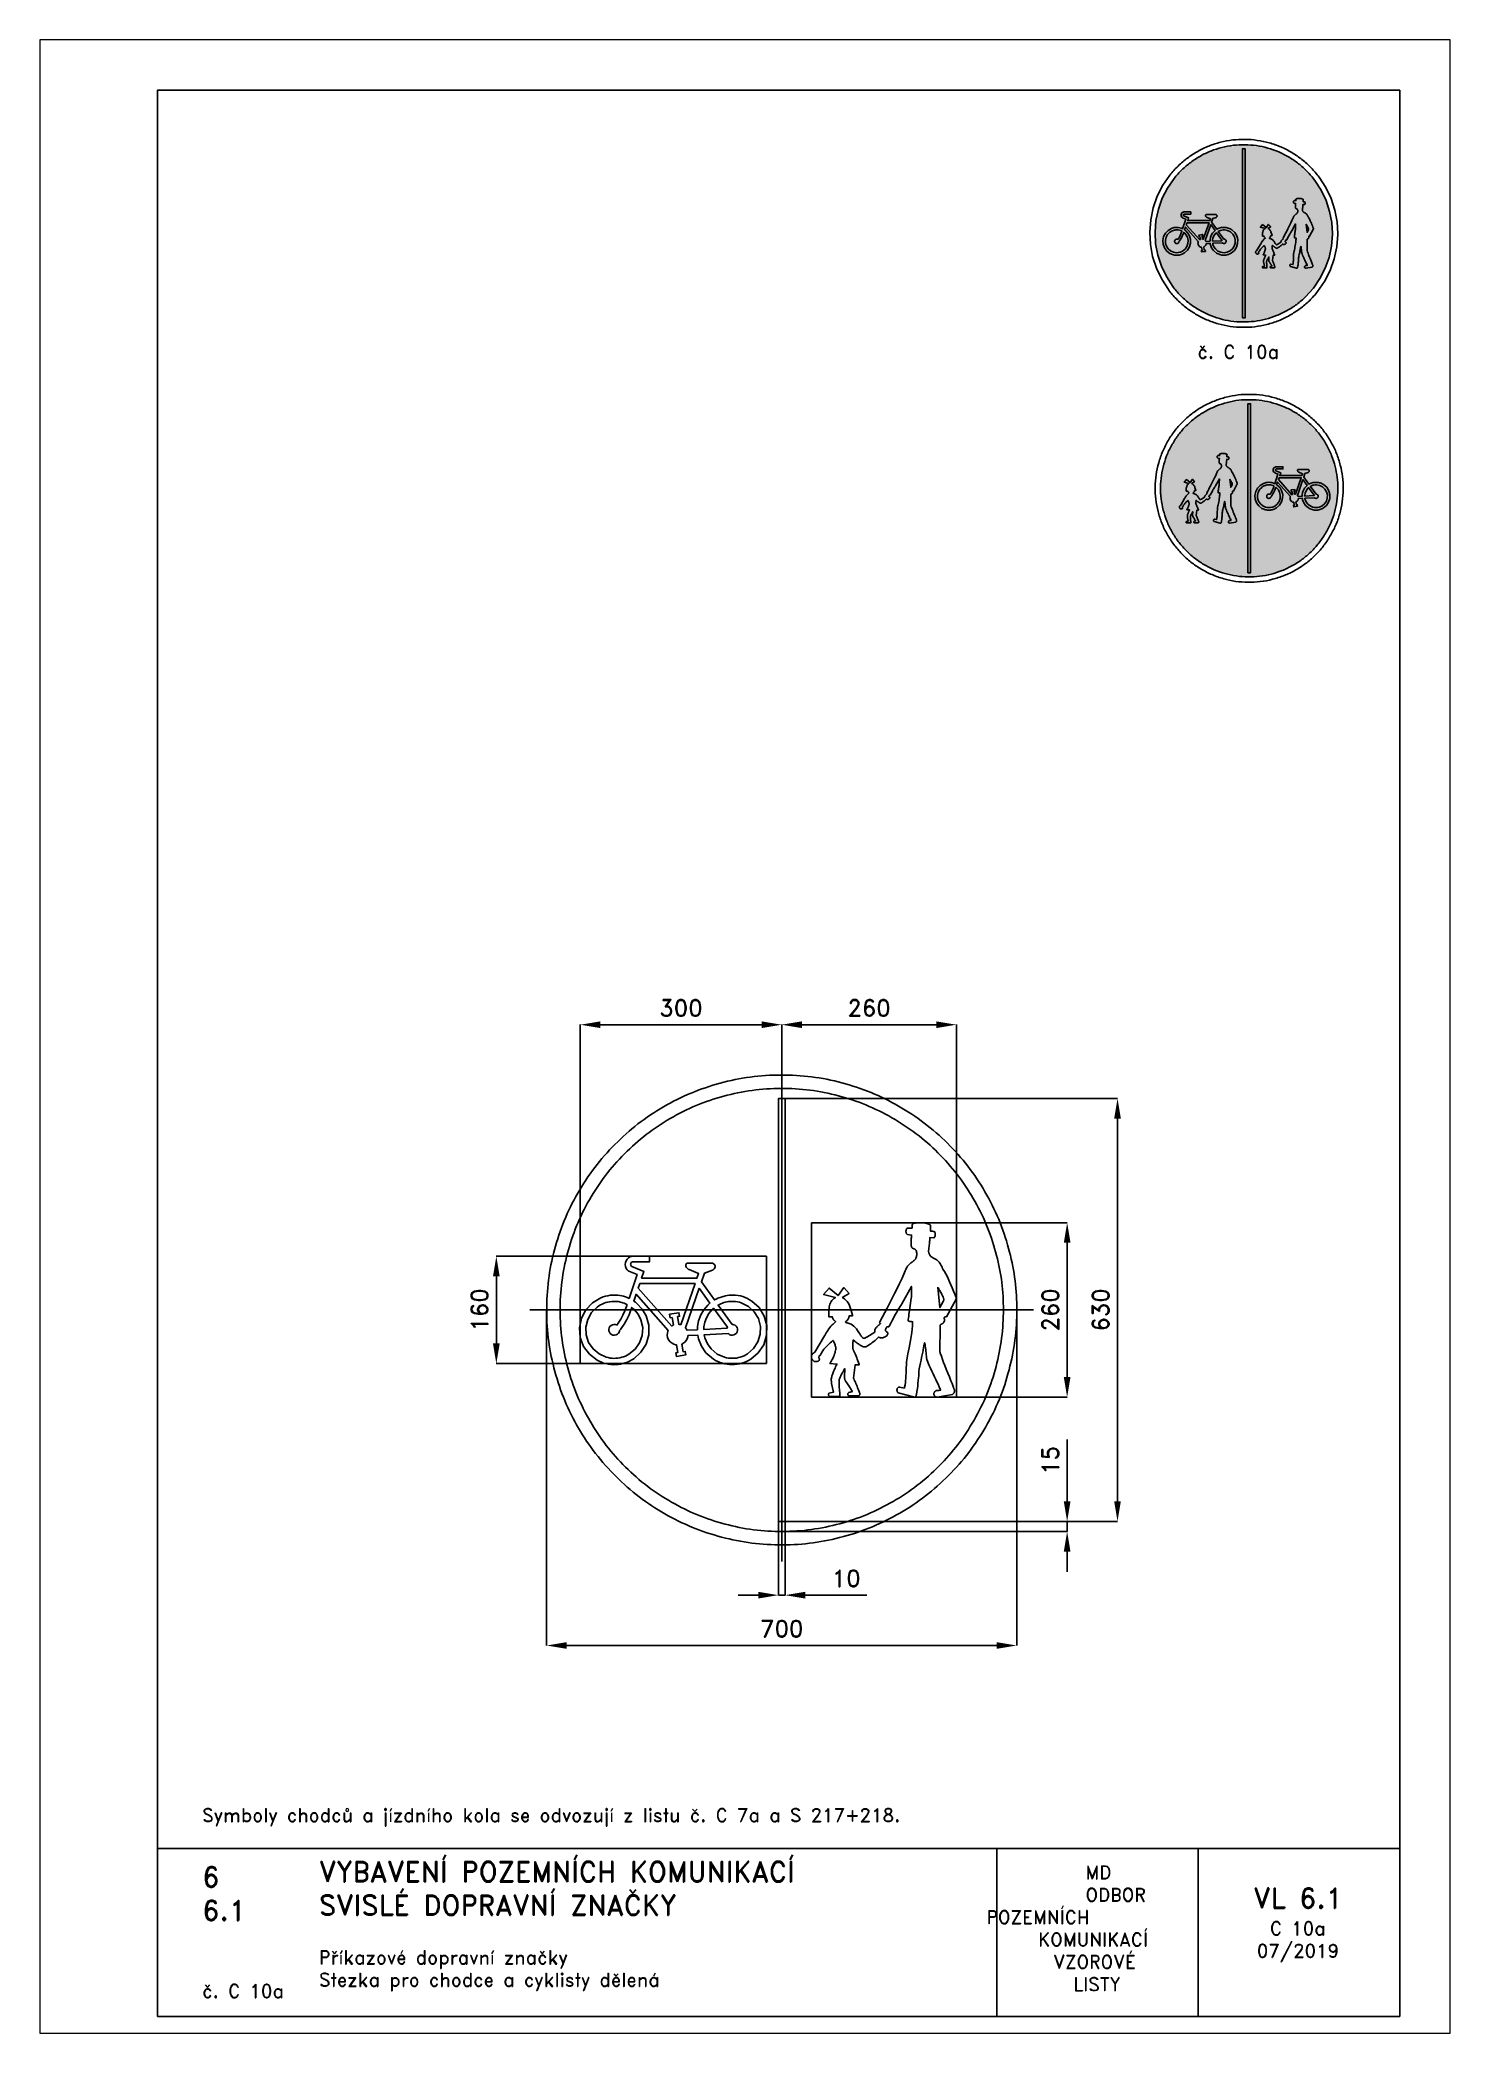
# Paper-space layout 'C 10a' of a CAD drawing. Header units: millimetres. Extents: x 0 to 210, y 0 to 297.
# The model-space entities are those that its viewports show. They can reach past a viewport. Long polylines and large blocks are cut down to what shows.
import ezdxf

# ---------------------------------------------------------------- set-up
doc = ezdxf.new("R2010")
doc.units = ezdxf.units.MM
doc.header["$LTSCALE"] = 5
doc.linetypes.add('ČERCHOVANÁX2', pattern=[2, 1, -0.5, 0, -0.5])
doc.linetypes.add('ČÁRKOVANÁX2', pattern=[1.5, 1, -0.5])
for name, color, linetype in [('Kóty', 2, 'Continuous'), ('Rozpiska', 7, 'Continuous'), ('Značka', 7, 'Continuous')]:
    doc.layers.add(name, color=color, linetype=linetype)
doc.layers.add('Rámeček', color=6, linetype='Continuous', plot=False)
doc.styles.get("Standard").update_dxf_attribs({"font": 'romand.shx', "height": 25})
doc.dimstyles.get("Standard").update_dxf_attribs({"dimtxt": 25, "dimasz": 30, "dimexe": 0.18, "dimexo": 0.0625, "dimgap": 12.5, "dimtad": 1, "dimdec": 0, "dimzin": 0, "dimdsep": 46, "dimtxsty": 'Standard', "dimcen": 0.09, "dimadec": 0, "dimazin": 0, "dimtfac": 1, "dimtdec": 0, "dimtofl": 0, "dimtmove": 0, "dimatfit": 3, "dimfxl": 1, "dimtolj": 1, "dimtzin": 0, "dimarcsym": 0})

psp = doc.layouts.new('C 10a')

# ---------------------------------------------------------------- texts
at = {"layer": 'Rozpiska', "color": 7, "attachment_point": 1}
for s, width, heights, insert, char_height in [('\\pi7.08671;{\\C6;č. C 10a}', 27.9829, [2.67], (165.28, 251.51), 2), ('\\P\\PSymboly chodců a jízdního kola se odvozují z listu č. C 7a a S 217+218.', 155.5011, [0], (24.17, 40.15), 2), ('6', 149.0422, [0], (24.17, 24.77), 3), ('{\\C6;VYBAVENÍ POZEMNÍCH KOMUNIKACÍ\\P}SVISLÉ DOPRAVNÍ ZNAČKY{\\H1.34524x; }', 149.0422, [0], (41.56, 25.56), 3), ('\\pi14.7414;{\\C6;MD\\P\\pi2.36044;}ODBOR POZEMNÍCH{\\H1.57143x; }\\P\\pi7.69378;KOMUNIKACÍ{\\H1.5x; }\\P\\pi9.97949;{\\C6;VZOROVÉ\\H1.47619x; \\H0.67742x;\\P\\pi12.93187;LISTY\\H1.26984x; }', 33.1018, [0], (140.95, 24.95), 2), ('\\pi1.03113;{\\H1.5x;\\C6;VL 6.1\\P\\pi3.5073;\\H0.66667x;C 10a\\H1.66666x; \\H0.6x;\\P\\pi1.5549;07/2019\\H1.80159x; }', 16.0623, [0], (179.66, 21.61), 2), ('6.1', 149.0422, [0], (24.17, 19.78), 3), ('{\\C6;Příkazové dopravní značky\\P}Stezka pro chodce a cyklisty dělená{\\H1.83333x; }', 149.0422, [0], (41.56, 12.29), 2), ('{\\C6;č. C 10a}', 18.3305, [2.67], (24.17, 7.28), 2)]:
    psp.add_mtext_dynamic_manual_height_columns(s, width=width, gutter_width=100, heights=heights, dxfattribs=dict(at, insert=insert, char_height=char_height))

msp = doc.modelspace()

# ---------------------------------------------------------------- blocks, each defined once
blk = doc.blocks.new('*D2')
at = {"layer": 'Defpoints', "color": 0, "transparency": 16777216}
for p in [(-425, 80), (-300, 80), (-300, -80)]:
    blk.add_point(p, dxfattribs=at)
at = {"layer": 'Kóty', "color": 0, "lineweight": -2, "transparency": 16777216}
for p, q in [((-300.0625, 80), (-425.18, 80)), ((-425, -50), (-425, 50)), ((-300.0625, -80), (-425.18, -80))]:
    blk.add_line(p, q, dxfattribs=at)
at = {"layer": 'Kóty', "color": 0, "transparency": 16777216}
for points in [[(-430, 50), (-420, 50), (-425, 80)], [(-430, -50), (-420, -50), (-425, -80)]]:
    blk.add_solid(points, dxfattribs=at)
at = {"layer": 'Kóty', "color": 0, "transparency": 16777216, "insert": (-450, 0), "char_height": 25, "attachment_point": 5, "rotation": 90}
blk.add_mtext('\\A1;160', dxfattribs=at)
blk = doc.blocks.new('*D3')
at = {"layer": 'Defpoints', "color": 0, "transparency": 16777216}
for p in [(260, 130), (425, 130), (260, -130)]:
    blk.add_point(p, dxfattribs=at)
at = {"layer": 'Kóty', "color": 0, "lineweight": -2, "transparency": 16777216}
for p, q in [((260.0625, 130), (425.18, 130)), ((425, -100), (425, 100)), ((260.0625, -130), (425.18, -130))]:
    blk.add_line(p, q, dxfattribs=at)
at = {"layer": 'Kóty', "color": 0, "transparency": 16777216}
for points in [[(420, 100), (430, 100), (425, 130)], [(420, -100), (430, -100), (425, -130)]]:
    blk.add_solid(points, dxfattribs=at)
at = {"layer": 'Kóty', "color": 0, "transparency": 16777216, "insert": (400, 0), "char_height": 25, "attachment_point": 5, "rotation": 90}
blk.add_mtext('\\A1;260', dxfattribs=at)
blk = doc.blocks.new('*D4')
at = {"layer": 'Defpoints', "color": 0, "transparency": 16777216}
for p in [(0, 425), (0, 375.1), (-300, 80)]:
    blk.add_point(p, dxfattribs=at)
at = {"layer": 'Kóty', "color": 0, "lineweight": -2, "transparency": 16777216}
for p, q in [((-300, 80.1), (-300, 425.2)), ((-270, 425), (-30, 425)), ((0, 375.1), (0, 425.2))]:
    blk.add_line(p, q, dxfattribs=at)
at = {"layer": 'Kóty', "color": 0, "transparency": 16777216}
for points in [[(-270, 430), (-270, 420), (-300, 425)], [(-30, 430), (-30, 420), (0, 425)]]:
    blk.add_solid(points, dxfattribs=at)
at = {"layer": 'Kóty', "color": 0, "transparency": 16777216, "insert": (-150, 450), "char_height": 25, "attachment_point": 5}
blk.add_mtext('\\A1;300', dxfattribs=at)
blk = doc.blocks.new('*D5')
at = {"layer": 'Defpoints', "color": 0, "transparency": 16777216}
for p in [(260.1, 425), (0, 375), (260.1, 130)]:
    blk.add_point(p, dxfattribs=at)
at = {"layer": 'Kóty', "color": 0, "lineweight": -2, "transparency": 16777216}
for p, q in [((0, 375.1), (0, 425.2)), ((30, 425), (230.1, 425)), ((260.1, 130.1), (260.1, 425.2))]:
    blk.add_line(p, q, dxfattribs=at)
at = {"layer": 'Kóty', "color": 0, "transparency": 16777216}
for points in [[(30, 430), (30, 420), (0, 425)], [(230.1, 430), (230.1, 420), (260.1, 425)]]:
    blk.add_solid(points, dxfattribs=at)
at = {"layer": 'Kóty', "color": 0, "transparency": 16777216, "insert": (130, 450), "char_height": 25, "attachment_point": 5}
blk.add_mtext('\\A1;260', dxfattribs=at)
blk = doc.blocks.new('*D6')
at = {"layer": 'Defpoints', "color": 0, "transparency": 16777216}
for p in [(-5, -315), (5, -315), (5, -425)]:
    blk.add_point(p, dxfattribs=at)
at = {"layer": 'Kóty', "color": 0, "lineweight": -2, "transparency": 16777216}
for p, q in [((-5, -315.1), (-5, -425.2)), ((5, -315.1), (5, -425.2)), ((-35, -425), (-65, -425)), ((35, -425), (126.9, -425))]:
    blk.add_line(p, q, dxfattribs=at)
at = {"layer": 'Kóty', "color": 0, "transparency": 16777216}
for points in [[(-35, -420), (-35, -430), (-5, -425)], [(35, -420), (35, -430), (5, -425)]]:
    blk.add_solid(points, dxfattribs=at)
at = {"layer": 'Kóty', "color": 0, "transparency": 16777216, "insert": (96, -400), "char_height": 25, "attachment_point": 5}
blk.add_mtext('\\A1;10', dxfattribs=at)
blk = doc.blocks.new('*D7')
at = {"layer": 'Defpoints', "color": 0, "transparency": 16777216}
for p in [(-350.1, 0), (350, 0), (350, -500)]:
    blk.add_point(p, dxfattribs=at)
at = {"layer": 'Kóty', "color": 0, "lineweight": -2, "transparency": 16777216}
for p, q in [((-350.1, -0.1), (-350.1, -500.2)), ((350, -0.1), (350, -500.2)), ((-320.1, -500), (320, -500))]:
    blk.add_line(p, q, dxfattribs=at)
at = {"layer": 'Kóty', "color": 0, "transparency": 16777216}
for points in [[(-320.1, -495), (-320.1, -505), (-350.1, -500)], [(320, -495), (320, -505), (350, -500)]]:
    blk.add_solid(points, dxfattribs=at)
at = {"layer": 'Kóty', "color": 0, "transparency": 16777216, "insert": (0, -475), "char_height": 25, "attachment_point": 5}
blk.add_mtext('\\A1;700', dxfattribs=at)
blk = doc.blocks.new('*D8')
at = {"layer": 'Defpoints', "color": 0, "transparency": 16777216}
for p in [(5, 315), (5, -315.0625), (500, -315.0625)]:
    blk.add_point(p, dxfattribs=at)
at = {"layer": 'Kóty', "color": 0, "lineweight": -2, "transparency": 16777216}
for p, q in [((5.0625, 315), (500.18, 315)), ((500, 285), (500, -285.0625)), ((5.0625, -315.0625), (500.18, -315.0625))]:
    blk.add_line(p, q, dxfattribs=at)
at = {"layer": 'Kóty', "color": 0, "transparency": 16777216}
for points in [[(495, 285), (505, 285), (500, 315)], [(495, -285.0625), (505, -285.0625), (500, -315.0625)]]:
    blk.add_solid(points, dxfattribs=at)
at = {"layer": 'Kóty', "color": 0, "transparency": 16777216, "insert": (475, -0.03125), "char_height": 25, "attachment_point": 5, "rotation": 90}
blk.add_mtext('\\A1;630', dxfattribs=at)
blk = doc.blocks.new('*D9')
at = {"layer": 'Defpoints', "color": 0, "transparency": 16777216}
for p in [(5.1, -315.1), (425, -315.1), (5, -330)]:
    blk.add_point(p, dxfattribs=at)
at = {"layer": 'Kóty', "color": 0, "lineweight": -2, "transparency": 16777216}
for p, q in [((425, -285.1), (425, -193.2)), ((5.1, -315.1), (425.2, -315.1)), ((5.1, -330), (425.2, -330)), ((425, -360), (425, -390))]:
    blk.add_line(p, q, dxfattribs=at)
at = {"layer": 'Kóty', "color": 0, "transparency": 16777216}
for points in [[(420, -285.1), (430, -285.1), (425, -315.1)], [(420, -360), (430, -360), (425, -330)]]:
    blk.add_solid(points, dxfattribs=at)
at = {"layer": 'Kóty', "color": 0, "transparency": 16777216, "insert": (400, -224.1), "char_height": 25, "attachment_point": 5, "rotation": 90}
blk.add_mtext('\\A1;15', dxfattribs=at)

# ---------------------------------------------------------------- dimensions: what is measured, and where the dimension line sits
at = {"layer": 'Kóty'}
for base, p1, p2, picture, middle in [((0, 425.029), (-300, 80), (0, 375.062), '*D4', (-150, 450.029)), ((260.062, 425.029), (0, 375), (260.062, 130), '*D5', (130.031, 450.029)), ((350, -500.029), (-350.054, 0), (350, 0), '*D7', (-0.027, -475.029)), ((5, -425.029), (-5, -315), (5, -315), '*D6', (95.952, -400.029))]:
    dim = msp.add_linear_dim(base=base, p1=p1, p2=p2, dimstyle='Standard', dxfattribs=at)
    dim.commit()
    dim.dimension.update_dxf_attribs({"geometry": picture, "text_midpoint": middle})
for base, p1, p2, picture, middle in [((500, -315.063), (5, 315), (5, -315.063), '*D8', (475, -0.031)), ((425, 130), (260, -130), (260, 130), '*D3', (400, 0)), ((-425, 80), (-300, -80), (-300, 80), '*D2', (-450, 0)), ((425, -315.063), (5, -330.017), (5.062, -315.063), '*D9', (400, -224.11))]:
    dim = msp.add_linear_dim(base=base, p1=p1, p2=p2, angle=90, dimstyle='Standard', dxfattribs=at)
    dim.commit()
    dim.dimension.update_dxf_attribs({"geometry": picture, "text_midpoint": middle})

# ---------------------------------------------------------------- linework, layer by layer
at = {"layer": 'Kóty'}
for points in [[(425, -330.017), (425, -315.063)], [(-5, -425.029), (5, -425.029)]]:
    msp.add_lwpolyline(points, dxfattribs=at)
at = {"layer": 'Značka', "color": 6, "linetype": 'ČERCHOVANÁX2', "lineweight": 25, "ltscale": 5}
for p, q in [((0, 375), (0, -375)), ((375, 0), (-375, 0))]:
    msp.add_line(p, q, dxfattribs=at)
at = {"layer": 'Značka', "color": 5}
for points in [[(350, 0), (350, -2.291), (350, -4.581, -0.0321663), (346.5, -50.208, -0.0357268), (336.9, -95.004, -0.0366679), (321.8, -138.262, -0.0347487), (300.8, -178.953, -0.0340422), (275, -216.774, -0.0344423), (244.2, -250.706, -0.0345546), (209.5, -280.563, -0.0344262), (171, -305.374, -0.034386), (129.7, -325.223, -0.0344168), (86.2, -339.231, -0.0344232), (41.2, -347.724, -0.0344159), (-4.6, -349.97, -0.0344167), (-50.2, -346.527, -0.034417), (-95, -336.859, -0.0344219), (-138.2, -321.716, -0.0344258), (-179, -300.792, -0.0344196), (-216.8, -274.979, -0.0344135), (-250.7, -244.227, -0.0344027), (-280.6, -209.504, -0.0344212), (-305.4, -171.017, -0.0344081), (-325.2, -129.751, -0.0344167), (-339.2, -86.154, -0.034422), (-347.7, -41.156, -0.0344239), (-350, 4.581, -0.0344186), (-346.5, 50.244, -0.0344066), (-336.9, 95.004, -0.0344079), (-321.7, 138.22, -0.0344215), (-300.8, 178.953, -0.0344123), (-275, 216.776, -0.0344159), (-244.2, 250.706, -0.0344112), (-209.5, 280.56, -0.0344102), (-171, 305.374, -0.0344135), (-129.8, 325.224, -0.0344133), (-86.2, 339.231, -0.0344178), (-41.2, 347.724, -0.0344147), (4.6, 349.97, -0.0344183), (50.2, 346.527, -0.0344185), (95, 336.859, -0.0344139), (138.2, 321.715, -0.0344122), (179, 300.792, -0.034421), (216.8, 274.98, -0.0343987), (250.7, 244.227, -0.0344281), (280.6, 209.501, -0.0344954), (305.4, 171.017, -0.0344081), (325.2, 129.763, -0.0340917), (339.2, 86.154, -0.0328069), (347.5, 43.384, -0.0342764), (350, 0)], [(330, 0), (330, -2.16), (330, -4.32, -0.0321676), (326.7, -47.339, -0.0357412), (317.6, -89.575, -0.0366598), (303.4, -130.361, -0.0347689), (283.6, -168.727, -0.0340415), (259.3, -204.387, -0.0344506), (230.3, -236.38, -0.034559), (197.5, -264.531, -0.0344287), (161.2, -287.924, -0.034392), (122.3, -306.639, -0.034413), (81.2, -319.846, -0.0344226), (38.8, -327.854, -0.0344166), (-4.3, -329.972, -0.0344155), (-47.4, -326.726, -0.0344178), (-89.6, -317.61, -0.0344206), (-130.3, -303.332, -0.0344145), (-168.7, -283.604, -0.034423), (-204.4, -259.266, -0.034424), (-236.4, -230.271, -0.0344207), (-264.5, -197.532, -0.0344091), (-287.9, -161.245, -0.0344122), (-306.6, -122.337, -0.0343888), (-319.8, -81.231, -0.0343928), (-327.9, -38.804, -0.034449), (-330, 4.32, -0.0344398), (-326.7, 47.373, -0.0344103), (-317.6, 89.575, -0.0344275), (-303.3, 130.322, -0.0344042), (-283.6, 168.727, -0.0344117), (-259.3, 204.389, -0.034409), (-230.3, 236.38, -0.0344094), (-197.5, 264.528, -0.0344108), (-161.2, 287.924, -0.0344214), (-122.3, 306.639, -0.0344114), (-81.2, 319.846, -0.034423), (-38.8, 327.854, -0.0344179), (4.3, 329.972, -0.0344171), (47.4, 326.726, -0.0344183), (89.6, 317.61, -0.0344109), (130.3, 303.332, -0.0344202), (168.7, 283.604, -0.0344124), (204.4, 259.267, -0.034393), (236.4, 230.271, -0.0344124), (264.5, 197.529, -0.0344903), (287.9, 161.245, -0.0344317), (306.6, 122.348, -0.034062), (319.8, 81.231, -0.032789), (327.7, 40.905, -0.034256), (330, 0)], [(90.1, 18.544), (100.2, 24.625), (92.7, 33.321), (83.9, 21.488), (70.4, 32.471), (62.2, 22.889), (80, 18.394), (79.7, 18.269), (79.4, 18.141), (77.6, 17.096), (76, 15.749), (74.7, 14.229), (73.6, 12.528), (72.6, 10.552), (71.8, 8.484), (71.3, 6.617), (70.8, 4.721), (70.4, 2.502), (70.1, 0.267), (70.1, -0.148), (70, -0.563), (70.1, -10.131), (75.1, -10.203), (75.2, -10.341), (75.2, -10.479), (75.4, -11.346), (75.7, -12.188), (76.1, -12.867), (76.4, -13.513), (76.8, -14.084), (77.3, -14.62), (77.7, -15.023), (78.1, -15.404), (78.6, -15.869), (79.2, -16.32), (79.4, -16.548), (79.7, -16.797), (79.8, -16.942), (79.9, -17.099), (80, -17.206), (80, -17.319), (80, -17.425), (80, -17.533), (80, -17.639), (80, -17.742), (79.9, -17.83), (79.9, -17.913), (79.8, -18.01), (79.7, -18.099), (79.7, -18.124), (79.7, -18.149), (79.4, -18.402), (79.1, -18.655), (78.5, -19.167), (77.9, -19.688), (76.5, -21.014), (75.1, -22.388), (73.3, -24.278), (71.7, -26.247), (70.1, -28.288), (68.6, -30.399), (67.4, -32.144), (66.4, -33.927), (65.2, -35.881), (64.2, -37.875), (64, -38.233), (63.9, -38.593), (49.2, -62.674), (49.2, -62.712), (49.2, -62.75), (49.1, -62.963), (49, -63.158), (48.9, -63.315), (48.7, -63.451), (48.5, -63.592), (48.3, -63.716), (48.1, -63.831), (47.9, -63.945), (47.6, -64.1), (47.4, -64.267), (46, -65.425), (44.9, -66.899), (44.5, -67.922), (44.2, -69.01), (44.1, -70.089), (44.2, -71.167), (44.5, -72.368), (45.1, -73.493), (45.8, -74.549), (46.7, -75.454), (47.2, -75.864), (47.7, -76.226), (48.4, -76.592), (49.1, -76.882), (49.4, -76.965), (49.6, -77.043), (49.8, -77.05), (50, -77.055), (50.3, -77.061), (50.7, -77.058), (51.4, -77.024), (52.2, -76.938), (53, -76.788), (53.7, -76.546), (54.3, -76.291), (54.8, -75.96), (55.2, -75.634), (55.5, -75.256), (55.7, -74.894), (55.9, -74.505), (56.1, -74.028), (56.2, -73.533), (56.2, -73.409), (56.2, -73.285), (56.2, -73.229), (56.2, -73.172), (56.1, -73.061), (56, -72.948), (55.9, -72.671), (55.8, -72.389), (55.6, -72.015), (55.5, -71.631), (55.4, -71.237), (55.4, -70.837), (55.4, -70.5), (55.4, -70.162), (55.4, -69.702), (55.5, -69.248), (55.6, -68.948), (55.8, -68.669), (55.9, -68.495), (56, -68.344), (56.2, -68.222), (56.4, -68.123), (56.6, -68.033), (56.9, -67.965), (57.1, -67.911), (57.4, -67.867), (57.4, -67.861), (57.4, -67.854), (57.6, -67.393), (57.9, -66.933), (58.3, -66.042), (58.7, -65.161), (59.9, -63.098), (61.2, -61.102), (62.9, -58.682), (64.8, -56.382), (66.8, -54.266), (68.8, -52.242), (70.5, -50.701), (72.1, -49.194), (73.9, -47.631), (75.7, -46.073), (76, -45.798), (76.3, -45.524), (76.4, -45.684), (76.5, -45.845), (76.7, -46.173), (76.9, -46.504), (77.4, -47.363), (77.8, -48.239), (78.4, -49.462), (78.9, -50.712), (79.4, -52.004), (79.8, -53.318), (80, -54.384), (80.3, -55.461), (80.5, -56.606), (80.6, -57.759), (80.6, -57.962), (80.6, -58.165), (80.6, -58.479), (80.5, -58.794), (80.4, -59.431), (80.2, -60.065), (79.8, -61.693), (79.4, -63.307), (78.7, -65.529), (77.9, -67.722), (77, -69.963), (76, -72.172), (75.1, -73.95), (74.2, -75.705), (73.2, -77.56), (72.2, -79.385), (72, -79.704), (71.8, -80.023), (82.1, -80.752), (81.9, -81.005), (81.8, -81.257), (81, -83.025), (80.1, -84.806), (79.4, -86.509), (78.7, -88.221), (77.9, -89.951), (77.2, -91.69), (76.7, -93.102), (76.1, -94.515), (75.4, -96.308), (74.8, -98.123), (74.4, -99.425), (74.1, -100.749), (74, -101.861), (73.8, -102.982), (73.8, -104.133), (73.8, -105.284), (73.9, -106.239), (73.9, -107.191), (74.1, -108.247), (74.3, -109.297), (74.3, -109.487), (74.3, -109.678), (77.3, -122.39), (70.7, -123.776), (70.6, -123.828), (70.5, -123.881), (70.2, -124.195), (69.9, -124.58), (69.7, -125.05), (69.6, -125.552), (69.6, -126.226), (69.7, -126.896), (69.9, -127.546), (70.2, -128.141), (70.4, -128.453), (70.7, -128.73), (71, -128.945), (71.3, -129.108), (71.4, -129.144), (71.5, -129.178), (86.4, -129), (86.4, -128.635), (86.4, -128.271), (86.4, -125.716), (86.3, -123.163), (86.1, -120.724), (85.9, -118.287), (85.7, -115.843), (85.5, -113.399), (85.4, -111.44), (85.3, -109.479), (85.3, -107.393), (85.3, -105.306), (85.3, -104.937), (85.3, -104.569), (85.4, -104.275), (85.5, -103.982), (85.7, -103.406), (85.9, -102.834), (86.4, -101.457), (87, -100.101), (87.8, -98.377), (88.7, -96.684), (89.7, -95.039), (90.6, -93.408), (91.4, -92.109), (92.1, -90.806), (92.9, -89.402), (93.7, -87.98), (93.8, -87.725), (93.9, -87.469), (93.7, -99.974), (93.7, -100.113), (93.7, -100.253), (93.7, -101.156), (93.7, -102.059), (93.8, -102.813), (93.9, -103.557), (94.1, -104.218), (94.4, -104.862), (94.6, -105.332), (94.8, -105.782), (95.2, -106.298), (95.6, -106.798), (96.8, -108.461), (97.9, -110.165), (98.8, -111.622), (99.8, -113.08), (100.7, -114.566), (101.7, -116.056), (102.5, -117.257), (103.2, -118.457), (104.1, -119.734), (104.9, -121.006), (105.1, -121.23), (105.2, -121.454), (99.9, -122.954), (99.8, -123.025), (99.7, -123.098), (99.2, -123.495), (98.8, -123.966), (98.5, -124.331), (98.4, -124.731), (98.2, -125.115), (98.2, -125.511), (98.2, -125.902), (98.3, -126.281), (98.5, -126.664), (98.7, -127.015), (98.9, -127.269), (99.2, -127.503), (99.5, -127.761), (99.8, -127.991), (99.9, -128.053), (100, -128.114), (114.8, -128.099), (114.9, -128.028), (115, -127.957), (115.4, -127.507), (115.7, -127.034), (116, -126.667), (116.2, -126.272), (116.3, -125.913), (116.3, -125.54), (116.3, -125.116), (116.3, -124.695), (116.2, -124.317), (116.1, -123.948), (115.9, -123.43), (115.7, -122.919), (114.7, -120.494), (113.8, -118.037), (113, -115.919), (112.2, -113.822), (111.3, -111.666), (110.4, -109.517), (109.7, -107.773), (108.9, -106.037), (108, -104.177), (107.2, -102.328), (107, -102.001), (106.8, -101.675), (109.4, -81.752), (115.4, -81.788), (115.3, -81.419), (115.2, -81.05), (114.3, -78.486), (113.4, -75.941), (112.5, -73.533), (111.6, -71.14), (110.6, -68.75), (109.6, -66.369), (108.8, -64.459), (108, -62.552), (107.1, -60.513), (106.2, -58.474), (106, -58.112), (105.9, -57.75), (105.9, -57.558), (105.9, -57.366), (105.8, -56.979), (105.8, -56.592), (105.8, -55.608), (105.8, -54.623), (105.8, -53.291), (105.9, -51.958), (105.9, -50.625), (106, -49.293), (106.1, -48.244), (106.2, -47.196), (106.4, -46.112), (106.5, -45.032), (106.5, -44.846), (106.6, -44.659), (106.8, -44.813), (106.9, -44.966), (107.3, -45.269), (107.6, -45.57), (108.5, -46.311), (109.4, -47.039), (110.5, -47.983), (111.7, -48.902), (112.9, -49.79), (114.1, -50.654), (115.1, -51.326), (116.1, -51.975), (117.4, -52.755), (118.7, -53.527), (119.8, -54.222), (121, -54.791), (121.9, -55.041), (122.8, -55.161), (123.6, -55.157), (124.5, -55.027), (125.4, -54.762), (126.3, -54.381), (127.5, -53.678), (128.7, -52.884), (130.6, -51.578), (132.6, -50.27), (134.2, -49.116), (135.8, -47.93), (137.4, -46.698), (139, -45.419), (140.2, -44.365), (141.4, -43.272), (142.6, -42.084), (143.7, -40.84), (143.9, -40.617), (144.1, -40.393), (144.4, -40.536), (144.7, -40.672), (145.3, -40.907), (145.9, -41.098), (147.2, -41.375), (148.5, -41.469, 0.0478305), (150.5, -41.314), (152.5, -40.789), (154.1, -40.11), (155.5, -39.183), (156.4, -38.403), (157.1, -37.487), (157.6, -36.698), (157.9, -35.839), (158, -35.413), (158, -34.979), (158, -34.615), (158, -34.255), (157.9, -34.036), (157.9, -33.819), (157.7, -33.7), (157.5, -33.58), (157.2, -33.357), (156.8, -33.133), (156.2, -32.662), (155.5, -32.148), (155.1, -31.805), (154.8, -31.418), (154.6, -31.117), (154.5, -30.79), (154.4, -30.448), (154.4, -30.097), (154.5, -29.692), (154.5, -29.295), (154.7, -28.701), (155, -28.126), (155.6, -26.865), (156.3, -25.639), (156.5, -25.399), (156.6, -25.159), (159.5, -25.159), (159.8, -24.634), (160.1, -24.11), (162, -20.458), (163.9, -16.812), (165.8, -13.364), (167.6, -9.927), (169.5, -6.504), (171.5, -3.1), (173, -0.379), (174.6, 2.326), (176.4, 5.205), (178.1, 8.06), (178.5, 8.565), (178.8, 9.069), (193.1, 34.965), (193, 18.68), (192.9, 18.148), (192.9, 17.616), (192.4, 13.928), (191.9, 10.245), (191.4, 6.779), (190.9, 3.316), (190.3, -0.124), (189.8, -3.565), (189.5, -6.311), (189.1, -9.06), (188.8, -11.983), (188.5, -14.912), (188.4, -15.43), (188.4, -15.948), (188.4, -16), (188.4, -16.05), (188.5, -16.15), (188.6, -16.241), (188.8, -16.408), (189, -16.548), (189.6, -16.799), (190.1, -16.978), (190.9, -17.145), (191.6, -17.265), (192.3, -17.356), (193, -17.421), (193.8, -17.474), (194.7, -17.506), (194.8, -17.509), (194.9, -17.513), (194.9, -18.585), (194.8, -19.658), (194.7, -21.736), (194.5, -23.814), (194.1, -28.679), (193.6, -33.532), (192.8, -39.472), (191.8, -45.387), (190.8, -50.99), (189.7, -56.582), (188.8, -61.044), (187.9, -65.502), (186.7, -71.309), (185.8, -77.158), (185.6, -81.762), (185.5, -86.387), (185.4, -90.251), (185.2, -94.109), (185, -98.019), (184.7, -101.924), (184.5, -105.107), (184.1, -108.283), (183.6, -111.741), (183, -115.181), (182.9, -115.799), (182.8, -116.416), (175.4, -114.844), (175.2, -114.872), (175, -114.905), (174.1, -115.145), (173.3, -115.561), (172.7, -116.029), (172.3, -116.607), (171.9, -117.247), (171.7, -117.943), (171.5, -118.797), (171.5, -119.665), (171.7, -120.561), (172, -121.418), (172.2, -121.946), (172.5, -122.445), (172.8, -122.881), (173.2, -123.28), (173.3, -123.408), (173.5, -123.533), (196.1, -129.528), (196.3, -129.562), (196.4, -129.594), (197.1, -129.732), (197.8, -129.767), (198.2, -129.73), (198.6, -129.625), (199, -129.469), (199.3, -129.251), (199.6, -128.969), (199.8, -128.641), (200, -128.23), (200.2, -127.794), (200.4, -126.897), (200.6, -125.977), (201.2, -121.449), (202, -116.938), (202.5, -113.064), (202.9, -109.175), (203.3, -105.286), (203.7, -101.396), (203.9, -98.344), (204.1, -95.284), (204.2, -91.596), (204.5, -87.933), (205.4, -83.23), (206.6, -78.566), (207.5, -74.658), (208.3, -70.733), (209.1, -66.81), (209.9, -62.887), (210.6, -59.749), (211.2, -56.609), (211.8, -53.276), (212.5, -49.943), (212.6, -49.356), (212.7, -48.768), (212.9, -49.238), (213, -49.708), (213.2, -50.632), (213.4, -51.559), (213.8, -53.786), (214.1, -56.027), (214.4, -58.847), (214.7, -61.675), (214.9, -64.361), (215.2, -67.044), (215.4, -69.124), (215.7, -71.191), (216.3, -73.747), (217.1, -76.257), (219.1, -81.548), (221.5, -86.724), (223.4, -91.017), (225.4, -95.306), (227.4, -99.592), (229.4, -103.866), (231, -107.312), (232.7, -110.762), (234.4, -114.473), (236.1, -118.197), (236.4, -118.86), (236.7, -119.524), (236.6, -119.538), (236.5, -119.551), (236.3, -119.577), (236.1, -119.602), (235.6, -119.66), (235.1, -119.717), (234.4, -119.786), (233.8, -119.853), (233.2, -119.919), (232.5, -119.985), (232, -120.04), (231.5, -120.097), (230.9, -120.164), (230.3, -120.234), (230.2, -120.247), (230.1, -120.26), (230, -120.308), (229.9, -120.356), (229.7, -120.456), (229.5, -120.563), (229.1, -120.843), (228.6, -121.16), (228.2, -121.596), (227.7, -122.083), (227.4, -122.56), (227.1, -123.073), (226.8, -123.503), (226.7, -123.952), (226.6, -124.349), (226.5, -124.755), (226.5, -125.434), (226.6, -126.105), (226.9, -126.781), (227.2, -127.415), (227.6, -128.033), (228.1, -128.575), (228.7, -129.029), (229.3, -129.398), (230.1, -129.736), (231, -129.949), (231.1, -129.975), (231.3, -130), (254.3, -125.755), (254.4, -125.696), (254.6, -125.636), (255.2, -125.182), (255.9, -124.63), (256.3, -124.059), (256.7, -123.421), (257, -122.728), (257.2, -121.999), (257.3, -121.369), (257.4, -120.732), (257.3, -120), (257.2, -119.277), (257.2, -119.143), (257.2, -119.01), (256.9, -118.174), (256.5, -117.338), (255.9, -115.656), (255.3, -113.976), (253.6, -109.734), (251.9, -105.499), (249.6, -99.799), (247.3, -94.103), (245, -88.416), (242.8, -82.716), (241.1, -78.215), (239.4, -73.698), (237.7, -69.004), (236, -64.283), (235.7, -63.464), (235.5, -62.645), (235.7, -25.63), (235.7, -25.468), (235.7, -25.306), (235.7, -24.407), (235.8, -23.511), (235.9, -23.094), (236, -22.69), (236.1, -22.457), (236.2, -22.238), (236.3, -22.043), (236.5, -21.868), (236.8, -21.665), (237, -21.492), (237.4, -21.308), (237.7, -21.146), (238.3, -20.907), (238.9, -20.683), (239, -20.63), (239.2, -20.578), (239.2, -20.513), (239.3, -20.448), (239.4, -20.319), (239.5, -20.194), (239.9, -19.872), (240.2, -19.557), (240.7, -19.094), (241.2, -18.596), (241.6, -17.994), (241.9, -17.332), (242.2, -16.667), (242.3, -15.976), (242.3, -14.832), (242.2, -13.69), (242.1, -12.891), (242, -12.088), (242, -11.699), (242.1, -11.318), (242.2, -11.095), (242.3, -10.887), (242.5, -10.707), (242.6, -10.553), (242.8, -10.419), (243.1, -10.316), (243.4, -10.216), (243.7, -10.16), (244, -10.135), (244.4, -10.135), (244.7, -10.155), (245, -10.195), (245.2, -10.213), (245.3, -10.232), (260, 17.186), (259.7, 17.863), (259.5, 18.54), (257.7, 23.374), (255.8, 28.19), (253.9, 32.851), (252, 37.483), (250, 42.082), (247.8, 46.63), (246.1, 50.177), (244.2, 53.68), (242.2, 57.258), (240.1, 60.76), (239.7, 61.358), (239.3, 61.954), (239.2, 62.219), (239.1, 62.484), (238.9, 63.019), (238.7, 63.55), (238.2, 64.9), (237.5, 66.222), (236.6, 67.992), (235.4, 69.676), (234.2, 71.312), (232.7, 72.824), (231.4, 73.983), (230, 74.988), (228, 76.079), (225.9, 77.081), (224.4, 77.914), (223, 78.893), (222, 79.778), (221.1, 80.777), (220.3, 81.875), (219.7, 83.07), (219.3, 84.137), (219, 85.243), (218.7, 86.831), (218.7, 88.436), (218.8, 90.514), (219.1, 92.582), (219.3, 94.462), (219.5, 96.342), (219.8, 98.328), (220, 100.315), (220.2, 101.96), (220.3, 103.608), (220.4, 105.393), (220.4, 107.179), (220.4, 107.497), (220.4, 107.815), (226.6, 107.236), (226.7, 107.304), (226.8, 107.375), (227.3, 107.849), (227.6, 108.43), (228.1, 109.435), (228.3, 110.49), (228.5, 111.659), (228.5, 112.836), (228.4, 113.906), (228.3, 114.965), (228.2, 115.452), (228, 115.928), (227.9, 116.134), (227.8, 116.327), (227.8, 116.391), (227.7, 116.454), (227.7, 116.473), (227.6, 116.493), (227.5, 116.533), (227.4, 116.572), (227.1, 116.677), (226.8, 116.774), (226.2, 116.917), (225.7, 117.043), (225, 117.177), (224.4, 117.293), (223.8, 117.386), (223.2, 117.466), (222.5, 117.548), (221.8, 117.612), (221.6, 117.623), (221.5, 117.633), (221.5, 124.614), (221.5, 124.666), (221.5, 124.718), (221.6, 125.006), (221.6, 125.297), (221.5, 125.525), (221.5, 125.745), (221.4, 125.938), (221.3, 126.12), (221.2, 126.309), (221, 126.487), (220.9, 126.653), (220.7, 126.819), (220.7, 126.846), (220.7, 126.872), (220.4, 126.994), (220.1, 127.114), (219.6, 127.353), (219.1, 127.579), (217.6, 128.136), (216, 128.612), (213.7, 129.189), (211.4, 129.602), (208.8, 129.896), (206.2, 130, 0.0152233), (204, 129.957), (201.8, 129.782), (199.3, 129.442), (196.8, 128.927), (196.3, 128.816), (195.9, 128.702), (195.9, 128.693), (195.8, 128.685), (195.8, 128.663), (195.7, 128.638), (195.5, 128.553), (195.4, 128.45), (195.1, 128.261), (194.9, 128.043), (194.7, 127.766), (194.5, 127.461), (194.4, 127.174), (194.3, 126.874), (194.2, 126.507), (194.2, 126.136), (194.2, 126.065), (194.2, 125.993), (194, 121.87), (187.7, 121.92), (187.5, 121.83), (187.3, 121.736), (186.5, 121.108), (185.8, 120.292), (185.3, 119.44), (185.1, 118.514), (184.9, 117.438), (184.9, 116.351), (185.1, 115.44), (185.4, 114.563), (185.7, 113.901), (186.1, 113.311), (186.3, 113.101), (186.5, 112.909), (186.8, 112.718), (187.1, 112.567), (187.2, 112.514), (187.4, 112.467), (193.3, 111.481), (193.3, 111.26), (193.3, 111.039), (193.1, 109.495), (193, 107.95), (192.9, 106.479), (192.8, 105.007), (192.8, 103.536), (192.7, 102.064), (192.7, 100.886), (192.7, 99.71), (192.6, 98.241), (192.6, 96.768), (192.7, 95.533), (193, 94.332), (193.3, 93.677), (193.6, 93.072), (194, 92.631), (194.4, 92.244), (194.9, 91.853), (195.5, 91.531), (196.1, 91.268), (196.7, 91.045), (197.5, 90.808), (198.2, 90.595), (198.4, 90.552), (198.6, 90.508), (198.7, 90.316), (198.9, 90.122), (199.2, 89.736), (199.4, 89.336), (200, 88.351), (200.5, 87.306), (200.9, 85.928), (201.1, 84.504), (201.1, 83.082), (201, 81.665), (200.8, 80.536), (200.6, 79.421), (200.3, 78.257), (199.9, 77.113), (199.8, 76.915), (199.7, 76.717), (199.7, 76.617), (199.6, 76.517), (199.5, 76.32), (199.3, 76.125), (199, 75.65), (198.6, 75.191), (198.1, 74.601), (197.6, 74.042), (197, 73.504), (196.4, 72.996), (195.9, 72.601), (195.4, 72.229), (194.7, 71.785), (194, 71.351), (192.4, 70.277), (191, 69.073), (189.7, 67.888), (188.6, 66.609), (187.4, 65.083), (186.4, 63.474), (185.5, 61.953), (184.7, 60.383), (183.8, 58.041), (182.9, 55.666), (179.3, 47.445), (175.4, 39.395), (171.7, 31.896), (168, 24.405), (164, 16.57), (160, 8.76), (156.8, 2.47), (153.5, -3.82), (150.2, -10.341), (146.8, -16.871), (146.3, -17.992), (145.7, -19.114), (147.1, -20.471), (146.9, -20.605), (146.8, -20.739), (145.7, -21.634), (144.7, -22.508), (143.7, -23.32), (142.7, -24.157), (141.8, -25.026), (141, -25.955), (140.3, -26.766), (139.8, -27.624), (139.2, -28.655), (138.7, -29.737), (138.7, -29.945), (138.6, -30.154), (138.6, -30.174), (138.6, -30.194), (138.6, -30.242), (138.6, -30.291), (138.5, -30.45), (138.5, -30.611), (138.5, -30.889), (138.5, -31.168), (138.5, -31.489), (138.5, -31.81), (138.5, -32.072), (138.5, -32.335), (138.5, -32.598), (138.5, -32.861), (138.5, -32.905), (138.5, -32.948), (126.5, -40.501), (126.4, -40.574), (126.2, -40.647), (125.4, -41.12), (124.6, -41.566), (123.9, -41.891), (123.2, -42.13), (122.7, -42.22), (122.3, -42.241), (121.8, -42.184), (121.4, -42.043), (121, -41.84), (120.6, -41.58), (120.2, -41.176), (119.8, -40.721), (119.7, -40.593), (119.6, -40.465), (119.3, -39.996), (118.9, -39.526), (118.2, -38.616), (117.5, -37.693), (116.1, -35.558), (114.6, -33.386), (113, -30.818), (111.2, -28.305), (109.4, -26.068), (107.4, -24.065), (105.4, -22.575), (103.3, -21.338), (100.3, -20.06), (97.2, -19.143), (96.6, -18.986), (96, -18.835), (95.9, -18.823), (95.9, -18.811), (95.8, -18.786), (95.7, -18.76), (95.6, -18.695), (95.4, -18.618), (95.3, -18.546), (95.2, -18.459), (95.1, -18.398), (95, -18.327), (95, -18.256), (95, -18.178), (95, -18.093), (95, -18.009), (95, -17.91), (95.1, -17.819), (95.1, -17.731), (95.2, -17.649), (95.4, -17.475), (95.6, -17.313), (96.4, -16.592), (97.1, -15.803), (97.8, -15.023), (98.4, -14.209), (98.9, -13.383), (99.4, -12.516), (99.7, -11.716), (100.1, -10.892), (100.3, -9.986), (100.5, -9.061), (100.6, -8.91), (100.6, -8.76), (105.5, -8.652), (105.3, -8.171), (105.2, -7.69), (104.2, -4.345), (103.3, -0.991), (102.4, 2.087), (101.4, 5.122), (100.2, 7.985), (98.7, 10.702), (97.3, 12.742), (95.6, 14.602), (93.5, 16.485), (91.1, 18.028), (90.6, 18.29), (90.1, 18.544)], [(-103.7, 69.893), (-103.5, 69.841), (-103.2, 69.782), (-102.2, 69.427), (-101.4, 68.884), (-100.4, 68.003), (-99.7, 66.917), (-99.3, 65.705), (-99.2, 64.429), (-99.6, 62.723), (-100.4, 61.192), (-101.4, 60.154), (-102.6, 59.395), (-102.9, 59.246), (-103.2, 59.109), (-115.1, 54.574), (-119.6, 41.655), (-100.3, 14.888), (-97.7, 16.283), (-95.1, 17.598), (-84, 21.247, -0.0606145), (-72.3, 22.157, -0.0753229), (-57.8, 19.782, -0.0753019), (-44.7, 13.256), (-33.8, 3.493), (-26.3, -9.038), (-22.3, -23.131), (-22.6, -37.762), (-26.9, -51.776), (-35, -63.946), (-46.1, -73.506, -0.0746065), (-59.5, -79.415, -0.0745051), (-73.9, -81.536, -0.0747402), (-88.4, -79.336, -0.0746266), (-101.7, -73.351), (-112.8, -63.736), (-119.6, -54.12), (-123.8, -43.223), (-124.4, -40.365), (-125, -37.485), (-139.6, -38.215), (-139.7, -39.022), (-139.8, -39.825), (-140.8, -42.921), (-142.4, -45.753), (-144.5, -48.225), (-147.2, -50.108), (-147.9, -50.493), (-148.6, -50.854), (-146.8, -62.215), (-143.8, -61.734), (-143, -67.049), (-156.9, -69.292), (-157.8, -63.977), (-154.8, -63.497), (-156.6, -52.136), (-157.3, -52.035), (-158, -51.915), (-160.8, -51.09), (-163.4, -49.718), (-166.2, -47.403), (-168.4, -44.463), (-169.9, -41.12), (-170.4, -37.519), (-170.3, -34.589), (-169.6, -31.765), (-169.4, -31.081), (-169.1, -30.406), (-216.8, 23.408), (-220.3, 13.152), (-217.9, 11.434), (-215.7, 9.646), (-207.8, 1.303), (-202, -8.724), (-198, -22.533), (-198.1, -36.928), (-202, -50.788), (-209.7, -62.94), (-220.3, -72.652, -0.0732913), (-233.3, -78.905, -0.0733033), (-247.4, -81.539, -0.0732787), (-261.7, -80, -0.0732591), (-275.1, -74.761), (-286.5, -65.894), (-295.1, -54.363), (-300, -40.847), (-301.2, -26.511), (-298.3, -12.426), (-291.7, 0.395), (-281.8, 10.785), (-269.5, 18.185, -0.0719481), (-255.5, 21.775, -0.0595377), (-243.9, 21.985, -0.0648276), (-232.7, 19.381), (-230.1, 18.349), (-227.4, 17.225), (-215.3, 52.72), (-227.5, 57.706), (-228, 58.04), (-228.5, 58.388), (-230.2, 60.005), (-231.6, 61.958), (-232.8, 64.69), (-233.2, 67.631), (-232.9, 70.592), (-231.9, 73.386), (-230.3, 75.868), (-228.1, 77.862), (-226, 79.068), (-223.8, 79.793), (-223.2, 79.905), (-222.6, 80), (-196.9, 80), (-196.9, 71.926), (-221.5, 71.926), (-221.6, 71.9), (-221.8, 71.869), (-222.6, 71.652), (-223.3, 71.287), (-224, 70.669), (-224.5, 69.884), (-224.9, 68.992), (-225, 68.039), (-224.9, 67.083), (-224.6, 66.179), (-224.2, 65.522), (-223.7, 64.972), (-223.5, 64.851), (-223.4, 64.734), (-205.2, 57.316), (-208.6, 47.386), (-126.2, 47.386), (-123.8, 54.23), (-138.1, 60.133), (-138.4, 60.284), (-138.7, 60.443), (-140, 61.228), (-141, 62.228), (-142.2, 63.69), (-142.8, 65.393), (-143, 66.385), (-142.9, 67.37), (-142.5, 68.284), (-141.8, 69.047), (-141.2, 69.518), (-140.4, 69.808), (-140.2, 69.854), (-140, 69.893), (-103.7, 69.893)], [(-241.4, -30.506), (-241.5, -30.96), (-241.5, -31.411), (-242.1, -33.139), (-243.1, -34.687), (-244.8, -36.263), (-246.8, -37.279), (-249.1, -37.714, -0.0748802), (-251.3, -37.468), (-253.5, -36.624), (-255.3, -35.195), (-256.6, -33.34), (-257.3, -31.174), (-257.5, -28.89), (-256.9, -26.668), (-255.8, -24.671), (-254.1, -23.092), (-252.1, -22.015), (-249.9, -21.57, -0.0607934), (-248, -21.648), (-246.3, -22.179), (-245.9, -22.372), (-245.5, -22.579), (-244.5, -21.179), (-243.5, -19.768), (-239.8, -13.947), (-236.6, -7.855), (-233.7, -1.56), (-231.4, 4.937), (-230.9, 6.587), (-230.5, 8.241), (-232.6, 9.204), (-234.8, 10.102), (-243.8, 12.406, 0.0591798), (-253.2, 12.545, 0.0736022), (-264.6, 9.991, 0.0735597), (-274.8, 4.256), (-283.2, -3.921), (-288.9, -14.153), (-291.7, -25.507), (-291.1, -37.191), (-287.6, -48.33), (-281, -57.988), (-272.1, -65.59), (-261.4, -70.34, 0.0728201), (-249.8, -72.137, 0.0727638), (-238.2, -70.563, 0.0727767), (-227.5, -66.022), (-218.4, -58.591), (-211.6, -49.059), (-207.8, -37.995), (-207.1, -26.337), (-209.7, -14.917), (-213.8, -6.454), (-219.8, 0.678), (-221.6, 2.249), (-223.4, 3.759), (-223.9, 1.904), (-224.6, 0.054), (-227.4, -7.208), (-230.7, -14.231), (-234.6, -21.006), (-239, -27.417), (-240.2, -28.969), (-241.4, -30.506)], [(-73.9, -21.602), (-73.5, -21.612), (-73, -21.637), (-71.2, -22.002), (-69.6, -22.788), (-67.8, -24.231), (-66.5, -26.135), (-65.8, -28.307), (-65.8, -30.593), (-66.3, -32.809), (-67.5, -34.763), (-69.2, -36.329), (-71.2, -37.336), (-73.5, -37.756, -0.0735084), (-75.8, -37.504), (-77.5, -36.875), (-79, -35.845), (-79.3, -35.536), (-79.7, -35.215), (-115.5, -37.011), (-115, -39.336), (-114.4, -41.644), (-110.8, -50.4), (-105.2, -58.107), (-96.1, -65.773), (-85.2, -70.455, 0.0745026), (-73.4, -72.104, 0.0740431), (-61.7, -70.26, 0.0738024), (-50.9, -65.384), (-41.9, -57.583), (-35.4, -47.689), (-31.9, -36.318), (-31.6, -24.447), (-34.8, -12.998), (-40.9, -2.79), (-49.7, 5.212), (-60.2, 10.595, 0.0726367), (-71.9, 12.718, 0.0600521), (-81.5, 12.18, 0.0653951), (-90.5, 9.332), (-92.6, 8.31), (-94.8, 7.214), (-73.9, -21.602)]]:
    msp.add_lwpolyline(points, format="xyb", dxfattribs=at)
for points in [[(-5, -315), (-5, 315), (5, 315), (5, -315), (-5, -315)], [(-163.2, -11.274), (-161.3, -22.635), (-161.5, -22.697), (-161.6, -22.759), (-162.1, -23.022), (-162.7, -23.305), (-163.2, -23.607), (-163.7, -23.93), (-163.8, -24.013), (-163.9, -24.098), (-213.8, 32.203), (-211.3, 39.312), (-129, 39.312), (-150.4, -21.977), (-150.5, -21.932), (-150.7, -21.888), (-151.3, -21.726), (-151.9, -21.59), (-152.5, -21.476), (-153.1, -21.389), (-153.2, -21.371), (-153.4, -21.354), (-155.2, -9.993), (-152.2, -9.512), (-153.1, -4.198), (-167, -6.441), (-166.2, -11.755), (-163.2, -11.274)], [(-122.9, 32.354), (-106.9, 10.229), (-108.6, 8.728), (-110.2, 7.188), (-116.1, 0.333), (-120.7, -7.524), (-123.9, -16.011), (-125.4, -24.91), (-125.5, -27.169), (-125.6, -29.431), (-141, -30.2), (-141.1, -30), (-141.2, -29.801), (-141.6, -29.019), (-142, -28.263), (-142.6, -27.533), (-143.1, -26.838), (-143.2, -26.669), (-143.4, -26.501), (-122.9, 32.354)], [(232.2, 33.886), (235.6, 3.574), (240.5, 12.542), (240.6, 12.639), (240.6, 12.736), (240.9, 13.399), (241.1, 14.081), (241.2, 14.716), (241.3, 15.363), (241.3, 16.026), (241.2, 16.685), (241.1, 17.249), (241, 17.797), (240.6, 18.552), (240.3, 19.287), (239.4, 21.155), (238.5, 23.021), (237.7, 24.536), (236.9, 26.038), (236.1, 27.502), (235.2, 28.953), (234.6, 30.081), (233.9, 31.199), (233.2, 32.352), (232.4, 33.492), (232.3, 33.689), (232.2, 33.886)], [(-80.9, -25.796), (-80.9, -25.864), (-81, -25.933), (-81.1, -26.211), (-81.2, -26.494), (-81.3, -26.782), (-81.4, -27.075), (-81.5, -27.148), (-81.5, -27.222), (-116.2, -28.959), (-116.1, -27.166), (-116, -25.376), (-114.7, -18.337), (-112.2, -11.602), (-108.6, -5.33), (-104, 0.124), (-102.7, 1.365), (-101.4, 2.571), (-80.9, -25.796)]]:
    msp.add_lwpolyline(points, dxfattribs=at)
at = {"layer": 'Značka', "color": 6, "linetype": 'ČÁRKOVANÁX2', "ltscale": 2.5}
for points in [[(44.2, -130), (44.2, 130), (260, 130), (260, -130), (44.2, -130)], [(-300, -80), (-300, 80), (-22.6, 80), (-22.6, -80), (-300, -80)]]:
    msp.add_lwpolyline(points, dxfattribs=at)

msp.set_redraw_order([(e.dxf.handle, doc.entitydb.next_handle()) for e in msp.query("TEXT MTEXT ATTDEF DIMENSION ARC_DIMENSION")])  # texts and dimensions are drawn at this point

# ---------------------------------------------------------------- hatches: boundary and pattern name
at = {"layer": 'Značka'}
h = psp.add_hatch(color=170, dxfattribs=at)
h.dxf.hatch_style = 1
edge = h.paths.add_edge_path()
edge.add_line((192.47, 268.17), (192.47, 268.09))
edge.add_line((192.47, 268.09), (192.47, 268))
edge.add_line((192.47, 268), (192.34, 266.28))
edge.add_line((192.34, 266.28), (191.97, 264.59))
edge.add_line((191.97, 264.59), (191.4, 262.96))
edge.add_line((191.4, 262.96), (190.61, 261.42))
edge.add_line((190.61, 261.42), (189.64, 260))
edge.add_line((189.64, 260), (188.48, 258.72))
edge.add_arc((179.68, 267.64), 12.53, 306.6811, 314.5948, ccw=False)
edge.add_arc((179.66, 267.65), 12.55, 298.8542, 306.7442, ccw=False)
edge.add_arc((179.51, 267.57), 12.56, 291.751, 299.6344, ccw=False)
edge.add_arc((179.51, 267.57), 12.56, 283.8718, 291.7573, ccw=False)
edge.add_arc((179.34, 267.52), 12.55, 276.7513, 284.6392, ccw=False)
edge.add_arc((179.34, 267.52), 12.55, 268.8705, 276.7551, ccw=False)
edge.add_arc((179.18, 267.55), 12.57, 261.7511, 269.6352, ccw=False)
edge.add_arc((179.17, 267.53), 12.56, 253.869, 261.7527, ccw=False)
edge.add_arc((179.02, 267.57), 12.56, 246.7289, 254.6075, ccw=False)
edge.add_arc((179.01, 267.58), 12.56, 238.8674, 246.7494, ccw=False)
edge.add_arc((178.87, 267.67), 12.57, 231.7735, 239.6596, ccw=False)
edge.add_arc((178.87, 267.67), 12.56, 223.8787, 231.7616, ccw=False)
edge.add_arc((178.75, 267.77), 12.56, 216.6989, 224.5804, ccw=False)
edge.add_line((168.69, 260.27), (167.75, 261.72))
edge.add_line((167.75, 261.72), (167, 263.28))
edge.add_line((167, 263.28), (166.48, 264.92))
edge.add_line((166.48, 264.92), (166.15, 266.62))
edge.add_line((166.15, 266.62), (166.07, 268.34))
edge.add_line((166.07, 268.34), (166.2, 270.07))
edge.add_line((166.2, 270.07), (166.56, 271.76))
edge.add_line((166.56, 271.76), (167.14, 273.39))
edge.add_line((167.14, 273.39), (167.92, 274.92))
edge.add_line((167.92, 274.92), (168.9, 276.35))
edge.add_arc((178.76, 268.57), 12.56, 133.866, 141.7491, ccw=False)
edge.add_arc((178.88, 268.67), 12.58, 126.6938, 134.5767, ccw=False)
edge.add_arc((178.88, 268.68), 12.57, 118.861, 126.744, ccw=False)
edge.add_arc((179.03, 268.78), 12.55, 111.7474, 119.6375, ccw=False)
edge.add_arc((179.03, 268.78), 12.55, 103.87, 111.7584, ccw=False)
edge.add_arc((179.19, 268.82), 12.55, 96.7537, 104.637, ccw=False)
edge.add_arc((179.19, 268.82), 12.55, 88.8711, 96.7556, ccw=False)
edge.add_arc((179.36, 268.8), 12.57, 81.7508, 89.6353, ccw=False)
edge.add_arc((179.36, 268.81), 12.56, 73.8685, 81.7522, ccw=False)
edge.add_arc((179.52, 268.78), 12.55, 66.726, 74.6112, ccw=False)
edge.add_arc((179.52, 268.76), 12.56, 58.8678, 66.7485, ccw=False)
edge.add_arc((179.67, 268.68), 12.56, 51.7711, 59.6637, ccw=False)
edge.add_arc((179.68, 268.69), 12.55, 43.8729, 51.766, ccw=False)
edge.add_arc((179.79, 268.58), 12.55, 36.6933, 44.5807, ccw=False)
edge.add_line((189.85, 276.07), (190.78, 274.62))
edge.add_line((190.78, 274.62), (191.53, 273.07))
edge.add_line((191.53, 273.07), (192.06, 271.42))
edge.add_line((192.06, 271.42), (192.38, 269.81))
edge.add_line((192.38, 269.81), (192.47, 268.17))
h = psp.add_hatch(color=255, dxfattribs=at)
h.dxf.hatch_style = 1
h.paths.add_polyline_path([(172.74, 267.72), (172.82, 267.27), (172.81, 267.26), (172.8, 267.26), (172.78, 267.25), (172.76, 267.24), (172.74, 267.23), (172.72, 267.21), (172.72, 267.21), (172.71, 267.21), (170.72, 269.46), (170.82, 269.74), (174.11, 269.74), (173.25, 267.29), (173.25, 267.29), (173.24, 267.3), (173.22, 267.3), (173.19, 267.31), (173.17, 267.31), (173.14, 267.32), (173.14, 267.32), (173.13, 267.32), (173.06, 267.77), (173.18, 267.79), (173.14, 268), (172.59, 267.91), (172.62, 267.7)], flags=16)
edge = h.paths.add_edge_path(flags=16)
edge.add_line((176.31, 267.31), (176.33, 267.31))
edge.add_line((176.33, 267.31), (176.35, 267.31))
edge.add_line((176.35, 267.31), (176.42, 267.29))
edge.add_line((176.42, 267.29), (176.48, 267.26))
edge.add_line((176.48, 267.26), (176.56, 267.2))
edge.add_line((176.56, 267.2), (176.61, 267.13))
edge.add_line((176.61, 267.13), (176.64, 267.04))
edge.add_line((176.64, 267.04), (176.64, 266.95))
edge.add_line((176.64, 266.95), (176.62, 266.86))
edge.add_line((176.62, 266.86), (176.57, 266.78))
edge.add_line((176.57, 266.78), (176.5, 266.72))
edge.add_line((176.5, 266.72), (176.42, 266.68))
edge.add_line((176.42, 266.68), (176.33, 266.66))
edge.add_arc((176.32, 266.98), 0.316, 255.339, 272.1556, ccw=False)
edge.add_line((176.24, 266.67), (176.17, 266.7))
edge.add_line((176.17, 266.7), (176.11, 266.74))
edge.add_line((176.11, 266.74), (176.1, 266.75))
edge.add_line((176.1, 266.75), (176.08, 266.76))
edge.add_line((176.08, 266.76), (174.65, 266.69))
edge.add_line((174.65, 266.69), (174.67, 266.6))
edge.add_line((174.67, 266.6), (174.69, 266.51))
edge.add_line((174.69, 266.51), (174.84, 266.16))
edge.add_line((174.84, 266.16), (175.06, 265.85))
edge.add_line((175.06, 265.85), (175.42, 265.54))
edge.add_line((175.42, 265.54), (175.86, 265.35))
edge.add_arc((176.32, 266.9), 1.61, 253.5231, 270.5663)
edge.add_arc((176.32, 266.9), 1.61, 270.4873, 287.4258)
edge.add_arc((176.36, 266.91), 1.61, 285.8565, 302.7401)
edge.add_line((177.23, 265.56), (177.59, 265.87))
edge.add_line((177.59, 265.87), (177.85, 266.26))
edge.add_line((177.85, 266.26), (177.99, 266.72))
edge.add_line((177.99, 266.72), (178, 267.19))
edge.add_line((178, 267.19), (177.88, 267.65))
edge.add_line((177.88, 267.65), (177.63, 268.06))
edge.add_line((177.63, 268.06), (177.28, 268.38))
edge.add_line((177.28, 268.38), (176.86, 268.6))
edge.add_arc((176.33, 267.04), 1.65, 71.4064, 88.0244)
edge.add_arc((176.29, 267.08), 1.61, 86.3344, 100.0808)
edge.add_arc((176.26, 267.23), 1.45, 100.0766, 115.0428)
edge.add_line((175.65, 268.55), (175.56, 268.5))
edge.add_line((175.56, 268.5), (175.48, 268.46))
edge.add_line((175.48, 268.46), (176.31, 267.31))
h.paths.add_polyline_path([(176.03, 267.14), (176.03, 267.14), (176.03, 267.13), (176.02, 267.12), (176.02, 267.11), (176.02, 267.1), (176.01, 267.09), (176.01, 267.09), (176.01, 267.08), (174.62, 267.01), (174.62, 267.09), (174.63, 267.16), (174.68, 267.44), (174.78, 267.71), (174.92, 267.96), (175.11, 268.18), (175.16, 268.23), (175.21, 268.27)], flags=16)
h.paths.add_polyline_path([(174.35, 269.47), (174.99, 268.58), (174.92, 268.52), (174.86, 268.46), (174.62, 268.19), (174.44, 267.87), (174.31, 267.53), (174.25, 267.18), (174.25, 267.09), (174.24, 266.99), (173.63, 266.96), (173.62, 266.97), (173.62, 266.98), (173.6, 267.01), (173.59, 267.04), (173.56, 267.07), (173.54, 267.1), (173.54, 267.11), (173.53, 267.11)], flags=16)
edge = h.paths.add_edge_path(flags=16)
edge.add_line((169.61, 266.95), (169.61, 266.93))
edge.add_line((169.61, 266.93), (169.61, 266.92))
edge.add_line((169.61, 266.92), (169.58, 266.85))
edge.add_line((169.58, 266.85), (169.54, 266.78))
edge.add_line((169.54, 266.78), (169.48, 266.72))
edge.add_line((169.48, 266.72), (169.4, 266.68))
edge.add_line((169.4, 266.68), (169.3, 266.66))
edge.add_arc((169.29, 266.96), 0.297, 255.0551, 272.1844, ccw=False)
edge.add_line((169.22, 266.67), (169.13, 266.71))
edge.add_line((169.13, 266.71), (169.06, 266.76))
edge.add_line((169.06, 266.76), (169, 266.84))
edge.add_line((169, 266.84), (168.98, 266.93))
edge.add_line((168.98, 266.93), (168.97, 267.02))
edge.add_line((168.97, 267.02), (168.99, 267.11))
edge.add_line((168.99, 267.11), (169.04, 267.19))
edge.add_line((169.04, 267.19), (169.1, 267.25))
edge.add_line((169.1, 267.25), (169.18, 267.29))
edge.add_line((169.18, 267.29), (169.27, 267.31))
edge.add_arc((169.3, 267), 0.314, 80.6913, 94.607, ccw=False)
edge.add_line((169.35, 267.31), (169.42, 267.28))
edge.add_line((169.42, 267.28), (169.43, 267.28))
edge.add_line((169.43, 267.28), (169.45, 267.27))
edge.add_line((169.45, 267.27), (169.49, 267.32))
edge.add_line((169.49, 267.32), (169.53, 267.38))
edge.add_line((169.53, 267.38), (169.68, 267.61))
edge.add_line((169.68, 267.61), (169.8, 267.86))
edge.add_line((169.8, 267.86), (169.92, 268.11))
edge.add_line((169.92, 268.11), (170.01, 268.37))
edge.add_line((170.01, 268.37), (170.03, 268.44))
edge.add_line((170.03, 268.44), (170.05, 268.5))
edge.add_line((170.05, 268.5), (169.96, 268.54))
edge.add_line((169.96, 268.54), (169.88, 268.58))
edge.add_line((169.88, 268.58), (169.52, 268.67))
edge.add_arc((169.3, 267.09), 1.59, 82.3792, 95.9264)
edge.add_arc((169.26, 267.08), 1.6, 94.2087, 111.0468)
edge.add_arc((169.26, 267.08), 1.6, 110.9329, 127.7613)
edge.add_line((168.28, 268.34), (167.94, 268.02))
edge.add_line((167.94, 268.02), (167.71, 267.61))
edge.add_line((167.71, 267.61), (167.6, 267.15))
edge.add_line((167.6, 267.15), (167.62, 266.68))
edge.add_line((167.62, 266.68), (167.76, 266.24))
edge.add_line((167.76, 266.24), (168.03, 265.85))
edge.add_line((168.03, 265.85), (168.38, 265.55))
edge.add_line((168.38, 265.55), (168.81, 265.36))
edge.add_arc((169.29, 266.91), 1.62, 252.8642, 269.524)
edge.add_arc((169.29, 266.9), 1.62, 269.4038, 286.0507)
edge.add_arc((169.33, 266.9), 1.61, 284.6711, 301.3209)
edge.add_line((170.17, 265.53), (170.53, 265.83))
edge.add_line((170.53, 265.83), (170.8, 266.21))
edge.add_line((170.8, 266.21), (170.96, 266.65))
edge.add_line((170.96, 266.65), (170.98, 267.12))
edge.add_line((170.98, 267.12), (170.88, 267.58))
edge.add_line((170.88, 267.58), (170.72, 267.91))
edge.add_line((170.72, 267.91), (170.48, 268.2))
edge.add_line((170.48, 268.2), (170.4, 268.26))
edge.add_line((170.4, 268.26), (170.33, 268.32))
edge.add_line((170.33, 268.32), (170.31, 268.25))
edge.add_line((170.31, 268.25), (170.28, 268.17))
edge.add_line((170.28, 268.17), (170.17, 267.88))
edge.add_line((170.17, 267.88), (170.04, 267.6))
edge.add_line((170.04, 267.6), (169.88, 267.33))
edge.add_line((169.88, 267.33), (169.71, 267.08))
edge.add_line((169.71, 267.08), (169.66, 267.01))
edge.add_line((169.66, 267.01), (169.61, 266.95))
edge = h.paths.add_edge_path()
edge.add_line((175.12, 270.97), (175.13, 270.97))
edge.add_line((175.13, 270.97), (175.14, 270.96))
edge.add_line((175.14, 270.96), (175.18, 270.95))
edge.add_line((175.18, 270.95), (175.21, 270.93))
edge.add_line((175.21, 270.93), (175.25, 270.89))
edge.add_line((175.25, 270.89), (175.28, 270.85))
edge.add_line((175.28, 270.85), (175.3, 270.8))
edge.add_line((175.3, 270.8), (175.3, 270.75))
edge.add_line((175.3, 270.75), (175.28, 270.68))
edge.add_line((175.28, 270.68), (175.25, 270.62))
edge.add_line((175.25, 270.62), (175.21, 270.58))
edge.add_line((175.21, 270.58), (175.16, 270.55))
edge.add_line((175.16, 270.55), (175.15, 270.54))
edge.add_line((175.15, 270.54), (175.14, 270.54))
edge.add_line((175.14, 270.54), (174.66, 270.36))
edge.add_line((174.66, 270.36), (174.48, 269.84))
edge.add_line((174.48, 269.84), (175.26, 268.77))
edge.add_line((175.26, 268.77), (175.36, 268.82))
edge.add_line((175.36, 268.82), (175.46, 268.88))
edge.add_line((175.46, 268.88), (175.91, 269.02))
edge.add_arc((176.29, 267.12), 1.94, 87.51, 101.3848, ccw=False)
edge.add_arc((176.35, 267.1), 1.96, 72.0828, 89.313, ccw=False)
edge.add_arc((176.36, 267.1), 1.95, 54.9063, 72.1317, ccw=False)
edge.add_line((177.48, 268.7), (177.92, 268.31))
edge.add_line((177.92, 268.31), (178.22, 267.81))
edge.add_line((178.22, 267.81), (178.38, 267.25))
edge.add_line((178.38, 267.25), (178.36, 266.66))
edge.add_line((178.36, 266.66), (178.19, 266.1))
edge.add_line((178.19, 266.1), (177.87, 265.61))
edge.add_line((177.87, 265.61), (177.42, 265.23))
edge.add_arc((176.37, 266.9), 1.97, 285.2626, 302.3295, ccw=False)
edge.add_arc((176.32, 266.88), 1.96, 269.857, 286.9009, ccw=False)
edge.add_arc((176.31, 266.88), 1.97, 252.8239, 269.9213, ccw=False)
edge.add_arc((176.26, 266.89), 1.97, 237.2365, 254.308, ccw=False)
edge.add_line((175.2, 265.24), (174.76, 265.62))
edge.add_line((174.76, 265.62), (174.48, 266.01))
edge.add_line((174.48, 266.01), (174.32, 266.44))
edge.add_line((174.32, 266.44), (174.29, 266.56))
edge.add_line((174.29, 266.56), (174.27, 266.67))
edge.add_line((174.27, 266.67), (173.68, 266.64))
edge.add_line((173.68, 266.64), (173.68, 266.61))
edge.add_line((173.68, 266.61), (173.68, 266.58))
edge.add_line((173.68, 266.58), (173.64, 266.46))
edge.add_line((173.64, 266.46), (173.57, 266.34))
edge.add_line((173.57, 266.34), (173.49, 266.24))
edge.add_line((173.49, 266.24), (173.38, 266.17))
edge.add_line((173.38, 266.17), (173.35, 266.15))
edge.add_line((173.35, 266.15), (173.32, 266.14))
edge.add_line((173.32, 266.14), (173.4, 265.68))
edge.add_line((173.4, 265.68), (173.52, 265.7))
edge.add_line((173.52, 265.7), (173.55, 265.49))
edge.add_line((173.55, 265.49), (172.99, 265.4))
edge.add_line((172.99, 265.4), (172.96, 265.61))
edge.add_line((172.96, 265.61), (173.08, 265.63))
edge.add_line((173.08, 265.63), (173, 266.09))
edge.add_line((173, 266.09), (172.98, 266.09))
edge.add_line((172.98, 266.09), (172.95, 266.1))
edge.add_line((172.95, 266.1), (172.84, 266.13))
edge.add_line((172.84, 266.13), (172.73, 266.18))
edge.add_line((172.73, 266.18), (172.62, 266.28))
edge.add_line((172.62, 266.28), (172.53, 266.39))
edge.add_line((172.53, 266.39), (172.47, 266.53))
edge.add_line((172.47, 266.53), (172.45, 266.67))
edge.add_line((172.45, 266.67), (172.46, 266.79))
edge.add_line((172.46, 266.79), (172.48, 266.9))
edge.add_line((172.48, 266.9), (172.49, 266.93))
edge.add_line((172.49, 266.93), (172.5, 266.96))
edge.add_line((172.5, 266.96), (170.6, 269.11))
edge.add_line((170.6, 269.11), (170.46, 268.7))
edge.add_line((170.46, 268.7), (170.55, 268.63))
edge.add_line((170.55, 268.63), (170.64, 268.56))
edge.add_line((170.64, 268.56), (170.96, 268.22))
edge.add_line((170.96, 268.22), (171.19, 267.82))
edge.add_line((171.19, 267.82), (171.35, 267.27))
edge.add_line((171.35, 267.27), (171.34, 266.7))
edge.add_line((171.34, 266.7), (171.19, 266.14))
edge.add_line((171.19, 266.14), (170.88, 265.65))
edge.add_line((170.88, 265.65), (170.46, 265.27))
edge.add_arc((169.35, 266.91), 1.98, 287.304, 304.0711, ccw=False)
edge.add_arc((169.3, 266.88), 1.97, 272.1964, 288.9663, ccw=False)
edge.add_arc((169.29, 266.88), 1.97, 255.4752, 272.2395, ccw=False)
edge.add_arc((169.24, 266.9), 1.97, 240.2661, 257.0259, ccw=False)
edge.add_line((168.26, 265.18), (167.81, 265.54))
edge.add_line((167.81, 265.54), (167.46, 266))
edge.add_line((167.46, 266), (167.27, 266.54))
edge.add_line((167.27, 266.54), (167.22, 267.11))
edge.add_line((167.22, 267.11), (167.34, 267.68))
edge.add_line((167.34, 267.68), (167.6, 268.19))
edge.add_line((167.6, 268.19), (168, 268.6))
edge.add_line((168, 268.6), (168.49, 268.9))
edge.add_arc((169.26, 267.04), 2.02, 96.1519, 112.6128, ccw=False)
edge.add_arc((169.31, 267.11), 1.96, 84.2227, 97.8516, ccw=False)
edge.add_arc((169.34, 267.28), 1.78, 69.493, 84.3296, ccw=False)
edge.add_line((169.96, 268.95), (170.06, 268.91))
edge.add_line((170.06, 268.91), (170.17, 268.86))
edge.add_line((170.17, 268.86), (170.66, 270.28))
edge.add_line((170.66, 270.28), (170.17, 270.48))
edge.add_line((170.17, 270.48), (170.15, 270.49))
edge.add_line((170.15, 270.49), (170.13, 270.51))
edge.add_line((170.13, 270.51), (170.06, 270.57))
edge.add_line((170.06, 270.57), (170, 270.65))
edge.add_line((170, 270.65), (169.96, 270.76))
edge.add_line((169.96, 270.76), (169.94, 270.88))
edge.add_line((169.94, 270.88), (169.95, 271))
edge.add_line((169.95, 271), (169.99, 271.11))
edge.add_line((169.99, 271.11), (170.06, 271.21))
edge.add_line((170.06, 271.21), (170.14, 271.29))
edge.add_line((170.14, 271.29), (170.23, 271.33))
edge.add_line((170.23, 271.33), (170.32, 271.36))
edge.add_line((170.32, 271.36), (170.34, 271.37))
edge.add_line((170.34, 271.37), (170.36, 271.37))
edge.add_line((170.36, 271.37), (171.39, 271.37))
edge.add_line((171.39, 271.37), (171.39, 271.05))
edge.add_line((171.39, 271.05), (170.41, 271.05))
edge.add_line((170.41, 271.05), (170.4, 271.05))
edge.add_line((170.4, 271.05), (170.4, 271.05))
edge.add_line((170.4, 271.05), (170.36, 271.04))
edge.add_line((170.36, 271.04), (170.34, 271.02))
edge.add_line((170.34, 271.02), (170.31, 271))
edge.add_line((170.31, 271), (170.29, 270.97))
edge.add_line((170.29, 270.97), (170.27, 270.93))
edge.add_line((170.27, 270.93), (170.27, 270.89))
edge.add_line((170.27, 270.89), (170.27, 270.86))
edge.add_line((170.27, 270.86), (170.28, 270.82))
edge.add_line((170.28, 270.82), (170.3, 270.79))
edge.add_line((170.3, 270.79), (170.32, 270.77))
edge.add_line((170.32, 270.77), (170.33, 270.77))
edge.add_line((170.33, 270.77), (170.33, 270.76))
edge.add_line((170.33, 270.76), (171.06, 270.46))
edge.add_line((171.06, 270.46), (170.92, 270.07))
edge.add_line((170.92, 270.07), (174.22, 270.07))
edge.add_line((174.22, 270.07), (174.32, 270.34))
edge.add_line((174.32, 270.34), (173.74, 270.58))
edge.add_line((173.74, 270.58), (173.73, 270.58))
edge.add_line((173.73, 270.58), (173.72, 270.59))
edge.add_line((173.72, 270.59), (173.67, 270.62))
edge.add_line((173.67, 270.62), (173.63, 270.66))
edge.add_line((173.63, 270.66), (173.58, 270.72))
edge.add_line((173.58, 270.72), (173.56, 270.79))
edge.add_line((173.56, 270.79), (173.55, 270.83))
edge.add_line((173.55, 270.83), (173.55, 270.87))
edge.add_line((173.55, 270.87), (173.57, 270.9))
edge.add_line((173.57, 270.9), (173.6, 270.93))
edge.add_line((173.6, 270.93), (173.62, 270.95))
edge.add_line((173.62, 270.95), (173.65, 270.96))
edge.add_line((173.65, 270.96), (173.66, 270.97))
edge.add_line((173.66, 270.97), (173.67, 270.97))
edge.add_line((173.67, 270.97), (175.12, 270.97))
edge = h.paths.add_edge_path()
edge.add_line((182.87, 268.91), (183.28, 269.16))
edge.add_line((183.28, 269.16), (182.98, 269.5))
edge.add_line((182.98, 269.5), (182.62, 269.03))
edge.add_line((182.62, 269.03), (182.08, 269.47))
edge.add_line((182.08, 269.47), (181.76, 269.09))
edge.add_line((181.76, 269.09), (182.47, 268.91))
edge.add_line((182.47, 268.91), (182.46, 268.9))
edge.add_line((182.46, 268.9), (182.44, 268.9))
edge.add_line((182.44, 268.9), (182.37, 268.86))
edge.add_line((182.37, 268.86), (182.31, 268.8))
edge.add_line((182.31, 268.8), (182.26, 268.74))
edge.add_line((182.26, 268.74), (182.21, 268.67))
edge.add_line((182.21, 268.67), (182.17, 268.59))
edge.add_line((182.17, 268.59), (182.14, 268.51))
edge.add_line((182.14, 268.51), (182.12, 268.44))
edge.add_line((182.12, 268.44), (182.1, 268.36))
edge.add_line((182.1, 268.36), (182.08, 268.27))
edge.add_line((182.08, 268.27), (182.07, 268.18))
edge.add_line((182.07, 268.18), (182.07, 268.17))
edge.add_line((182.07, 268.17), (182.07, 268.15))
edge.add_line((182.07, 268.15), (182.07, 267.77))
edge.add_line((182.07, 267.77), (182.27, 267.76))
edge.add_line((182.27, 267.76), (182.28, 267.76))
edge.add_line((182.28, 267.76), (182.28, 267.75))
edge.add_line((182.28, 267.75), (182.28, 267.72))
edge.add_line((182.28, 267.72), (182.3, 267.68))
edge.add_line((182.3, 267.68), (182.31, 267.66))
edge.add_line((182.31, 267.66), (182.32, 267.63))
edge.add_line((182.32, 267.63), (182.34, 267.61))
edge.add_line((182.34, 267.61), (182.36, 267.59))
edge.add_line((182.36, 267.59), (182.38, 267.57))
edge.add_line((182.38, 267.57), (182.39, 267.56))
edge.add_line((182.39, 267.56), (182.41, 267.54))
edge.add_line((182.41, 267.54), (182.44, 267.52))
edge.add_line((182.44, 267.52), (182.44, 267.51))
edge.add_line((182.44, 267.51), (182.46, 267.5))
edge.add_line((182.46, 267.5), (182.46, 267.49))
edge.add_line((182.46, 267.49), (182.46, 267.49))
edge.add_line((182.46, 267.49), (182.47, 267.48))
edge.add_line((182.47, 267.48), (182.47, 267.48))
edge.add_line((182.47, 267.48), (182.47, 267.48))
edge.add_line((182.47, 267.48), (182.47, 267.47))
edge.add_line((182.47, 267.47), (182.47, 267.47))
edge.add_line((182.47, 267.47), (182.47, 267.46))
edge.add_line((182.47, 267.46), (182.46, 267.46))
edge.add_line((182.46, 267.46), (182.46, 267.46))
edge.add_line((182.46, 267.46), (182.46, 267.45))
edge.add_line((182.46, 267.45), (182.46, 267.45))
edge.add_line((182.46, 267.45), (182.46, 267.45))
edge.add_line((182.46, 267.45), (182.46, 267.45))
edge.add_line((182.46, 267.45), (182.44, 267.44))
edge.add_line((182.44, 267.44), (182.43, 267.43))
edge.add_line((182.43, 267.43), (182.41, 267.41))
edge.add_line((182.41, 267.41), (182.38, 267.38))
edge.add_line((182.38, 267.38), (182.33, 267.33))
edge.add_line((182.33, 267.33), (182.27, 267.28))
edge.add_line((182.27, 267.28), (182.2, 267.2))
edge.add_line((182.2, 267.2), (182.14, 267.12))
edge.add_line((182.14, 267.12), (182.07, 267.04))
edge.add_line((182.07, 267.04), (182.01, 266.96))
edge.add_line((182.01, 266.96), (181.96, 266.89))
edge.add_line((181.96, 266.89), (181.92, 266.82))
edge.add_line((181.92, 266.82), (181.88, 266.74))
edge.add_line((181.88, 266.74), (181.84, 266.66))
edge.add_line((181.84, 266.66), (181.83, 266.64))
edge.add_line((181.83, 266.64), (181.82, 266.63))
edge.add_line((181.82, 266.63), (181.24, 265.67))
edge.add_line((181.24, 265.67), (181.24, 265.66))
edge.add_line((181.24, 265.66), (181.24, 265.66))
edge.add_line((181.24, 265.66), (181.23, 265.65))
edge.add_line((181.23, 265.65), (181.23, 265.65))
edge.add_line((181.23, 265.65), (181.22, 265.64))
edge.add_line((181.22, 265.64), (181.22, 265.63))
edge.add_line((181.22, 265.63), (181.21, 265.63))
edge.add_line((181.21, 265.63), (181.2, 265.62))
edge.add_line((181.2, 265.62), (181.19, 265.62))
edge.add_line((181.19, 265.62), (181.18, 265.61))
edge.add_line((181.18, 265.61), (181.17, 265.61))
edge.add_line((181.17, 265.61), (181.16, 265.6))
edge.add_line((181.16, 265.6), (181.11, 265.56))
edge.add_line((181.11, 265.56), (181.06, 265.5))
edge.add_line((181.06, 265.5), (181.05, 265.46))
edge.add_line((181.05, 265.46), (181.04, 265.41))
edge.add_line((181.04, 265.41), (181.03, 265.37))
edge.add_line((181.03, 265.37), (181.04, 265.33))
edge.add_line((181.04, 265.33), (181.05, 265.28))
edge.add_line((181.05, 265.28), (181.07, 265.23))
edge.add_line((181.07, 265.23), (181.1, 265.19))
edge.add_line((181.1, 265.19), (181.14, 265.15))
edge.add_line((181.14, 265.15), (181.16, 265.14))
edge.add_line((181.16, 265.14), (181.18, 265.12))
edge.add_line((181.18, 265.12), (181.2, 265.11))
edge.add_line((181.2, 265.11), (181.23, 265.1))
edge.add_line((181.23, 265.1), (181.24, 265.09))
edge.add_line((181.24, 265.09), (181.25, 265.09))
edge.add_line((181.25, 265.09), (181.26, 265.09))
edge.add_line((181.26, 265.09), (181.27, 265.09))
edge.add_line((181.27, 265.09), (181.28, 265.09))
edge.add_line((181.28, 265.09), (181.3, 265.09))
edge.add_line((181.3, 265.09), (181.32, 265.09))
edge.add_line((181.32, 265.09), (181.36, 265.09))
edge.add_line((181.36, 265.09), (181.39, 265.1))
edge.add_line((181.39, 265.1), (181.42, 265.11))
edge.add_line((181.42, 265.11), (181.44, 265.12))
edge.add_line((181.44, 265.12), (181.46, 265.13))
edge.add_line((181.46, 265.13), (181.48, 265.15))
edge.add_line((181.48, 265.15), (181.49, 265.16))
edge.add_line((181.49, 265.16), (181.5, 265.18))
edge.add_line((181.5, 265.18), (181.5, 265.19))
edge.add_line((181.5, 265.19), (181.51, 265.21))
edge.add_line((181.51, 265.21), (181.52, 265.23))
edge.add_line((181.52, 265.23), (181.52, 265.24))
edge.add_line((181.52, 265.24), (181.52, 265.24))
edge.add_line((181.52, 265.24), (181.52, 265.24))
edge.add_line((181.52, 265.24), (181.52, 265.25))
edge.add_line((181.52, 265.25), (181.51, 265.25))
edge.add_line((181.51, 265.25), (181.51, 265.25))
edge.add_line((181.51, 265.25), (181.5, 265.27))
edge.add_line((181.5, 265.27), (181.5, 265.28))
edge.add_line((181.5, 265.28), (181.49, 265.29))
edge.add_line((181.49, 265.29), (181.49, 265.31))
edge.add_line((181.49, 265.31), (181.48, 265.32))
edge.add_line((181.48, 265.32), (181.48, 265.34))
edge.add_line((181.48, 265.34), (181.48, 265.35))
edge.add_line((181.48, 265.35), (181.48, 265.37))
edge.add_line((181.48, 265.37), (181.48, 265.38))
edge.add_line((181.48, 265.38), (181.49, 265.4))
edge.add_line((181.49, 265.4), (181.49, 265.41))
edge.add_line((181.49, 265.41), (181.5, 265.43))
edge.add_line((181.5, 265.43), (181.5, 265.43))
edge.add_line((181.5, 265.43), (181.51, 265.44))
edge.add_line((181.51, 265.44), (181.52, 265.44))
edge.add_line((181.52, 265.44), (181.52, 265.45))
edge.add_line((181.52, 265.45), (181.53, 265.45))
edge.add_line((181.53, 265.45), (181.54, 265.45))
edge.add_line((181.54, 265.45), (181.55, 265.46))
edge.add_line((181.55, 265.46), (181.56, 265.46))
edge.add_line((181.56, 265.46), (181.56, 265.46))
edge.add_line((181.56, 265.46), (181.56, 265.46))
edge.add_line((181.56, 265.46), (181.57, 265.48))
edge.add_line((181.57, 265.48), (181.58, 265.49))
edge.add_line((181.58, 265.49), (181.6, 265.53))
edge.add_line((181.6, 265.53), (181.62, 265.57))
edge.add_line((181.62, 265.57), (181.66, 265.65))
edge.add_line((181.66, 265.65), (181.72, 265.73))
edge.add_line((181.72, 265.73), (181.78, 265.82))
edge.add_line((181.78, 265.82), (181.86, 265.92))
edge.add_line((181.86, 265.92), (181.94, 266))
edge.add_line((181.94, 266), (182.02, 266.08))
edge.add_line((182.02, 266.08), (182.09, 266.14))
edge.add_line((182.09, 266.14), (182.15, 266.2))
edge.add_line((182.15, 266.2), (182.22, 266.27))
edge.add_line((182.22, 266.27), (182.3, 266.33))
edge.add_line((182.3, 266.33), (182.31, 266.34))
edge.add_line((182.31, 266.34), (182.32, 266.35))
edge.add_line((182.32, 266.35), (182.32, 266.34))
edge.add_line((182.32, 266.34), (182.33, 266.34))
edge.add_line((182.33, 266.34), (182.34, 266.33))
edge.add_line((182.34, 266.33), (182.34, 266.31))
edge.add_line((182.34, 266.31), (182.36, 266.28))
edge.add_line((182.36, 266.28), (182.38, 266.24))
edge.add_line((182.38, 266.24), (182.4, 266.19))
edge.add_line((182.4, 266.19), (182.42, 266.14))
edge.add_line((182.42, 266.14), (182.44, 266.09))
edge.add_line((182.44, 266.09), (182.46, 266.04))
edge.add_line((182.46, 266.04), (182.47, 266))
edge.add_line((182.47, 266), (182.48, 265.95))
edge.add_line((182.48, 265.95), (182.49, 265.91))
edge.add_line((182.49, 265.91), (182.49, 265.86))
edge.add_line((182.49, 265.86), (182.49, 265.85))
edge.add_line((182.49, 265.85), (182.49, 265.85))
edge.add_line((182.49, 265.85), (182.49, 265.83))
edge.add_line((182.49, 265.83), (182.49, 265.82))
edge.add_line((182.49, 265.82), (182.48, 265.79))
edge.add_line((182.48, 265.79), (182.48, 265.77))
edge.add_line((182.48, 265.77), (182.46, 265.7))
edge.add_line((182.46, 265.7), (182.44, 265.64))
edge.add_line((182.44, 265.64), (182.42, 265.55))
edge.add_line((182.42, 265.55), (182.38, 265.46))
edge.add_line((182.38, 265.46), (182.35, 265.37))
edge.add_line((182.35, 265.37), (182.31, 265.29))
edge.add_line((182.31, 265.29), (182.27, 265.21))
edge.add_line((182.27, 265.21), (182.24, 265.14))
edge.add_line((182.24, 265.14), (182.2, 265.07))
edge.add_line((182.2, 265.07), (182.16, 265))
edge.add_line((182.16, 265), (182.15, 264.98))
edge.add_line((182.15, 264.98), (182.14, 264.97))
edge.add_line((182.14, 264.97), (182.55, 264.94))
edge.add_line((182.55, 264.94), (182.54, 264.93))
edge.add_line((182.54, 264.93), (182.54, 264.92))
edge.add_line((182.54, 264.92), (182.51, 264.85))
edge.add_line((182.51, 264.85), (182.47, 264.78))
edge.add_line((182.47, 264.78), (182.44, 264.71))
edge.add_line((182.44, 264.71), (182.42, 264.64))
edge.add_line((182.42, 264.64), (182.38, 264.57))
edge.add_line((182.38, 264.57), (182.36, 264.5))
edge.add_line((182.36, 264.5), (182.34, 264.45))
edge.add_line((182.34, 264.45), (182.31, 264.39))
edge.add_line((182.31, 264.39), (182.28, 264.32))
edge.add_line((182.28, 264.32), (182.26, 264.25))
edge.add_line((182.26, 264.25), (182.24, 264.2))
edge.add_line((182.24, 264.2), (182.23, 264.14))
edge.add_line((182.23, 264.14), (182.23, 264.1))
edge.add_line((182.23, 264.1), (182.22, 264.05))
edge.add_line((182.22, 264.05), (182.22, 264.01))
edge.add_line((182.22, 264.01), (182.22, 263.96))
edge.add_line((182.22, 263.96), (182.22, 263.92))
edge.add_line((182.22, 263.92), (182.22, 263.88))
edge.add_line((182.22, 263.88), (182.23, 263.84))
edge.add_line((182.23, 263.84), (182.24, 263.8))
edge.add_line((182.24, 263.8), (182.24, 263.79))
edge.add_line((182.24, 263.79), (182.24, 263.79))
edge.add_line((182.24, 263.79), (182.36, 263.28))
edge.add_line((182.36, 263.28), (182.1, 263.22))
edge.add_line((182.1, 263.22), (182.09, 263.22))
edge.add_line((182.09, 263.22), (182.09, 263.22))
edge.add_line((182.09, 263.22), (182.08, 263.2))
edge.add_line((182.08, 263.2), (182.06, 263.19))
edge.add_line((182.06, 263.19), (182.06, 263.17))
edge.add_line((182.06, 263.17), (182.05, 263.15))
edge.add_line((182.05, 263.15), (182.05, 263.12))
edge.add_line((182.05, 263.12), (182.06, 263.1))
edge.add_line((182.06, 263.1), (182.06, 263.07))
edge.add_line((182.06, 263.07), (182.08, 263.05))
edge.add_line((182.08, 263.05), (182.08, 263.03))
edge.add_line((182.08, 263.03), (182.1, 263.02))
edge.add_line((182.1, 263.02), (182.11, 263.01))
edge.add_line((182.11, 263.01), (182.12, 263.01))
edge.add_line((182.12, 263.01), (182.12, 263.01))
edge.add_line((182.12, 263.01), (182.13, 263.01))
edge.add_line((182.13, 263.01), (182.72, 263.01))
edge.add_line((182.72, 263.01), (182.72, 263.03))
edge.add_line((182.72, 263.03), (182.72, 263.04))
edge.add_line((182.72, 263.04), (182.72, 263.14))
edge.add_line((182.72, 263.14), (182.72, 263.25))
edge.add_line((182.72, 263.25), (182.71, 263.34))
edge.add_line((182.71, 263.34), (182.7, 263.44))
edge.add_line((182.7, 263.44), (182.7, 263.54))
edge.add_line((182.7, 263.54), (182.69, 263.64))
edge.add_line((182.69, 263.64), (182.68, 263.71))
edge.add_line((182.68, 263.71), (182.68, 263.79))
edge.add_line((182.68, 263.79), (182.68, 263.88))
edge.add_line((182.68, 263.88), (182.68, 263.96))
edge.add_line((182.68, 263.96), (182.68, 263.97))
edge.add_line((182.68, 263.97), (182.68, 263.99))
edge.add_line((182.68, 263.99), (182.68, 264))
edge.add_line((182.68, 264), (182.69, 264.01))
edge.add_line((182.69, 264.01), (182.7, 264.04))
edge.add_line((182.7, 264.04), (182.7, 264.06))
edge.add_line((182.7, 264.06), (182.72, 264.11))
edge.add_line((182.72, 264.11), (182.75, 264.17))
edge.add_line((182.75, 264.17), (182.78, 264.24))
edge.add_line((182.78, 264.24), (182.82, 264.3))
edge.add_line((182.82, 264.3), (182.86, 264.37))
edge.add_line((182.86, 264.37), (182.89, 264.44))
edge.add_line((182.89, 264.44), (182.92, 264.49))
edge.add_line((182.92, 264.49), (182.95, 264.54))
edge.add_line((182.95, 264.54), (182.98, 264.6))
edge.add_line((182.98, 264.6), (183.02, 264.65))
edge.add_line((183.02, 264.65), (183.02, 264.66))
edge.add_line((183.02, 264.66), (183.02, 264.67))
edge.add_line((183.02, 264.67), (183.02, 264.17))
edge.add_line((183.02, 264.17), (183.02, 264.17))
edge.add_line((183.02, 264.17), (183.02, 264.16))
edge.add_line((183.02, 264.16), (183.02, 264.13))
edge.add_line((183.02, 264.13), (183.02, 264.09))
edge.add_line((183.02, 264.09), (183.02, 264.06))
edge.add_line((183.02, 264.06), (183.02, 264.03))
edge.add_line((183.02, 264.03), (183.03, 264))
edge.add_line((183.03, 264), (183.04, 263.98))
edge.add_line((183.04, 263.98), (183.05, 263.96))
edge.add_line((183.05, 263.96), (183.06, 263.94))
edge.add_line((183.06, 263.94), (183.08, 263.92))
edge.add_line((183.08, 263.92), (183.09, 263.9))
edge.add_line((183.09, 263.9), (183.14, 263.83))
edge.add_line((183.14, 263.83), (183.18, 263.77))
edge.add_line((183.18, 263.77), (183.22, 263.71))
edge.add_line((183.22, 263.71), (183.26, 263.65))
edge.add_line((183.26, 263.65), (183.3, 263.59))
edge.add_line((183.3, 263.59), (183.34, 263.53))
edge.add_line((183.34, 263.53), (183.37, 263.48))
edge.add_line((183.37, 263.48), (183.4, 263.43))
edge.add_line((183.4, 263.43), (183.43, 263.38))
edge.add_line((183.43, 263.38), (183.46, 263.33))
edge.add_line((183.46, 263.33), (183.47, 263.32))
edge.add_line((183.47, 263.32), (183.48, 263.31))
edge.add_line((183.48, 263.31), (183.26, 263.25))
edge.add_line((183.26, 263.25), (183.26, 263.25))
edge.add_line((183.26, 263.25), (183.26, 263.25))
edge.add_line((183.26, 263.25), (183.24, 263.23))
edge.add_line((183.24, 263.23), (183.22, 263.21))
edge.add_line((183.22, 263.21), (183.21, 263.2))
edge.add_line((183.21, 263.2), (183.2, 263.18))
edge.add_line((183.2, 263.18), (183.2, 263.17))
edge.add_line((183.2, 263.17), (183.2, 263.15))
edge.add_line((183.2, 263.15), (183.2, 263.14))
edge.add_line((183.2, 263.14), (183.2, 263.12))
edge.add_line((183.2, 263.12), (183.21, 263.11))
edge.add_line((183.21, 263.11), (183.22, 263.09))
edge.add_line((183.22, 263.09), (183.22, 263.08))
edge.add_line((183.22, 263.08), (183.24, 263.07))
edge.add_line((183.24, 263.07), (183.25, 263.06))
edge.add_line((183.25, 263.06), (183.26, 263.05))
edge.add_line((183.26, 263.05), (183.26, 263.05))
edge.add_line((183.26, 263.05), (183.27, 263.05))
edge.add_line((183.27, 263.05), (183.86, 263.05))
edge.add_line((183.86, 263.05), (183.86, 263.05))
edge.add_line((183.86, 263.05), (183.87, 263.05))
edge.add_line((183.87, 263.05), (183.88, 263.07))
edge.add_line((183.88, 263.07), (183.9, 263.09))
edge.add_line((183.9, 263.09), (183.91, 263.11))
edge.add_line((183.91, 263.11), (183.92, 263.12))
edge.add_line((183.92, 263.12), (183.92, 263.14))
edge.add_line((183.92, 263.14), (183.92, 263.15))
edge.add_line((183.92, 263.15), (183.92, 263.17))
edge.add_line((183.92, 263.17), (183.92, 263.18))
edge.add_line((183.92, 263.18), (183.92, 263.2))
edge.add_line((183.92, 263.2), (183.91, 263.21))
edge.add_line((183.91, 263.21), (183.9, 263.23))
edge.add_line((183.9, 263.23), (183.9, 263.26))
edge.add_line((183.9, 263.26), (183.86, 263.35))
edge.add_line((183.86, 263.35), (183.82, 263.45))
edge.add_line((183.82, 263.45), (183.79, 263.54))
edge.add_line((183.79, 263.54), (183.76, 263.62))
edge.add_line((183.76, 263.62), (183.72, 263.71))
edge.add_line((183.72, 263.71), (183.68, 263.79))
edge.add_line((183.68, 263.79), (183.66, 263.86))
edge.add_line((183.66, 263.86), (183.62, 263.93))
edge.add_line((183.62, 263.93), (183.59, 264.01))
edge.add_line((183.59, 264.01), (183.56, 264.08))
edge.add_line((183.56, 264.08), (183.55, 264.09))
edge.add_line((183.55, 264.09), (183.54, 264.11))
edge.add_line((183.54, 264.11), (183.64, 264.9))
edge.add_line((183.64, 264.9), (183.88, 264.9))
edge.add_line((183.88, 264.9), (183.88, 264.92))
edge.add_line((183.88, 264.92), (183.88, 264.93))
edge.add_line((183.88, 264.93), (183.84, 265.03))
edge.add_line((183.84, 265.03), (183.8, 265.13))
edge.add_line((183.8, 265.13), (183.77, 265.23))
edge.add_line((183.77, 265.23), (183.73, 265.33))
edge.add_line((183.73, 265.33), (183.69, 265.42))
edge.add_line((183.69, 265.42), (183.65, 265.52))
edge.add_line((183.65, 265.52), (183.62, 265.59))
edge.add_line((183.62, 265.59), (183.59, 265.67))
edge.add_line((183.59, 265.67), (183.55, 265.75))
edge.add_line((183.55, 265.75), (183.52, 265.83))
edge.add_line((183.52, 265.83), (183.51, 265.85))
edge.add_line((183.51, 265.85), (183.5, 265.86))
edge.add_line((183.5, 265.86), (183.5, 265.87))
edge.add_line((183.5, 265.87), (183.5, 265.88))
edge.add_line((183.5, 265.88), (183.5, 265.89))
edge.add_line((183.5, 265.89), (183.5, 265.91))
edge.add_line((183.5, 265.91), (183.5, 265.95))
edge.add_line((183.5, 265.95), (183.5, 265.99))
edge.add_line((183.5, 265.99), (183.5, 266.04))
edge.add_line((183.5, 266.04), (183.5, 266.09))
edge.add_line((183.5, 266.09), (183.5, 266.15))
edge.add_line((183.5, 266.15), (183.51, 266.2))
edge.add_line((183.51, 266.2), (183.51, 266.24))
edge.add_line((183.51, 266.24), (183.52, 266.28))
edge.add_line((183.52, 266.28), (183.52, 266.33))
edge.add_line((183.52, 266.33), (183.53, 266.37))
edge.add_line((183.53, 266.37), (183.53, 266.38))
edge.add_line((183.53, 266.38), (183.53, 266.39))
edge.add_line((183.53, 266.39), (183.54, 266.38))
edge.add_line((183.54, 266.38), (183.54, 266.37))
edge.add_line((183.54, 266.37), (183.56, 266.36))
edge.add_line((183.56, 266.36), (183.57, 266.35))
edge.add_line((183.57, 266.35), (183.61, 266.32))
edge.add_line((183.61, 266.32), (183.64, 266.29))
edge.add_line((183.64, 266.29), (183.69, 266.25))
edge.add_line((183.69, 266.25), (183.74, 266.22))
edge.add_line((183.74, 266.22), (183.78, 266.18))
edge.add_line((183.78, 266.18), (183.83, 266.15))
edge.add_line((183.83, 266.15), (183.87, 266.12))
edge.add_line((183.87, 266.12), (183.91, 266.09))
edge.add_line((183.91, 266.09), (183.96, 266.06))
edge.add_line((183.96, 266.06), (184.02, 266.03))
edge.add_line((184.02, 266.03), (184.06, 266))
edge.add_line((184.06, 266), (184.11, 265.98))
edge.add_line((184.11, 265.98), (184.14, 265.97))
edge.add_line((184.14, 265.97), (184.18, 265.97))
edge.add_line((184.18, 265.97), (184.21, 265.97))
edge.add_line((184.21, 265.97), (184.25, 265.97))
edge.add_line((184.25, 265.97), (184.28, 265.98))
edge.add_line((184.28, 265.98), (184.32, 266))
edge.add_line((184.32, 266), (184.37, 266.03))
edge.add_line((184.37, 266.03), (184.42, 266.06))
edge.add_line((184.42, 266.06), (184.49, 266.11))
edge.add_line((184.49, 266.11), (184.57, 266.16))
edge.add_line((184.57, 266.16), (184.64, 266.21))
edge.add_line((184.64, 266.21), (184.7, 266.25))
edge.add_line((184.7, 266.25), (184.76, 266.3))
edge.add_line((184.76, 266.3), (184.83, 266.36))
edge.add_line((184.83, 266.36), (184.88, 266.4))
edge.add_line((184.88, 266.4), (184.92, 266.44))
edge.add_line((184.92, 266.44), (184.97, 266.49))
edge.add_line((184.97, 266.49), (185.02, 266.54))
edge.add_line((185.02, 266.54), (185.02, 266.55))
edge.add_line((185.02, 266.55), (185.03, 266.56))
edge.add_line((185.03, 266.56), (185.04, 266.55))
edge.add_line((185.04, 266.55), (185.06, 266.55))
edge.add_line((185.06, 266.55), (185.08, 266.54))
edge.add_line((185.08, 266.54), (185.1, 266.53))
edge.add_line((185.1, 266.53), (185.16, 266.52))
edge.add_line((185.16, 266.52), (185.21, 266.51))
edge.add_arc((185.22, 266.93), 0.42, 268.9548, 279.9084)
edge.add_line((185.29, 266.52), (185.37, 266.54))
edge.add_line((185.37, 266.54), (185.43, 266.57))
edge.add_line((185.43, 266.57), (185.49, 266.6))
edge.add_line((185.49, 266.6), (185.52, 266.64))
edge.add_line((185.52, 266.64), (185.55, 266.67))
edge.add_line((185.55, 266.67), (185.57, 266.7))
edge.add_line((185.57, 266.7), (185.58, 266.74))
edge.add_line((185.58, 266.74), (185.59, 266.76))
edge.add_line((185.59, 266.76), (185.59, 266.77))
edge.add_line((185.59, 266.77), (185.59, 266.79))
edge.add_line((185.59, 266.79), (185.59, 266.8))
edge.add_line((185.59, 266.8), (185.58, 266.81))
edge.add_line((185.58, 266.81), (185.58, 266.82))
edge.add_line((185.58, 266.82), (185.58, 266.82))
edge.add_line((185.58, 266.82), (185.57, 266.83))
edge.add_line((185.57, 266.83), (185.56, 266.84))
edge.add_line((185.56, 266.84), (185.54, 266.85))
edge.add_line((185.54, 266.85), (185.52, 266.87))
edge.add_line((185.52, 266.87), (185.49, 266.89))
edge.add_line((185.49, 266.89), (185.47, 266.9))
edge.add_line((185.47, 266.9), (185.46, 266.92))
edge.add_line((185.46, 266.92), (185.45, 266.93))
edge.add_line((185.45, 266.93), (185.45, 266.94))
edge.add_line((185.45, 266.94), (185.44, 266.95))
edge.add_line((185.44, 266.95), (185.44, 266.97))
edge.add_line((185.44, 266.97), (185.45, 266.98))
edge.add_line((185.45, 266.98), (185.45, 267))
edge.add_line((185.45, 267), (185.46, 267.02))
edge.add_line((185.46, 267.02), (185.47, 267.05))
edge.add_line((185.47, 267.05), (185.49, 267.1))
edge.add_line((185.49, 267.1), (185.52, 267.15))
edge.add_line((185.52, 267.15), (185.53, 267.16))
edge.add_line((185.53, 267.16), (185.53, 267.17))
edge.add_line((185.53, 267.17), (185.65, 267.17))
edge.add_line((185.65, 267.17), (185.66, 267.19))
edge.add_line((185.66, 267.19), (185.67, 267.21))
edge.add_line((185.67, 267.21), (185.75, 267.35))
edge.add_line((185.75, 267.35), (185.82, 267.5))
edge.add_line((185.82, 267.5), (185.9, 267.64))
edge.add_line((185.9, 267.64), (185.97, 267.78))
edge.add_line((185.97, 267.78), (186.05, 267.91))
edge.add_line((186.05, 267.91), (186.13, 268.05))
edge.add_line((186.13, 268.05), (186.19, 268.16))
edge.add_line((186.19, 268.16), (186.25, 268.27))
edge.add_line((186.25, 268.27), (186.32, 268.38))
edge.add_line((186.32, 268.38), (186.39, 268.49))
edge.add_line((186.39, 268.49), (186.41, 268.51))
edge.add_line((186.41, 268.51), (186.42, 268.53))
edge.add_line((186.42, 268.53), (186.99, 269.57))
edge.add_line((186.99, 269.57), (186.99, 268.92))
edge.add_line((186.99, 268.92), (186.98, 268.9))
edge.add_line((186.98, 268.9), (186.98, 268.88))
edge.add_line((186.98, 268.88), (186.96, 268.73))
edge.add_line((186.96, 268.73), (186.94, 268.58))
edge.add_line((186.94, 268.58), (186.92, 268.44))
edge.add_line((186.92, 268.44), (186.9, 268.3))
edge.add_line((186.9, 268.3), (186.88, 268.17))
edge.add_line((186.88, 268.17), (186.86, 268.03))
edge.add_line((186.86, 268.03), (186.85, 267.92))
edge.add_line((186.85, 267.92), (186.83, 267.81))
edge.add_line((186.83, 267.81), (186.82, 267.69))
edge.add_line((186.82, 267.69), (186.81, 267.58))
edge.add_line((186.81, 267.58), (186.8, 267.55))
edge.add_line((186.8, 267.55), (186.8, 267.53))
edge.add_line((186.8, 267.53), (186.8, 267.53))
edge.add_line((186.8, 267.53), (186.8, 267.53))
edge.add_line((186.8, 267.53), (186.81, 267.53))
edge.add_line((186.81, 267.53), (186.81, 267.52))
edge.add_line((186.81, 267.52), (186.82, 267.52))
edge.add_line((186.82, 267.52), (186.83, 267.51))
edge.add_line((186.83, 267.51), (186.85, 267.5))
edge.add_line((186.85, 267.5), (186.87, 267.49))
edge.add_line((186.87, 267.49), (186.9, 267.49))
edge.add_line((186.9, 267.49), (186.93, 267.48))
edge.add_line((186.93, 267.48), (186.96, 267.48))
edge.add_line((186.96, 267.48), (186.99, 267.48))
edge.add_line((186.99, 267.48), (187.02, 267.47))
edge.add_line((187.02, 267.47), (187.06, 267.47))
edge.add_line((187.06, 267.47), (187.06, 267.47))
edge.add_line((187.06, 267.47), (187.06, 267.47))
edge.add_line((187.06, 267.47), (187.06, 267.43))
edge.add_line((187.06, 267.43), (187.06, 267.39))
edge.add_line((187.06, 267.39), (187.06, 267.3))
edge.add_line((187.06, 267.3), (187.05, 267.22))
edge.add_line((187.05, 267.22), (187.03, 267.02))
edge.add_line((187.03, 267.02), (187.01, 266.83))
edge.add_line((187.01, 266.83), (186.98, 266.59))
edge.add_line((186.98, 266.59), (186.94, 266.36))
edge.add_line((186.94, 266.36), (186.9, 266.13))
edge.add_line((186.9, 266.13), (186.86, 265.91))
edge.add_line((186.86, 265.91), (186.82, 265.73))
edge.add_line((186.82, 265.73), (186.78, 265.55))
edge.add_line((186.78, 265.55), (186.74, 265.32))
edge.add_line((186.74, 265.32), (186.7, 265.09))
edge.add_line((186.7, 265.09), (186.69, 264.9))
edge.add_line((186.69, 264.9), (186.69, 264.72))
edge.add_line((186.69, 264.72), (186.68, 264.56))
edge.add_line((186.68, 264.56), (186.68, 264.41))
edge.add_line((186.68, 264.41), (186.67, 264.25))
edge.add_line((186.67, 264.25), (186.66, 264.1))
edge.add_line((186.66, 264.1), (186.65, 263.97))
edge.add_line((186.65, 263.97), (186.63, 263.84))
edge.add_line((186.63, 263.84), (186.61, 263.7))
edge.add_line((186.61, 263.7), (186.59, 263.56))
edge.add_line((186.59, 263.56), (186.58, 263.54))
edge.add_line((186.58, 263.54), (186.58, 263.52))
edge.add_line((186.58, 263.52), (186.28, 263.58))
edge.add_line((186.28, 263.58), (186.28, 263.58))
edge.add_line((186.28, 263.58), (186.27, 263.58))
edge.add_line((186.27, 263.58), (186.23, 263.57))
edge.add_line((186.23, 263.57), (186.2, 263.55))
edge.add_line((186.2, 263.55), (186.18, 263.53))
edge.add_line((186.18, 263.53), (186.16, 263.51))
edge.add_line((186.16, 263.51), (186.14, 263.48))
edge.add_line((186.14, 263.48), (186.14, 263.45))
edge.add_line((186.14, 263.45), (186.13, 263.42))
edge.add_line((186.13, 263.42), (186.13, 263.39))
edge.add_line((186.13, 263.39), (186.14, 263.35))
edge.add_line((186.14, 263.35), (186.15, 263.32))
edge.add_line((186.15, 263.32), (186.16, 263.29))
edge.add_line((186.16, 263.29), (186.17, 263.27))
edge.add_line((186.17, 263.27), (186.18, 263.26))
edge.add_line((186.18, 263.26), (186.2, 263.24))
edge.add_line((186.2, 263.24), (186.2, 263.24))
edge.add_line((186.2, 263.24), (186.21, 263.23))
edge.add_line((186.21, 263.23), (187.11, 262.99))
edge.add_line((187.11, 262.99), (187.12, 262.99))
edge.add_line((187.12, 262.99), (187.12, 262.99))
edge.add_line((187.12, 262.99), (187.15, 262.98))
edge.add_line((187.15, 262.98), (187.18, 262.98))
edge.add_line((187.18, 262.98), (187.2, 262.98))
edge.add_line((187.2, 262.98), (187.21, 262.99))
edge.add_line((187.21, 262.99), (187.23, 262.99))
edge.add_line((187.23, 262.99), (187.24, 263))
edge.add_line((187.24, 263), (187.25, 263.01))
edge.add_line((187.25, 263.01), (187.26, 263.03))
edge.add_line((187.26, 263.03), (187.27, 263.04))
edge.add_line((187.27, 263.04), (187.28, 263.06))
edge.add_line((187.28, 263.06), (187.28, 263.1))
edge.add_line((187.28, 263.1), (187.29, 263.13))
edge.add_line((187.29, 263.13), (187.32, 263.31))
edge.add_line((187.32, 263.31), (187.35, 263.49))
edge.add_line((187.35, 263.49), (187.37, 263.65))
edge.add_line((187.37, 263.65), (187.38, 263.81))
edge.add_line((187.38, 263.81), (187.4, 263.96))
edge.add_line((187.4, 263.96), (187.42, 264.12))
edge.add_line((187.42, 264.12), (187.42, 264.24))
edge.add_line((187.42, 264.24), (187.43, 264.36))
edge.add_line((187.43, 264.36), (187.44, 264.51))
edge.add_line((187.44, 264.51), (187.45, 264.65))
edge.add_line((187.45, 264.65), (187.48, 264.84))
edge.add_line((187.48, 264.84), (187.53, 265.03))
edge.add_line((187.53, 265.03), (187.57, 265.19))
edge.add_line((187.57, 265.19), (187.6, 265.34))
edge.add_line((187.6, 265.34), (187.63, 265.5))
edge.add_line((187.63, 265.5), (187.66, 265.66))
edge.add_line((187.66, 265.66), (187.69, 265.78))
edge.add_line((187.69, 265.78), (187.72, 265.91))
edge.add_line((187.72, 265.91), (187.74, 266.04))
edge.add_line((187.74, 266.04), (187.77, 266.17))
edge.add_line((187.77, 266.17), (187.77, 266.2))
edge.add_line((187.77, 266.2), (187.78, 266.22))
edge.add_line((187.78, 266.22), (187.78, 266.2))
edge.add_line((187.78, 266.2), (187.79, 266.18))
edge.add_line((187.79, 266.18), (187.8, 266.15))
edge.add_line((187.8, 266.15), (187.8, 266.11))
edge.add_line((187.8, 266.11), (187.82, 266.02))
edge.add_line((187.82, 266.02), (187.83, 265.93))
edge.add_line((187.83, 265.93), (187.84, 265.82))
edge.add_line((187.84, 265.82), (187.86, 265.71))
edge.add_line((187.86, 265.71), (187.86, 265.6))
edge.add_line((187.86, 265.6), (187.88, 265.49))
edge.add_line((187.88, 265.49), (187.88, 265.41))
edge.add_line((187.88, 265.41), (187.9, 265.32))
edge.add_line((187.9, 265.32), (187.92, 265.22))
edge.add_line((187.92, 265.22), (187.95, 265.12))
edge.add_line((187.95, 265.12), (188.03, 264.91))
edge.add_line((188.03, 264.91), (188.13, 264.7))
edge.add_line((188.13, 264.7), (188.2, 264.53))
edge.add_line((188.2, 264.53), (188.28, 264.36))
edge.add_line((188.28, 264.36), (188.36, 264.19))
edge.add_line((188.36, 264.19), (188.44, 264.02))
edge.add_line((188.44, 264.02), (188.51, 263.88))
edge.add_line((188.51, 263.88), (188.58, 263.74))
edge.add_line((188.58, 263.74), (188.64, 263.59))
edge.add_line((188.64, 263.59), (188.71, 263.44))
edge.add_line((188.71, 263.44), (188.72, 263.42))
edge.add_line((188.72, 263.42), (188.74, 263.39))
edge.add_line((188.74, 263.39), (188.73, 263.39))
edge.add_line((188.73, 263.39), (188.73, 263.39))
edge.add_line((188.73, 263.39), (188.72, 263.39))
edge.add_line((188.72, 263.39), (188.71, 263.39))
edge.add_line((188.71, 263.39), (188.69, 263.39))
edge.add_line((188.69, 263.39), (188.67, 263.38))
edge.add_line((188.67, 263.38), (188.64, 263.38))
edge.add_line((188.64, 263.38), (188.62, 263.38))
edge.add_line((188.62, 263.38), (188.6, 263.38))
edge.add_line((188.6, 263.38), (188.57, 263.37))
edge.add_line((188.57, 263.37), (188.55, 263.37))
edge.add_line((188.55, 263.37), (188.53, 263.37))
edge.add_line((188.53, 263.37), (188.5, 263.37))
edge.add_line((188.5, 263.37), (188.48, 263.36))
edge.add_line((188.48, 263.36), (188.48, 263.36))
edge.add_line((188.48, 263.36), (188.47, 263.36))
edge.add_line((188.47, 263.36), (188.47, 263.36))
edge.add_line((188.47, 263.36), (188.46, 263.36))
edge.add_line((188.46, 263.36), (188.46, 263.35))
edge.add_line((188.46, 263.35), (188.45, 263.35))
edge.add_line((188.45, 263.35), (188.43, 263.34))
edge.add_line((188.43, 263.34), (188.41, 263.33))
edge.add_line((188.41, 263.33), (188.4, 263.31))
edge.add_line((188.4, 263.31), (188.38, 263.29))
edge.add_line((188.38, 263.29), (188.36, 263.27))
edge.add_line((188.36, 263.27), (188.35, 263.25))
edge.add_line((188.35, 263.25), (188.34, 263.23))
edge.add_line((188.34, 263.23), (188.34, 263.21))
edge.add_line((188.34, 263.21), (188.33, 263.2))
edge.add_line((188.33, 263.2), (188.33, 263.18))
edge.add_line((188.33, 263.18), (188.33, 263.15))
edge.add_line((188.33, 263.15), (188.33, 263.13))
edge.add_line((188.33, 263.13), (188.34, 263.1))
edge.add_line((188.34, 263.1), (188.36, 263.08))
edge.add_line((188.36, 263.08), (188.37, 263.05))
edge.add_line((188.37, 263.05), (188.39, 263.03))
edge.add_line((188.39, 263.03), (188.42, 263.01))
edge.add_line((188.42, 263.01), (188.44, 263))
edge.add_line((188.44, 263), (188.47, 262.98))
edge.add_line((188.47, 262.98), (188.51, 262.97))
edge.add_line((188.51, 262.97), (188.51, 262.97))
edge.add_line((188.51, 262.97), (188.52, 262.97))
edge.add_line((188.52, 262.97), (189.44, 263.14))
edge.add_line((189.44, 263.14), (189.44, 263.14))
edge.add_line((189.44, 263.14), (189.45, 263.15))
edge.add_line((189.45, 263.15), (189.48, 263.16))
edge.add_line((189.48, 263.16), (189.5, 263.19))
edge.add_line((189.5, 263.19), (189.52, 263.21))
edge.add_line((189.52, 263.21), (189.54, 263.24))
edge.add_line((189.54, 263.24), (189.55, 263.26))
edge.add_line((189.55, 263.26), (189.56, 263.29))
edge.add_line((189.56, 263.29), (189.56, 263.32))
edge.add_line((189.56, 263.32), (189.56, 263.34))
edge.add_line((189.56, 263.34), (189.56, 263.37))
edge.add_line((189.56, 263.37), (189.56, 263.4))
edge.add_line((189.56, 263.4), (189.56, 263.41))
edge.add_line((189.56, 263.41), (189.56, 263.41))
edge.add_line((189.56, 263.41), (189.54, 263.45))
edge.add_line((189.54, 263.45), (189.53, 263.48))
edge.add_line((189.53, 263.48), (189.5, 263.55))
edge.add_line((189.5, 263.55), (189.48, 263.61))
edge.add_line((189.48, 263.61), (189.41, 263.78))
edge.add_line((189.41, 263.78), (189.34, 263.95))
edge.add_line((189.34, 263.95), (189.25, 264.18))
edge.add_line((189.25, 264.18), (189.16, 264.41))
edge.add_line((189.16, 264.41), (189.07, 264.64))
edge.add_line((189.07, 264.64), (188.98, 264.86))
edge.add_line((188.98, 264.86), (188.91, 265.04))
edge.add_line((188.91, 265.04), (188.84, 265.22))
edge.add_line((188.84, 265.22), (188.78, 265.41))
edge.add_line((188.78, 265.41), (188.71, 265.6))
edge.add_line((188.71, 265.6), (188.7, 265.63))
edge.add_line((188.7, 265.63), (188.69, 265.67))
edge.add_line((188.69, 265.67), (188.7, 267.15))
edge.add_line((188.7, 267.15), (188.7, 267.15))
edge.add_line((188.7, 267.15), (188.7, 267.16))
edge.add_line((188.7, 267.16), (188.7, 267.2))
edge.add_line((188.7, 267.2), (188.7, 267.23))
edge.add_line((188.7, 267.23), (188.7, 267.25))
edge.add_line((188.7, 267.25), (188.71, 267.26))
edge.add_line((188.71, 267.26), (188.71, 267.27))
edge.add_line((188.71, 267.27), (188.72, 267.28))
edge.add_line((188.72, 267.28), (188.72, 267.29))
edge.add_line((188.72, 267.29), (188.73, 267.3))
edge.add_line((188.73, 267.3), (188.74, 267.31))
edge.add_line((188.74, 267.31), (188.75, 267.31))
edge.add_line((188.75, 267.31), (188.76, 267.32))
edge.add_line((188.76, 267.32), (188.78, 267.33))
edge.add_line((188.78, 267.33), (188.8, 267.34))
edge.add_line((188.8, 267.34), (188.82, 267.34))
edge.add_line((188.82, 267.34), (188.83, 267.35))
edge.add_line((188.83, 267.35), (188.84, 267.35))
edge.add_line((188.84, 267.35), (188.84, 267.35))
edge.add_line((188.84, 267.35), (188.84, 267.35))
edge.add_line((188.84, 267.35), (188.84, 267.36))
edge.add_line((188.84, 267.36), (188.85, 267.36))
edge.add_line((188.85, 267.36), (188.86, 267.38))
edge.add_line((188.86, 267.38), (188.88, 267.39))
edge.add_line((188.88, 267.39), (188.9, 267.41))
edge.add_line((188.9, 267.41), (188.92, 267.43))
edge.add_line((188.92, 267.43), (188.93, 267.45))
edge.add_line((188.93, 267.45), (188.94, 267.48))
edge.add_line((188.94, 267.48), (188.96, 267.51))
edge.add_line((188.96, 267.51), (188.96, 267.53))
edge.add_line((188.96, 267.53), (188.96, 267.58))
edge.add_line((188.96, 267.58), (188.96, 267.62))
edge.add_line((188.96, 267.62), (188.95, 267.66))
edge.add_line((188.95, 267.66), (188.95, 267.69))
edge.add_line((188.95, 267.69), (188.95, 267.7))
edge.add_line((188.95, 267.7), (188.95, 267.72))
edge.add_line((188.95, 267.72), (188.96, 267.73))
edge.add_line((188.96, 267.73), (188.96, 267.74))
edge.add_line((188.96, 267.74), (188.97, 267.74))
edge.add_line((188.97, 267.74), (188.97, 267.75))
edge.add_line((188.97, 267.75), (188.98, 267.76))
edge.add_line((188.98, 267.76), (188.99, 267.76))
edge.add_line((188.99, 267.76), (189, 267.76))
edge.add_line((189, 267.76), (189.02, 267.77))
edge.add_line((189.02, 267.77), (189.03, 267.77))
edge.add_line((189.03, 267.77), (189.04, 267.77))
edge.add_line((189.04, 267.77), (189.06, 267.77))
edge.add_line((189.06, 267.77), (189.07, 267.76))
edge.add_line((189.07, 267.76), (189.08, 267.76))
edge.add_line((189.08, 267.76), (189.08, 267.76))
edge.add_line((189.08, 267.76), (189.67, 268.86))
edge.add_line((189.67, 268.86), (189.66, 268.89))
edge.add_line((189.66, 268.89), (189.65, 268.91))
edge.add_line((189.65, 268.91), (189.58, 269.11))
edge.add_line((189.58, 269.11), (189.5, 269.3))
edge.add_line((189.5, 269.3), (189.42, 269.49))
edge.add_line((189.42, 269.49), (189.35, 269.67))
edge.add_line((189.35, 269.67), (189.27, 269.86))
edge.add_line((189.27, 269.86), (189.18, 270.04))
edge.add_line((189.18, 270.04), (189.11, 270.18))
edge.add_line((189.11, 270.18), (189.04, 270.32))
edge.add_line((189.04, 270.32), (188.96, 270.46))
edge.add_line((188.96, 270.46), (188.87, 270.6))
edge.add_line((188.87, 270.6), (188.86, 270.63))
edge.add_line((188.86, 270.63), (188.84, 270.65))
edge.add_line((188.84, 270.65), (188.84, 270.66))
edge.add_line((188.84, 270.66), (188.83, 270.67))
edge.add_line((188.83, 270.67), (188.82, 270.69))
edge.add_line((188.82, 270.69), (188.82, 270.71))
edge.add_line((188.82, 270.71), (188.8, 270.77))
edge.add_line((188.8, 270.77), (188.77, 270.82))
edge.add_line((188.77, 270.82), (188.73, 270.89))
edge.add_line((188.73, 270.89), (188.68, 270.96))
edge.add_line((188.68, 270.96), (188.64, 271.02))
edge.add_line((188.64, 271.02), (188.58, 271.09))
edge.add_line((188.58, 271.09), (188.52, 271.13))
edge.add_line((188.52, 271.13), (188.47, 271.17))
edge.add_line((188.47, 271.17), (188.39, 271.22))
edge.add_line((188.39, 271.22), (188.3, 271.26))
edge.add_line((188.3, 271.26), (188.24, 271.29))
edge.add_line((188.24, 271.29), (188.19, 271.33))
edge.add_line((188.19, 271.33), (188.15, 271.36))
edge.add_line((188.15, 271.36), (188.11, 271.4))
edge.add_line((188.11, 271.4), (188.08, 271.45))
edge.add_line((188.08, 271.45), (188.06, 271.49))
edge.add_line((188.06, 271.49), (188.04, 271.54))
edge.add_line((188.04, 271.54), (188.03, 271.58))
edge.add_line((188.03, 271.58), (188.02, 271.65))
edge.add_line((188.02, 271.65), (188.02, 271.71))
edge.add_line((188.02, 271.71), (188.02, 271.79))
edge.add_line((188.02, 271.79), (188.03, 271.88))
edge.add_line((188.03, 271.88), (188.04, 271.95))
edge.add_line((188.04, 271.95), (188.05, 272.03))
edge.add_line((188.05, 272.03), (188.06, 272.11))
edge.add_line((188.06, 272.11), (188.07, 272.18))
edge.add_line((188.07, 272.18), (188.08, 272.25))
edge.add_line((188.08, 272.25), (188.08, 272.32))
edge.add_line((188.08, 272.32), (188.08, 272.39))
edge.add_line((188.08, 272.39), (188.08, 272.46))
edge.add_line((188.08, 272.46), (188.08, 272.47))
edge.add_line((188.08, 272.47), (188.08, 272.48))
edge.add_line((188.08, 272.48), (188.33, 272.46))
edge.add_line((188.33, 272.46), (188.34, 272.46))
edge.add_line((188.34, 272.46), (188.34, 272.47))
edge.add_line((188.34, 272.47), (188.36, 272.49))
edge.add_line((188.36, 272.49), (188.37, 272.51))
edge.add_line((188.37, 272.51), (188.39, 272.55))
edge.add_line((188.39, 272.55), (188.4, 272.59))
edge.add_line((188.4, 272.59), (188.41, 272.64))
edge.add_line((188.41, 272.64), (188.41, 272.69))
edge.add_line((188.41, 272.69), (188.4, 272.73))
edge.add_line((188.4, 272.73), (188.4, 272.77))
edge.add_line((188.4, 272.77), (188.4, 272.79))
edge.add_line((188.4, 272.79), (188.39, 272.81))
edge.add_line((188.39, 272.81), (188.38, 272.82))
edge.add_line((188.38, 272.82), (188.38, 272.83))
edge.add_line((188.38, 272.83), (188.38, 272.83))
edge.add_line((188.38, 272.83), (188.38, 272.83))
edge.add_line((188.38, 272.83), (188.38, 272.83))
edge.add_line((188.38, 272.83), (188.37, 272.83))
edge.add_line((188.37, 272.83), (188.37, 272.83))
edge.add_line((188.37, 272.83), (188.36, 272.84))
edge.add_line((188.36, 272.84), (188.35, 272.84))
edge.add_line((188.35, 272.84), (188.34, 272.84))
edge.add_line((188.34, 272.84), (188.32, 272.85))
edge.add_line((188.32, 272.85), (188.3, 272.85))
edge.add_line((188.3, 272.85), (188.27, 272.86))
edge.add_line((188.27, 272.86), (188.24, 272.86))
edge.add_line((188.24, 272.86), (188.22, 272.87))
edge.add_line((188.22, 272.87), (188.2, 272.87))
edge.add_line((188.2, 272.87), (188.17, 272.87))
edge.add_line((188.17, 272.87), (188.14, 272.88))
edge.add_line((188.14, 272.88), (188.13, 272.88))
edge.add_line((188.13, 272.88), (188.13, 272.88))
edge.add_line((188.13, 272.88), (188.13, 273.16))
edge.add_line((188.13, 273.16), (188.13, 273.16))
edge.add_line((188.13, 273.16), (188.13, 273.16))
edge.add_line((188.13, 273.16), (188.13, 273.17))
edge.add_line((188.13, 273.17), (188.13, 273.18))
edge.add_line((188.13, 273.18), (188.13, 273.19))
edge.add_line((188.13, 273.19), (188.13, 273.2))
edge.add_line((188.13, 273.2), (188.12, 273.21))
edge.add_line((188.12, 273.21), (188.12, 273.22))
edge.add_line((188.12, 273.22), (188.12, 273.22))
edge.add_line((188.12, 273.22), (188.11, 273.23))
edge.add_line((188.11, 273.23), (188.1, 273.24))
edge.add_line((188.1, 273.24), (188.1, 273.24))
edge.add_line((188.1, 273.24), (188.1, 273.25))
edge.add_line((188.1, 273.25), (188.1, 273.25))
edge.add_line((188.1, 273.25), (188.08, 273.25))
edge.add_line((188.08, 273.25), (188.07, 273.26))
edge.add_line((188.07, 273.26), (188.05, 273.27))
edge.add_line((188.05, 273.27), (188.03, 273.28))
edge.add_line((188.03, 273.28), (187.97, 273.3))
edge.add_line((187.97, 273.3), (187.91, 273.32))
edge.add_line((187.91, 273.32), (187.82, 273.34))
edge.add_line((187.82, 273.34), (187.72, 273.36))
edge.add_line((187.72, 273.36), (187.62, 273.37))
edge.add_line((187.62, 273.37), (187.52, 273.37))
edge.add_arc((187.5, 271.93), 1.45, 89.3754, 92.8641)
edge.add_line((187.43, 273.37), (187.34, 273.36))
edge.add_line((187.34, 273.36), (187.24, 273.35))
edge.add_line((187.24, 273.35), (187.14, 273.33))
edge.add_line((187.14, 273.33), (187.12, 273.32))
edge.add_line((187.12, 273.32), (187.1, 273.32))
edge.add_line((187.1, 273.32), (187.1, 273.32))
edge.add_line((187.1, 273.32), (187.1, 273.32))
edge.add_line((187.1, 273.32), (187.1, 273.32))
edge.add_line((187.1, 273.32), (187.1, 273.32))
edge.add_line((187.1, 273.32), (187.09, 273.31))
edge.add_line((187.09, 273.31), (187.08, 273.31))
edge.add_line((187.08, 273.31), (187.07, 273.3))
edge.add_line((187.07, 273.3), (187.06, 273.29))
edge.add_line((187.06, 273.29), (187.06, 273.28))
edge.add_line((187.06, 273.28), (187.05, 273.27))
edge.add_line((187.05, 273.27), (187.04, 273.26))
edge.add_line((187.04, 273.26), (187.04, 273.25))
edge.add_line((187.04, 273.25), (187.04, 273.23))
edge.add_line((187.04, 273.23), (187.04, 273.22))
edge.add_line((187.04, 273.22), (187.04, 273.21))
edge.add_line((187.04, 273.21), (187.04, 273.21))
edge.add_line((187.04, 273.21), (187.03, 273.05))
edge.add_line((187.03, 273.05), (186.78, 273.05))
edge.add_line((186.78, 273.05), (186.77, 273.05))
edge.add_line((186.77, 273.05), (186.76, 273.04))
edge.add_line((186.76, 273.04), (186.73, 273.02))
edge.add_line((186.73, 273.02), (186.7, 272.98))
edge.add_line((186.7, 272.98), (186.68, 272.95))
edge.add_line((186.68, 272.95), (186.67, 272.91))
edge.add_line((186.67, 272.91), (186.66, 272.87))
edge.add_line((186.66, 272.87), (186.66, 272.83))
edge.add_line((186.66, 272.83), (186.67, 272.79))
edge.add_line((186.67, 272.79), (186.68, 272.75))
edge.add_line((186.68, 272.75), (186.7, 272.73))
edge.add_line((186.7, 272.73), (186.71, 272.7))
edge.add_line((186.71, 272.7), (186.72, 272.7))
edge.add_line((186.72, 272.7), (186.73, 272.69))
edge.add_line((186.73, 272.69), (186.74, 272.68))
edge.add_line((186.74, 272.68), (186.75, 272.67))
edge.add_line((186.75, 272.67), (186.76, 272.67))
edge.add_line((186.76, 272.67), (186.76, 272.67))
edge.add_line((186.76, 272.67), (187, 272.63))
edge.add_line((187, 272.63), (187, 272.62))
edge.add_line((187, 272.62), (187, 272.61))
edge.add_line((187, 272.61), (186.99, 272.55))
edge.add_line((186.99, 272.55), (186.99, 272.49))
edge.add_line((186.99, 272.49), (186.98, 272.43))
edge.add_line((186.98, 272.43), (186.98, 272.37))
edge.add_line((186.98, 272.37), (186.98, 272.31))
edge.add_line((186.98, 272.31), (186.98, 272.25))
edge.add_line((186.98, 272.25), (186.98, 272.21))
edge.add_line((186.98, 272.21), (186.98, 272.16))
edge.add_line((186.98, 272.16), (186.97, 272.1))
edge.add_line((186.97, 272.1), (186.97, 272.04))
edge.add_line((186.97, 272.04), (186.98, 271.99))
edge.add_line((186.98, 271.99), (186.99, 271.95))
edge.add_line((186.99, 271.95), (187, 271.92))
edge.add_line((187, 271.92), (187.01, 271.9))
edge.add_line((187.01, 271.9), (187.03, 271.88))
edge.add_line((187.03, 271.88), (187.04, 271.86))
edge.add_line((187.04, 271.86), (187.06, 271.85))
edge.add_line((187.06, 271.85), (187.09, 271.83))
edge.add_line((187.09, 271.83), (187.11, 271.82))
edge.add_line((187.11, 271.82), (187.14, 271.81))
edge.add_line((187.14, 271.81), (187.17, 271.8))
edge.add_line((187.17, 271.8), (187.2, 271.8))
edge.add_line((187.2, 271.8), (187.2, 271.79))
edge.add_line((187.2, 271.79), (187.21, 271.79))
edge.add_line((187.21, 271.79), (187.22, 271.78))
edge.add_line((187.22, 271.78), (187.22, 271.78))
edge.add_line((187.22, 271.78), (187.24, 271.76))
edge.add_line((187.24, 271.76), (187.24, 271.75))
edge.add_line((187.24, 271.75), (187.27, 271.71))
edge.add_line((187.27, 271.71), (187.29, 271.66))
edge.add_line((187.29, 271.66), (187.3, 271.61))
edge.add_line((187.3, 271.61), (187.31, 271.55))
edge.add_line((187.31, 271.55), (187.31, 271.5))
edge.add_line((187.31, 271.5), (187.31, 271.44))
edge.add_line((187.31, 271.44), (187.3, 271.39))
edge.add_line((187.3, 271.39), (187.29, 271.35))
edge.add_line((187.29, 271.35), (187.28, 271.3))
edge.add_line((187.28, 271.3), (187.26, 271.26))
edge.add_line((187.26, 271.26), (187.26, 271.25))
edge.add_line((187.26, 271.25), (187.26, 271.24))
edge.add_line((187.26, 271.24), (187.26, 271.24))
edge.add_line((187.26, 271.24), (187.25, 271.23))
edge.add_line((187.25, 271.23), (187.25, 271.22))
edge.add_line((187.25, 271.22), (187.24, 271.22))
edge.add_line((187.24, 271.22), (187.23, 271.2))
edge.add_line((187.23, 271.2), (187.21, 271.18))
edge.add_line((187.21, 271.18), (187.19, 271.16))
edge.add_line((187.19, 271.16), (187.17, 271.13))
edge.add_line((187.17, 271.13), (187.15, 271.11))
edge.add_line((187.15, 271.11), (187.12, 271.09))
edge.add_line((187.12, 271.09), (187.1, 271.08))
edge.add_line((187.1, 271.08), (187.08, 271.06))
edge.add_line((187.08, 271.06), (187.06, 271.04))
edge.add_line((187.06, 271.04), (187.03, 271.03))
edge.add_line((187.03, 271.03), (186.96, 270.98))
edge.add_line((186.96, 270.98), (186.91, 270.94))
edge.add_line((186.91, 270.94), (186.86, 270.89))
edge.add_line((186.86, 270.89), (186.81, 270.84))
edge.add_line((186.81, 270.84), (186.76, 270.78))
edge.add_line((186.76, 270.78), (186.72, 270.71))
edge.add_line((186.72, 270.71), (186.69, 270.65))
edge.add_line((186.69, 270.65), (186.66, 270.59))
edge.add_line((186.66, 270.59), (186.62, 270.49))
edge.add_line((186.62, 270.49), (186.58, 270.4))
edge.add_line((186.58, 270.4), (186.44, 270.07))
edge.add_line((186.44, 270.07), (186.28, 269.75))
edge.add_line((186.28, 269.75), (186.14, 269.45))
edge.add_line((186.14, 269.45), (185.99, 269.15))
edge.add_line((185.99, 269.15), (185.83, 268.83))
edge.add_line((185.83, 268.83), (185.67, 268.52))
edge.add_line((185.67, 268.52), (185.54, 268.27))
edge.add_line((185.54, 268.27), (185.41, 268.02))
edge.add_line((185.41, 268.02), (185.28, 267.76))
edge.add_line((185.28, 267.76), (185.14, 267.5))
edge.add_line((185.14, 267.5), (185.12, 267.45))
edge.add_line((185.12, 267.45), (185.1, 267.41))
edge.add_line((185.1, 267.41), (185.15, 267.35))
edge.add_line((185.15, 267.35), (185.14, 267.35))
edge.add_line((185.14, 267.35), (185.14, 267.34))
edge.add_line((185.14, 267.34), (185.1, 267.31))
edge.add_line((185.1, 267.31), (185.06, 267.27))
edge.add_line((185.06, 267.27), (185.02, 267.24))
edge.add_line((185.02, 267.24), (184.98, 267.21))
edge.add_line((184.98, 267.21), (184.94, 267.17))
edge.add_line((184.94, 267.17), (184.91, 267.13))
edge.add_line((184.91, 267.13), (184.88, 267.1))
edge.add_line((184.88, 267.1), (184.86, 267.07))
edge.add_line((184.86, 267.07), (184.84, 267.03))
edge.add_line((184.84, 267.03), (184.82, 266.98))
edge.add_line((184.82, 266.98), (184.82, 266.97))
edge.add_line((184.82, 266.97), (184.81, 266.97))
edge.add_line((184.81, 266.97), (184.81, 266.97))
edge.add_line((184.81, 266.97), (184.81, 266.96))
edge.add_line((184.81, 266.96), (184.81, 266.96))
edge.add_line((184.81, 266.96), (184.81, 266.96))
edge.add_line((184.81, 266.96), (184.81, 266.95))
edge.add_line((184.81, 266.95), (184.81, 266.95))
edge.add_line((184.81, 266.95), (184.81, 266.94))
edge.add_line((184.81, 266.94), (184.81, 266.93))
edge.add_line((184.81, 266.93), (184.81, 266.91))
edge.add_line((184.81, 266.91), (184.81, 266.9))
edge.add_line((184.81, 266.9), (184.81, 266.89))
edge.add_line((184.81, 266.89), (184.81, 266.88))
edge.add_line((184.81, 266.88), (184.81, 266.87))
edge.add_line((184.81, 266.87), (184.81, 266.86))
edge.add_line((184.81, 266.86), (184.81, 266.86))
edge.add_line((184.81, 266.86), (184.81, 266.85))
edge.add_line((184.81, 266.85), (184.33, 266.55))
edge.add_line((184.33, 266.55), (184.32, 266.55))
edge.add_line((184.32, 266.55), (184.32, 266.55))
edge.add_line((184.32, 266.55), (184.28, 266.53))
edge.add_line((184.28, 266.53), (184.25, 266.51))
edge.add_line((184.25, 266.51), (184.22, 266.5))
edge.add_line((184.22, 266.5), (184.2, 266.49))
edge.add_line((184.2, 266.49), (184.18, 266.48))
edge.add_line((184.18, 266.48), (184.16, 266.48))
edge.add_line((184.16, 266.48), (184.14, 266.48))
edge.add_line((184.14, 266.48), (184.12, 266.49))
edge.add_line((184.12, 266.49), (184.11, 266.5))
edge.add_line((184.11, 266.5), (184.09, 266.51))
edge.add_line((184.09, 266.51), (184.08, 266.53))
edge.add_line((184.08, 266.53), (184.06, 266.54))
edge.add_line((184.06, 266.54), (184.06, 266.55))
edge.add_line((184.06, 266.55), (184.05, 266.55))
edge.add_line((184.05, 266.55), (184.04, 266.57))
edge.add_line((184.04, 266.57), (184.02, 266.59))
edge.add_line((184.02, 266.59), (184, 266.63))
edge.add_line((184, 266.63), (183.97, 266.66))
edge.add_line((183.97, 266.66), (183.91, 266.75))
edge.add_line((183.91, 266.75), (183.85, 266.84))
edge.add_line((183.85, 266.84), (183.79, 266.94))
edge.add_line((183.79, 266.94), (183.72, 267.04))
edge.add_line((183.72, 267.04), (183.64, 267.13))
edge.add_line((183.64, 267.13), (183.56, 267.21))
edge.add_line((183.56, 267.21), (183.48, 267.27))
edge.add_line((183.48, 267.27), (183.4, 267.32))
edge.add_line((183.4, 267.32), (183.28, 267.37))
edge.add_line((183.28, 267.37), (183.16, 267.41))
edge.add_line((183.16, 267.41), (183.13, 267.41))
edge.add_line((183.13, 267.41), (183.11, 267.42))
edge.add_line((183.11, 267.42), (183.1, 267.42))
edge.add_line((183.1, 267.42), (183.1, 267.42))
edge.add_line((183.1, 267.42), (183.1, 267.42))
edge.add_line((183.1, 267.42), (183.1, 267.42))
edge.add_line((183.1, 267.42), (183.09, 267.42))
edge.add_line((183.09, 267.42), (183.08, 267.43))
edge.add_line((183.08, 267.43), (183.08, 267.43))
edge.add_line((183.08, 267.43), (183.08, 267.43))
edge.add_line((183.08, 267.43), (183.07, 267.44))
edge.add_line((183.07, 267.44), (183.07, 267.44))
edge.add_line((183.07, 267.44), (183.07, 267.44))
edge.add_line((183.07, 267.44), (183.07, 267.45))
edge.add_line((183.07, 267.45), (183.07, 267.45))
edge.add_line((183.07, 267.45), (183.07, 267.45))
edge.add_line((183.07, 267.45), (183.07, 267.46))
edge.add_line((183.07, 267.46), (183.07, 267.46))
edge.add_line((183.07, 267.46), (183.07, 267.46))
edge.add_line((183.07, 267.46), (183.08, 267.47))
edge.add_line((183.08, 267.47), (183.08, 267.47))
edge.add_line((183.08, 267.47), (183.09, 267.48))
edge.add_line((183.09, 267.48), (183.12, 267.51))
edge.add_line((183.12, 267.51), (183.15, 267.54))
edge.add_line((183.15, 267.54), (183.18, 267.57))
edge.add_line((183.18, 267.57), (183.2, 267.6))
edge.add_line((183.2, 267.6), (183.22, 267.64))
edge.add_line((183.22, 267.64), (183.24, 267.67))
edge.add_line((183.24, 267.67), (183.26, 267.7))
edge.add_line((183.26, 267.7), (183.27, 267.74))
edge.add_line((183.27, 267.74), (183.28, 267.77))
edge.add_line((183.28, 267.77), (183.29, 267.81))
edge.add_line((183.29, 267.81), (183.29, 267.82))
edge.add_line((183.29, 267.82), (183.29, 267.82))
edge.add_line((183.29, 267.82), (183.49, 267.83))
edge.add_line((183.49, 267.83), (183.48, 267.85))
edge.add_line((183.48, 267.85), (183.48, 267.86))
edge.add_line((183.48, 267.86), (183.44, 268))
edge.add_line((183.44, 268), (183.4, 268.13))
edge.add_line((183.4, 268.13), (183.36, 268.26))
edge.add_line((183.36, 268.26), (183.32, 268.38))
edge.add_line((183.32, 268.38), (183.28, 268.49))
edge.add_line((183.28, 268.49), (183.22, 268.6))
edge.add_line((183.22, 268.6), (183.16, 268.68))
edge.add_line((183.16, 268.68), (183.09, 268.76))
edge.add_line((183.09, 268.76), (183.01, 268.83))
edge.add_line((183.01, 268.83), (182.91, 268.89))
edge.add_line((182.91, 268.89), (182.89, 268.9))
edge.add_line((182.89, 268.9), (182.87, 268.91))
h.paths.add_polyline_path([(188.56, 269.53), (188.69, 268.32), (188.89, 268.67), (188.89, 268.68), (188.89, 268.68), (188.9, 268.71), (188.91, 268.74), (188.92, 268.76), (188.92, 268.79), (188.92, 268.81), (188.92, 268.84), (188.91, 268.86), (188.91, 268.88), (188.89, 268.91), (188.88, 268.94), (188.84, 269.02), (188.81, 269.09), (188.78, 269.15), (188.74, 269.21), (188.71, 269.27), (188.68, 269.33), (188.65, 269.38), (188.62, 269.42), (188.6, 269.47), (188.56, 269.51), (188.56, 269.52)], flags=16)
h.paths.add_polyline_path([(179.07, 255.57), (179.07, 280.77), (179.47, 280.77), (179.47, 255.57)])
h = psp.add_hatch(color=170, dxfattribs=at)
h.dxf.hatch_style = 1
edge = h.paths.add_edge_path()
edge.add_line((193.28, 230.19), (193.28, 230.1))
edge.add_line((193.28, 230.1), (193.28, 230.01))
edge.add_arc((179.86, 230.18), 13.43, 351.9286, 359.2983, ccw=False)
edge.add_arc((181.17, 229.99), 12.1, 343.7473, 351.935, ccw=False)
edge.add_arc((181.39, 229.65), 11.8, 336.605, 345.003, ccw=False)
edge.add_arc((180.8, 229.89), 12.43, 328.7199, 336.6852, ccw=False)
edge.add_arc((180.48, 229.85), 12.69, 321.8287, 329.6274, ccw=False)
edge.add_arc((180.6, 229.78), 12.55, 313.8631, 321.7555, ccw=False)
edge.add_arc((180.5, 229.65), 12.52, 306.6793, 314.5965, ccw=False)
edge.add_arc((180.47, 229.67), 12.56, 298.8555, 306.7428, ccw=False)
edge.add_arc((180.32, 229.59), 12.57, 291.7532, 299.6322, ccw=False)
edge.add_arc((180.32, 229.58), 12.56, 283.8727, 291.7565, ccw=False)
edge.add_arc((180.16, 229.53), 12.55, 276.7522, 284.6382, ccw=False)
edge.add_arc((180.16, 229.54), 12.55, 268.8705, 276.7551, ccw=False)
edge.add_arc((179.99, 229.56), 12.57, 261.751, 269.6353, ccw=False)
edge.add_arc((179.99, 229.55), 12.56, 253.8684, 261.7533, ccw=False)
edge.add_arc((179.83, 229.58), 12.55, 246.7254, 254.611, ccw=False)
edge.add_arc((179.83, 229.59), 12.56, 238.8663, 246.7505, ccw=False)
edge.add_arc((179.68, 229.69), 12.57, 231.7735, 239.6596, ccw=False)
edge.add_arc((179.68, 229.68), 12.56, 223.877, 231.7633, ccw=False)
edge.add_arc((179.56, 229.78), 12.55, 216.6968, 224.5824, ccw=False)
edge.add_arc((179.57, 229.8), 12.56, 208.8749, 216.7577, ccw=False)
edge.add_arc((179.48, 229.94), 12.56, 201.7281, 209.6117, ccw=False)
edge.add_arc((179.49, 229.95), 12.57, 193.8638, 201.742, ccw=False)
edge.add_arc((179.45, 230.14), 12.57, 186.8691, 194.7482, ccw=False)
edge.add_arc((179.43, 230.1), 12.55, 178.8419, 186.7339, ccw=False)
edge.add_arc((179.43, 230.26), 12.55, 171.6719, 179.5618, ccw=False)
edge.add_arc((179.45, 230.28), 12.56, 163.8901, 171.7732, ccw=False)
edge.add_arc((179.48, 230.43), 12.56, 156.7181, 164.6052, ccw=False)
edge.add_arc((179.49, 230.45), 12.56, 148.9034, 156.7851, ccw=False)
edge.add_arc((179.57, 230.59), 12.56, 141.7878, 149.6713, ccw=False)
edge.add_arc((179.58, 230.58), 12.56, 133.8661, 141.749, ccw=False)
edge.add_arc((179.7, 230.68), 12.58, 126.6938, 134.5767, ccw=False)
edge.add_arc((179.7, 230.7), 12.57, 118.8609, 126.7441, ccw=False)
edge.add_arc((179.84, 230.79), 12.56, 111.7496, 119.6353, ccw=False)
edge.add_arc((179.84, 230.79), 12.56, 103.8725, 111.7559, ccw=False)
edge.add_arc((180, 230.84), 12.55, 96.7523, 104.6384, ccw=False)
edge.add_arc((180.01, 230.83), 12.55, 88.8709, 96.7558, ccw=False)
edge.add_arc((180.17, 230.81), 12.57, 81.7506, 89.6354, ccw=False)
edge.add_arc((180.18, 230.83), 12.56, 73.8678, 81.7528, ccw=False)
edge.add_arc((180.34, 230.79), 12.55, 66.7269, 74.6102, ccw=False)
edge.add_arc((180.34, 230.78), 12.56, 58.8655, 66.7509, ccw=False)
edge.add_arc((180.48, 230.68), 12.57, 51.7756, 59.6592, ccw=False)
edge.add_arc((180.48, 230.68), 12.57, 43.8799, 51.7591, ccw=False)
edge.add_arc((180.6, 230.59), 12.55, 36.6952, 44.5788, ccw=False)
edge.add_arc((180.62, 230.58), 12.53, 28.8677, 36.7692, ccw=False)
edge.add_arc((180.69, 230.43), 12.55, 21.7322, 29.6203, ccw=False)
edge.add_arc((180.55, 230.39), 12.69, 13.8967, 21.7002, ccw=False)
edge.add_arc((180.75, 230.22), 12.55, 7.3281, 14.8401, ccw=False)
edge.add_arc((181.31, 230.33), 11.97, -0.7057, 7.1421, ccw=False)
h = psp.add_hatch(color=255, dxfattribs=at)
h.dxf.hatch_style = 1
h.paths.add_polyline_path([(186.46, 229.73), (186.53, 229.28), (186.53, 229.28), (186.52, 229.27), (186.5, 229.26), (186.48, 229.25), (186.46, 229.24), (186.44, 229.23), (186.43, 229.22), (186.43, 229.22), (184.43, 231.47), (184.53, 231.76), (187.83, 231.76), (186.97, 229.31), (186.97, 229.31), (186.96, 229.31), (186.93, 229.32), (186.91, 229.32), (186.89, 229.33), (186.86, 229.33), (186.86, 229.33), (186.85, 229.33), (186.78, 229.79), (186.9, 229.8), (186.86, 230.02), (186.31, 229.93), (186.34, 229.72)], flags=16)
edge = h.paths.add_edge_path(flags=16)
edge.add_line((190.03, 229.32), (190.05, 229.32))
edge.add_line((190.05, 229.32), (190.07, 229.32))
edge.add_line((190.07, 229.32), (190.14, 229.31))
edge.add_line((190.14, 229.31), (190.2, 229.27))
edge.add_line((190.2, 229.27), (190.27, 229.22))
edge.add_line((190.27, 229.22), (190.33, 229.14))
edge.add_line((190.33, 229.14), (190.35, 229.05))
edge.add_line((190.35, 229.05), (190.35, 228.96))
edge.add_line((190.35, 228.96), (190.33, 228.87))
edge.add_line((190.33, 228.87), (190.29, 228.79))
edge.add_line((190.29, 228.79), (190.22, 228.73))
edge.add_line((190.22, 228.73), (190.14, 228.69))
edge.add_line((190.14, 228.69), (190.05, 228.68))
edge.add_arc((190.03, 228.99), 0.316, 255.339, 272.1556, ccw=False)
edge.add_line((189.95, 228.69), (189.89, 228.71))
edge.add_line((189.89, 228.71), (189.83, 228.75))
edge.add_line((189.83, 228.75), (189.81, 228.76))
edge.add_line((189.81, 228.76), (189.8, 228.78))
edge.add_line((189.8, 228.78), (188.37, 228.7))
edge.add_line((188.37, 228.7), (188.39, 228.61))
edge.add_line((188.39, 228.61), (188.41, 228.52))
edge.add_line((188.41, 228.52), (188.55, 228.17))
edge.add_line((188.55, 228.17), (188.78, 227.86))
edge.add_line((188.78, 227.86), (189.14, 227.55))
edge.add_line((189.14, 227.55), (189.58, 227.37))
edge.add_arc((190.03, 228.91), 1.61, 253.5231, 270.5663)
edge.add_arc((190.04, 228.91), 1.61, 270.4873, 287.4258)
edge.add_arc((190.08, 228.93), 1.61, 285.8565, 302.7401)
edge.add_line((190.95, 227.57), (191.31, 227.88))
edge.add_line((191.31, 227.88), (191.57, 228.28))
edge.add_line((191.57, 228.28), (191.71, 228.73))
edge.add_line((191.71, 228.73), (191.72, 229.21))
edge.add_line((191.72, 229.21), (191.59, 229.67))
edge.add_line((191.59, 229.67), (191.35, 230.07))
edge.add_line((191.35, 230.07), (191, 230.39))
edge.add_line((191, 230.39), (190.58, 230.61))
edge.add_arc((190.05, 229.05), 1.65, 71.4064, 88.0244)
edge.add_arc((190.01, 229.09), 1.61, 86.3344, 100.0808)
edge.add_arc((189.98, 229.25), 1.45, 100.0766, 115.0428)
edge.add_line((189.37, 230.56), (189.28, 230.52))
edge.add_line((189.28, 230.52), (189.19, 230.47))
edge.add_line((189.19, 230.47), (190.03, 229.32))
h.paths.add_polyline_path([(189.75, 229.15), (189.75, 229.15), (189.75, 229.15), (189.74, 229.14), (189.74, 229.13), (189.73, 229.11), (189.73, 229.1), (189.73, 229.1), (189.73, 229.1), (188.34, 229.03), (188.34, 229.1), (188.35, 229.17), (188.4, 229.45), (188.5, 229.72), (188.64, 229.97), (188.83, 230.19), (188.88, 230.24), (188.93, 230.29)], flags=16)
h.paths.add_polyline_path([(188.07, 231.48), (188.71, 230.59), (188.64, 230.53), (188.58, 230.47), (188.34, 230.2), (188.16, 229.88), (188.03, 229.54), (187.97, 229.19), (187.97, 229.1), (187.96, 229.01), (187.35, 228.98), (187.34, 228.99), (187.34, 228.99), (187.32, 229.02), (187.31, 229.05), (187.28, 229.08), (187.26, 229.11), (187.26, 229.12), (187.25, 229.13)], flags=16)
edge = h.paths.add_edge_path(flags=16)
edge.add_line((183.33, 228.97), (183.33, 228.95))
edge.add_line((183.33, 228.95), (183.33, 228.93))
edge.add_line((183.33, 228.93), (183.3, 228.86))
edge.add_line((183.3, 228.86), (183.26, 228.8))
edge.add_line((183.26, 228.8), (183.19, 228.73))
edge.add_line((183.19, 228.73), (183.11, 228.69))
edge.add_line((183.11, 228.69), (183.02, 228.68))
edge.add_arc((183.01, 228.97), 0.297, 255.0551, 272.1844, ccw=False)
edge.add_line((182.93, 228.69), (182.85, 228.72))
edge.add_line((182.85, 228.72), (182.77, 228.78))
edge.add_line((182.77, 228.78), (182.72, 228.85))
edge.add_line((182.72, 228.85), (182.69, 228.94))
edge.add_line((182.69, 228.94), (182.69, 229.03))
edge.add_line((182.69, 229.03), (182.71, 229.12))
edge.add_line((182.71, 229.12), (182.75, 229.2))
edge.add_line((182.75, 229.2), (182.82, 229.26))
edge.add_line((182.82, 229.26), (182.9, 229.3))
edge.add_line((182.9, 229.3), (182.99, 229.32))
edge.add_arc((183.01, 229.01), 0.314, 80.6913, 94.607, ccw=False)
edge.add_line((183.07, 229.32), (183.13, 229.3))
edge.add_line((183.13, 229.3), (183.15, 229.29))
edge.add_line((183.15, 229.29), (183.17, 229.28))
edge.add_line((183.17, 229.28), (183.21, 229.34))
edge.add_line((183.21, 229.34), (183.25, 229.39))
edge.add_line((183.25, 229.39), (183.39, 229.63))
edge.add_line((183.39, 229.63), (183.52, 229.87))
edge.add_line((183.52, 229.87), (183.64, 230.12))
edge.add_line((183.64, 230.12), (183.73, 230.38))
edge.add_line((183.73, 230.38), (183.75, 230.45))
edge.add_line((183.75, 230.45), (183.77, 230.51))
edge.add_line((183.77, 230.51), (183.68, 230.55))
edge.add_line((183.68, 230.55), (183.59, 230.59))
edge.add_line((183.59, 230.59), (183.23, 230.68))
edge.add_arc((183.02, 229.1), 1.59, 82.3792, 95.9264)
edge.add_arc((182.97, 229.1), 1.6, 94.2087, 111.0468)
edge.add_arc((182.97, 229.09), 1.6, 110.9329, 127.7613)
edge.add_line((181.99, 230.36), (181.66, 230.03))
edge.add_line((181.66, 230.03), (181.43, 229.62))
edge.add_line((181.43, 229.62), (181.32, 229.17))
edge.add_line((181.32, 229.17), (181.34, 228.7))
edge.add_line((181.34, 228.7), (181.48, 228.25))
edge.add_line((181.48, 228.25), (181.75, 227.87))
edge.add_line((181.75, 227.87), (182.1, 227.56))
edge.add_line((182.1, 227.56), (182.53, 227.37))
edge.add_arc((183.01, 228.92), 1.62, 252.8642, 269.524)
edge.add_arc((183.01, 228.92), 1.62, 269.4038, 286.0507)
edge.add_arc((183.05, 228.92), 1.61, 284.6711, 301.3209)
edge.add_line((183.89, 227.54), (184.25, 227.84))
edge.add_line((184.25, 227.84), (184.52, 228.22))
edge.add_line((184.52, 228.22), (184.67, 228.67))
edge.add_line((184.67, 228.67), (184.7, 229.13))
edge.add_line((184.7, 229.13), (184.6, 229.59))
edge.add_line((184.6, 229.59), (184.43, 229.93))
edge.add_line((184.43, 229.93), (184.19, 230.21))
edge.add_line((184.19, 230.21), (184.12, 230.28))
edge.add_line((184.12, 230.28), (184.05, 230.34))
edge.add_line((184.05, 230.34), (184.03, 230.26))
edge.add_line((184.03, 230.26), (184, 230.19))
edge.add_line((184, 230.19), (183.89, 229.9))
edge.add_line((183.89, 229.9), (183.76, 229.62))
edge.add_line((183.76, 229.62), (183.6, 229.35))
edge.add_line((183.6, 229.35), (183.43, 229.09))
edge.add_line((183.43, 229.09), (183.38, 229.03))
edge.add_line((183.38, 229.03), (183.33, 228.97))
edge = h.paths.add_edge_path()
edge.add_line((188.84, 232.98), (188.85, 232.98))
edge.add_line((188.85, 232.98), (188.86, 232.98))
edge.add_line((188.86, 232.98), (188.9, 232.96))
edge.add_line((188.9, 232.96), (188.93, 232.94))
edge.add_line((188.93, 232.94), (188.97, 232.91))
edge.add_line((188.97, 232.91), (189, 232.86))
edge.add_line((189, 232.86), (189.01, 232.81))
edge.add_line((189.01, 232.81), (189.02, 232.76))
edge.add_line((189.02, 232.76), (189, 232.69))
edge.add_line((189, 232.69), (188.97, 232.63))
edge.add_line((188.97, 232.63), (188.93, 232.59))
edge.add_line((188.93, 232.59), (188.88, 232.56))
edge.add_line((188.88, 232.56), (188.87, 232.56))
edge.add_line((188.87, 232.56), (188.86, 232.55))
edge.add_line((188.86, 232.55), (188.38, 232.37))
edge.add_line((188.38, 232.37), (188.2, 231.85))
edge.add_line((188.2, 231.85), (188.97, 230.78))
edge.add_line((188.97, 230.78), (189.08, 230.84))
edge.add_line((189.08, 230.84), (189.18, 230.89))
edge.add_line((189.18, 230.89), (189.63, 231.04))
edge.add_arc((190.01, 229.13), 1.94, 87.51, 101.3848, ccw=False)
edge.add_arc((190.07, 229.11), 1.96, 72.0828, 89.313, ccw=False)
edge.add_arc((190.07, 229.12), 1.95, 54.9063, 72.1317, ccw=False)
edge.add_line((191.2, 230.72), (191.63, 230.33))
edge.add_line((191.63, 230.33), (191.93, 229.82))
edge.add_line((191.93, 229.82), (192.09, 229.26))
edge.add_line((192.09, 229.26), (192.08, 228.67))
edge.add_line((192.08, 228.67), (191.91, 228.11))
edge.add_line((191.91, 228.11), (191.59, 227.63))
edge.add_line((191.59, 227.63), (191.14, 227.25))
edge.add_arc((190.09, 228.91), 1.97, 285.2626, 302.3295, ccw=False)
edge.add_arc((190.03, 228.89), 1.96, 269.857, 286.9009, ccw=False)
edge.add_arc((190.03, 228.9), 1.97, 252.8239, 269.9213, ccw=False)
edge.add_arc((189.98, 228.9), 1.97, 237.2365, 254.308, ccw=False)
edge.add_line((188.92, 227.25), (188.47, 227.64))
edge.add_line((188.47, 227.64), (188.2, 228.02))
edge.add_line((188.2, 228.02), (188.03, 228.46))
edge.add_line((188.03, 228.46), (188.01, 228.57))
edge.add_line((188.01, 228.57), (187.99, 228.69))
edge.add_line((187.99, 228.69), (187.4, 228.66))
edge.add_line((187.4, 228.66), (187.4, 228.62))
edge.add_line((187.4, 228.62), (187.39, 228.59))
edge.add_line((187.39, 228.59), (187.35, 228.47))
edge.add_line((187.35, 228.47), (187.29, 228.36))
edge.add_line((187.29, 228.36), (187.21, 228.26))
edge.add_line((187.21, 228.26), (187.1, 228.18))
edge.add_line((187.1, 228.18), (187.07, 228.17))
edge.add_line((187.07, 228.17), (187.04, 228.15))
edge.add_line((187.04, 228.15), (187.11, 227.7))
edge.add_line((187.11, 227.7), (187.23, 227.72))
edge.add_line((187.23, 227.72), (187.27, 227.5))
edge.add_line((187.27, 227.5), (186.71, 227.41))
edge.add_line((186.71, 227.41), (186.67, 227.63))
edge.add_line((186.67, 227.63), (186.79, 227.65))
edge.add_line((186.79, 227.65), (186.72, 228.1))
edge.add_line((186.72, 228.1), (186.69, 228.1))
edge.add_line((186.69, 228.1), (186.67, 228.11))
edge.add_line((186.67, 228.11), (186.55, 228.14))
edge.add_line((186.55, 228.14), (186.45, 228.2))
edge.add_line((186.45, 228.2), (186.34, 228.29))
edge.add_line((186.34, 228.29), (186.25, 228.41))
edge.add_line((186.25, 228.41), (186.19, 228.54))
edge.add_line((186.19, 228.54), (186.17, 228.68))
edge.add_line((186.17, 228.68), (186.17, 228.8))
edge.add_line((186.17, 228.8), (186.2, 228.91))
edge.add_line((186.2, 228.91), (186.21, 228.94))
edge.add_line((186.21, 228.94), (186.22, 228.97))
edge.add_line((186.22, 228.97), (184.31, 231.12))
edge.add_line((184.31, 231.12), (184.17, 230.71))
edge.add_line((184.17, 230.71), (184.27, 230.64))
edge.add_line((184.27, 230.64), (184.36, 230.57))
edge.add_line((184.36, 230.57), (184.67, 230.24))
edge.add_line((184.67, 230.24), (184.91, 229.84))
edge.add_line((184.91, 229.84), (185.07, 229.28))
edge.add_line((185.07, 229.28), (185.06, 228.71))
edge.add_line((185.06, 228.71), (184.91, 228.15))
edge.add_line((184.91, 228.15), (184.6, 227.67))
edge.add_line((184.6, 227.67), (184.17, 227.28))
edge.add_arc((183.06, 228.92), 1.98, 287.304, 304.0711, ccw=False)
edge.add_arc((183.01, 228.89), 1.97, 272.1964, 288.9663, ccw=False)
edge.add_arc((183.01, 228.9), 1.97, 255.4752, 272.2395, ccw=False)
edge.add_arc((182.96, 228.91), 1.97, 240.2661, 257.0259, ccw=False)
edge.add_line((181.98, 227.19), (181.53, 227.55))
edge.add_line((181.53, 227.55), (181.18, 228.01))
edge.add_line((181.18, 228.01), (180.99, 228.55))
edge.add_line((180.99, 228.55), (180.94, 229.12))
edge.add_line((180.94, 229.12), (181.05, 229.69))
edge.add_line((181.05, 229.69), (181.32, 230.2))
edge.add_line((181.32, 230.2), (181.71, 230.62))
edge.add_line((181.71, 230.62), (182.21, 230.91))
edge.add_arc((182.98, 229.05), 2.02, 96.1519, 112.6128, ccw=False)
edge.add_arc((183.03, 229.12), 1.96, 84.2227, 97.8516, ccw=False)
edge.add_arc((183.05, 229.29), 1.78, 69.493, 84.3296, ccw=False)
edge.add_line((183.68, 230.96), (183.78, 230.92))
edge.add_line((183.78, 230.92), (183.89, 230.87))
edge.add_line((183.89, 230.87), (184.37, 232.29))
edge.add_line((184.37, 232.29), (183.89, 232.49))
edge.add_line((183.89, 232.49), (183.87, 232.51))
edge.add_line((183.87, 232.51), (183.85, 232.52))
edge.add_line((183.85, 232.52), (183.78, 232.59))
edge.add_line((183.78, 232.59), (183.72, 232.66))
edge.add_line((183.72, 232.66), (183.67, 232.77))
edge.add_line((183.67, 232.77), (183.66, 232.89))
edge.add_line((183.66, 232.89), (183.67, 233.01))
edge.add_line((183.67, 233.01), (183.71, 233.12))
edge.add_line((183.71, 233.12), (183.77, 233.22))
edge.add_line((183.77, 233.22), (183.86, 233.3))
edge.add_line((183.86, 233.3), (183.95, 233.35))
edge.add_line((183.95, 233.35), (184.03, 233.38))
edge.add_line((184.03, 233.38), (184.06, 233.38))
edge.add_line((184.06, 233.38), (184.08, 233.39))
edge.add_line((184.08, 233.39), (185.11, 233.39))
edge.add_line((185.11, 233.39), (185.11, 233.06))
edge.add_line((185.11, 233.06), (184.13, 233.06))
edge.add_line((184.13, 233.06), (184.12, 233.06))
edge.add_line((184.12, 233.06), (184.11, 233.06))
edge.add_line((184.11, 233.06), (184.08, 233.05))
edge.add_line((184.08, 233.05), (184.05, 233.04))
edge.add_line((184.05, 233.04), (184.03, 233.01))
edge.add_line((184.03, 233.01), (184.01, 232.98))
edge.add_line((184.01, 232.98), (183.99, 232.95))
edge.add_line((183.99, 232.95), (183.99, 232.91))
edge.add_line((183.99, 232.91), (183.99, 232.87))
edge.add_line((183.99, 232.87), (184, 232.83))
edge.add_line((184, 232.83), (184.02, 232.81))
edge.add_line((184.02, 232.81), (184.04, 232.78))
edge.add_line((184.04, 232.78), (184.05, 232.78))
edge.add_line((184.05, 232.78), (184.05, 232.77))
edge.add_line((184.05, 232.77), (184.78, 232.48))
edge.add_line((184.78, 232.48), (184.64, 232.08))
edge.add_line((184.64, 232.08), (187.94, 232.08))
edge.add_line((187.94, 232.08), (188.03, 232.35))
edge.add_line((188.03, 232.35), (187.46, 232.59))
edge.add_line((187.46, 232.59), (187.45, 232.6))
edge.add_line((187.45, 232.6), (187.44, 232.6))
edge.add_line((187.44, 232.6), (187.39, 232.63))
edge.add_line((187.39, 232.63), (187.35, 232.67))
edge.add_line((187.35, 232.67), (187.3, 232.73))
edge.add_line((187.3, 232.73), (187.27, 232.8))
edge.add_line((187.27, 232.8), (187.27, 232.84))
edge.add_line((187.27, 232.84), (187.27, 232.88))
edge.add_line((187.27, 232.88), (187.29, 232.92))
edge.add_line((187.29, 232.92), (187.31, 232.95))
edge.add_line((187.31, 232.95), (187.34, 232.97))
edge.add_line((187.34, 232.97), (187.37, 232.98))
edge.add_line((187.37, 232.98), (187.38, 232.98))
edge.add_line((187.38, 232.98), (187.39, 232.98))
edge.add_line((187.39, 232.98), (188.84, 232.98))
edge = h.paths.add_edge_path()
edge.add_line((171.52, 230.93), (171.92, 231.17))
edge.add_line((171.92, 231.17), (171.62, 231.52))
edge.add_line((171.62, 231.52), (171.27, 231.04))
edge.add_line((171.27, 231.04), (170.73, 231.48))
edge.add_line((170.73, 231.48), (170.4, 231.1))
edge.add_line((170.4, 231.1), (171.11, 230.92))
edge.add_line((171.11, 230.92), (171.1, 230.92))
edge.add_line((171.1, 230.92), (171.09, 230.91))
edge.add_line((171.09, 230.91), (171.02, 230.87))
edge.add_line((171.02, 230.87), (170.95, 230.82))
edge.add_line((170.95, 230.82), (170.9, 230.75))
edge.add_line((170.9, 230.75), (170.86, 230.69))
edge.add_line((170.86, 230.69), (170.82, 230.61))
edge.add_line((170.82, 230.61), (170.79, 230.52))
edge.add_line((170.79, 230.52), (170.77, 230.45))
edge.add_line((170.77, 230.45), (170.75, 230.37))
edge.add_line((170.75, 230.37), (170.73, 230.29))
edge.add_line((170.73, 230.29), (170.72, 230.2))
edge.add_line((170.72, 230.2), (170.72, 230.18))
edge.add_line((170.72, 230.18), (170.71, 230.16))
edge.add_line((170.71, 230.16), (170.72, 229.78))
edge.add_line((170.72, 229.78), (170.92, 229.78))
edge.add_line((170.92, 229.78), (170.92, 229.77))
edge.add_line((170.92, 229.77), (170.92, 229.77))
edge.add_line((170.92, 229.77), (170.93, 229.73))
edge.add_line((170.93, 229.73), (170.94, 229.7))
edge.add_line((170.94, 229.7), (170.96, 229.67))
edge.add_line((170.96, 229.67), (170.97, 229.64))
edge.add_line((170.97, 229.64), (170.99, 229.62))
edge.add_line((170.99, 229.62), (171.01, 229.6))
edge.add_line((171.01, 229.6), (171.02, 229.58))
edge.add_line((171.02, 229.58), (171.04, 229.57))
edge.add_line((171.04, 229.57), (171.06, 229.55))
edge.add_line((171.06, 229.55), (171.08, 229.53))
edge.add_line((171.08, 229.53), (171.09, 229.52))
edge.add_line((171.09, 229.52), (171.1, 229.51))
edge.add_line((171.1, 229.51), (171.11, 229.51))
edge.add_line((171.11, 229.51), (171.11, 229.5))
edge.add_line((171.11, 229.5), (171.11, 229.5))
edge.add_line((171.11, 229.5), (171.11, 229.49))
edge.add_line((171.11, 229.49), (171.11, 229.49))
edge.add_line((171.11, 229.49), (171.11, 229.48))
edge.add_line((171.11, 229.48), (171.11, 229.48))
edge.add_line((171.11, 229.48), (171.11, 229.48))
edge.add_line((171.11, 229.48), (171.11, 229.47))
edge.add_line((171.11, 229.47), (171.11, 229.47))
edge.add_line((171.11, 229.47), (171.11, 229.46))
edge.add_line((171.11, 229.46), (171.1, 229.46))
edge.add_line((171.1, 229.46), (171.1, 229.46))
edge.add_line((171.1, 229.46), (171.1, 229.46))
edge.add_line((171.1, 229.46), (171.09, 229.45))
edge.add_line((171.09, 229.45), (171.08, 229.44))
edge.add_line((171.08, 229.44), (171.05, 229.42))
edge.add_line((171.05, 229.42), (171.03, 229.4))
edge.add_line((171.03, 229.4), (170.97, 229.34))
edge.add_line((170.97, 229.34), (170.92, 229.29))
edge.add_line((170.92, 229.29), (170.85, 229.21))
edge.add_line((170.85, 229.21), (170.78, 229.14))
edge.add_line((170.78, 229.14), (170.72, 229.05))
edge.add_line((170.72, 229.05), (170.66, 228.97))
edge.add_line((170.66, 228.97), (170.61, 228.9))
edge.add_line((170.61, 228.9), (170.57, 228.83))
edge.add_line((170.57, 228.83), (170.52, 228.75))
edge.add_line((170.52, 228.75), (170.48, 228.67))
edge.add_line((170.48, 228.67), (170.47, 228.66))
edge.add_line((170.47, 228.66), (170.47, 228.64))
edge.add_line((170.47, 228.64), (169.88, 227.68))
edge.add_line((169.88, 227.68), (169.88, 227.68))
edge.add_line((169.88, 227.68), (169.88, 227.68))
edge.add_line((169.88, 227.68), (169.88, 227.67))
edge.add_line((169.88, 227.67), (169.87, 227.66))
edge.add_line((169.87, 227.66), (169.87, 227.65))
edge.add_line((169.87, 227.65), (169.86, 227.65))
edge.add_line((169.86, 227.65), (169.85, 227.64))
edge.add_line((169.85, 227.64), (169.85, 227.64))
edge.add_line((169.85, 227.64), (169.84, 227.63))
edge.add_line((169.84, 227.63), (169.83, 227.63))
edge.add_line((169.83, 227.63), (169.82, 227.62))
edge.add_line((169.82, 227.62), (169.81, 227.61))
edge.add_line((169.81, 227.61), (169.75, 227.57))
edge.add_line((169.75, 227.57), (169.71, 227.51))
edge.add_line((169.71, 227.51), (169.69, 227.47))
edge.add_line((169.69, 227.47), (169.68, 227.42))
edge.add_line((169.68, 227.42), (169.68, 227.38))
edge.add_line((169.68, 227.38), (169.68, 227.34))
edge.add_line((169.68, 227.34), (169.69, 227.29))
edge.add_line((169.69, 227.29), (169.72, 227.25))
edge.add_line((169.72, 227.25), (169.75, 227.2))
edge.add_line((169.75, 227.2), (169.78, 227.17))
edge.add_line((169.78, 227.17), (169.8, 227.15))
edge.add_line((169.8, 227.15), (169.82, 227.14))
edge.add_line((169.82, 227.14), (169.85, 227.12))
edge.add_line((169.85, 227.12), (169.88, 227.11))
edge.add_line((169.88, 227.11), (169.89, 227.11))
edge.add_line((169.89, 227.11), (169.9, 227.1))
edge.add_line((169.9, 227.1), (169.91, 227.1))
edge.add_line((169.91, 227.1), (169.91, 227.1))
edge.add_line((169.91, 227.1), (169.93, 227.1))
edge.add_line((169.93, 227.1), (169.94, 227.1))
edge.add_line((169.94, 227.1), (169.97, 227.1))
edge.add_line((169.97, 227.1), (170, 227.11))
edge.add_line((170, 227.11), (170.03, 227.11))
edge.add_line((170.03, 227.11), (170.06, 227.12))
edge.add_line((170.06, 227.12), (170.09, 227.13))
edge.add_line((170.09, 227.13), (170.11, 227.15))
edge.add_line((170.11, 227.15), (170.12, 227.16))
edge.add_line((170.12, 227.16), (170.13, 227.18))
edge.add_line((170.13, 227.18), (170.14, 227.19))
edge.add_line((170.14, 227.19), (170.15, 227.21))
edge.add_line((170.15, 227.21), (170.16, 227.22))
edge.add_line((170.16, 227.22), (170.16, 227.24))
edge.add_line((170.16, 227.24), (170.16, 227.25))
edge.add_line((170.16, 227.25), (170.16, 227.25))
edge.add_line((170.16, 227.25), (170.16, 227.26))
edge.add_line((170.16, 227.26), (170.16, 227.26))
edge.add_line((170.16, 227.26), (170.16, 227.26))
edge.add_line((170.16, 227.26), (170.15, 227.27))
edge.add_line((170.15, 227.27), (170.15, 227.28))
edge.add_line((170.15, 227.28), (170.15, 227.29))
edge.add_line((170.15, 227.29), (170.14, 227.3))
edge.add_line((170.14, 227.3), (170.13, 227.32))
edge.add_line((170.13, 227.32), (170.13, 227.34))
edge.add_line((170.13, 227.34), (170.13, 227.35))
edge.add_line((170.13, 227.35), (170.13, 227.37))
edge.add_line((170.13, 227.37), (170.13, 227.38))
edge.add_line((170.13, 227.38), (170.13, 227.4))
edge.add_line((170.13, 227.4), (170.13, 227.42))
edge.add_line((170.13, 227.42), (170.14, 227.43))
edge.add_line((170.14, 227.43), (170.15, 227.44))
edge.add_line((170.15, 227.44), (170.15, 227.45))
edge.add_line((170.15, 227.45), (170.15, 227.45))
edge.add_line((170.15, 227.45), (170.16, 227.46))
edge.add_line((170.16, 227.46), (170.17, 227.46))
edge.add_line((170.17, 227.46), (170.18, 227.46))
edge.add_line((170.18, 227.46), (170.19, 227.47))
edge.add_line((170.19, 227.47), (170.2, 227.47))
edge.add_line((170.2, 227.47), (170.21, 227.47))
edge.add_line((170.21, 227.47), (170.21, 227.47))
edge.add_line((170.21, 227.47), (170.21, 227.47))
edge.add_line((170.21, 227.47), (170.22, 227.49))
edge.add_line((170.22, 227.49), (170.23, 227.51))
edge.add_line((170.23, 227.51), (170.25, 227.54))
edge.add_line((170.25, 227.54), (170.26, 227.58))
edge.add_line((170.26, 227.58), (170.31, 227.66))
edge.add_line((170.31, 227.66), (170.36, 227.74))
edge.add_line((170.36, 227.74), (170.43, 227.84))
edge.add_line((170.43, 227.84), (170.51, 227.93))
edge.add_line((170.51, 227.93), (170.59, 228.01))
edge.add_line((170.59, 228.01), (170.67, 228.1))
edge.add_line((170.67, 228.1), (170.73, 228.16))
edge.add_line((170.73, 228.16), (170.8, 228.22))
edge.add_line((170.8, 228.22), (170.87, 228.28))
edge.add_line((170.87, 228.28), (170.94, 228.34))
edge.add_line((170.94, 228.34), (170.95, 228.35))
edge.add_line((170.95, 228.35), (170.97, 228.36))
edge.add_line((170.97, 228.36), (170.97, 228.36))
edge.add_line((170.97, 228.36), (170.97, 228.35))
edge.add_line((170.97, 228.35), (170.98, 228.34))
edge.add_line((170.98, 228.34), (170.99, 228.33))
edge.add_line((170.99, 228.33), (171.01, 228.29))
edge.add_line((171.01, 228.29), (171.03, 228.26))
edge.add_line((171.03, 228.26), (171.05, 228.21))
edge.add_line((171.05, 228.21), (171.07, 228.16))
edge.add_line((171.07, 228.16), (171.09, 228.11))
edge.add_line((171.09, 228.11), (171.11, 228.05))
edge.add_line((171.11, 228.05), (171.11, 228.01))
edge.add_line((171.11, 228.01), (171.13, 227.97))
edge.add_line((171.13, 227.97), (171.13, 227.92))
edge.add_line((171.13, 227.92), (171.14, 227.87))
edge.add_line((171.14, 227.87), (171.14, 227.87))
edge.add_line((171.14, 227.87), (171.14, 227.86))
edge.add_line((171.14, 227.86), (171.14, 227.85))
edge.add_line((171.14, 227.85), (171.13, 227.83))
edge.add_line((171.13, 227.83), (171.13, 227.81))
edge.add_line((171.13, 227.81), (171.12, 227.78))
edge.add_line((171.12, 227.78), (171.11, 227.72))
edge.add_line((171.11, 227.72), (171.09, 227.65))
edge.add_line((171.09, 227.65), (171.06, 227.56))
edge.add_line((171.06, 227.56), (171.03, 227.48))
edge.add_line((171.03, 227.48), (170.99, 227.39))
edge.add_line((170.99, 227.39), (170.95, 227.3))
edge.add_line((170.95, 227.3), (170.92, 227.23))
edge.add_line((170.92, 227.23), (170.88, 227.16))
edge.add_line((170.88, 227.16), (170.84, 227.08))
edge.add_line((170.84, 227.08), (170.8, 227.01))
edge.add_line((170.8, 227.01), (170.79, 227))
edge.add_line((170.79, 227), (170.79, 226.98))
edge.add_line((170.79, 226.98), (171.2, 226.96))
edge.add_line((171.2, 226.96), (171.19, 226.95))
edge.add_line((171.19, 226.95), (171.19, 226.94))
edge.add_line((171.19, 226.94), (171.15, 226.86))
edge.add_line((171.15, 226.86), (171.12, 226.79))
edge.add_line((171.12, 226.79), (171.09, 226.72))
edge.add_line((171.09, 226.72), (171.06, 226.66))
edge.add_line((171.06, 226.66), (171.03, 226.59))
edge.add_line((171.03, 226.59), (171, 226.52))
edge.add_line((171, 226.52), (170.98, 226.46))
edge.add_line((170.98, 226.46), (170.96, 226.4))
edge.add_line((170.96, 226.4), (170.93, 226.33))
edge.add_line((170.93, 226.33), (170.91, 226.26))
edge.add_line((170.91, 226.26), (170.89, 226.21))
edge.add_line((170.89, 226.21), (170.88, 226.16))
edge.add_line((170.88, 226.16), (170.87, 226.11))
edge.add_line((170.87, 226.11), (170.87, 226.07))
edge.add_line((170.87, 226.07), (170.87, 226.02))
edge.add_line((170.87, 226.02), (170.87, 225.97))
edge.add_line((170.87, 225.97), (170.87, 225.94))
edge.add_line((170.87, 225.94), (170.87, 225.9))
edge.add_line((170.87, 225.9), (170.88, 225.86))
edge.add_line((170.88, 225.86), (170.89, 225.81))
edge.add_line((170.89, 225.81), (170.89, 225.81))
edge.add_line((170.89, 225.81), (170.89, 225.8))
edge.add_line((170.89, 225.8), (171.01, 225.29))
edge.add_line((171.01, 225.29), (170.74, 225.23))
edge.add_line((170.74, 225.23), (170.74, 225.23))
edge.add_line((170.74, 225.23), (170.73, 225.23))
edge.add_line((170.73, 225.23), (170.72, 225.22))
edge.add_line((170.72, 225.22), (170.71, 225.2))
edge.add_line((170.71, 225.2), (170.7, 225.18))
edge.add_line((170.7, 225.18), (170.7, 225.16))
edge.add_line((170.7, 225.16), (170.7, 225.14))
edge.add_line((170.7, 225.14), (170.7, 225.11))
edge.add_line((170.7, 225.11), (170.71, 225.08))
edge.add_line((170.71, 225.08), (170.72, 225.06))
edge.add_line((170.72, 225.06), (170.73, 225.05))
edge.add_line((170.73, 225.05), (170.74, 225.04))
edge.add_line((170.74, 225.04), (170.75, 225.03))
edge.add_line((170.75, 225.03), (170.77, 225.02))
edge.add_line((170.77, 225.02), (170.77, 225.02))
edge.add_line((170.77, 225.02), (170.77, 225.02))
edge.add_line((170.77, 225.02), (171.37, 225.03))
edge.add_line((171.37, 225.03), (171.37, 225.04))
edge.add_line((171.37, 225.04), (171.37, 225.05))
edge.add_line((171.37, 225.05), (171.37, 225.16))
edge.add_line((171.37, 225.16), (171.37, 225.26))
edge.add_line((171.37, 225.26), (171.36, 225.36))
edge.add_line((171.36, 225.36), (171.35, 225.45))
edge.add_line((171.35, 225.45), (171.34, 225.55))
edge.add_line((171.34, 225.55), (171.33, 225.65))
edge.add_line((171.33, 225.65), (171.33, 225.73))
edge.add_line((171.33, 225.73), (171.33, 225.81))
edge.add_line((171.33, 225.81), (171.33, 225.89))
edge.add_line((171.33, 225.89), (171.33, 225.97))
edge.add_line((171.33, 225.97), (171.33, 225.99))
edge.add_line((171.33, 225.99), (171.33, 226))
edge.add_line((171.33, 226), (171.33, 226.01))
edge.add_line((171.33, 226.01), (171.33, 226.03))
edge.add_line((171.33, 226.03), (171.34, 226.05))
edge.add_line((171.34, 226.05), (171.35, 226.07))
edge.add_line((171.35, 226.07), (171.37, 226.13))
edge.add_line((171.37, 226.13), (171.39, 226.18))
edge.add_line((171.39, 226.18), (171.43, 226.25))
edge.add_line((171.43, 226.25), (171.46, 226.32))
edge.add_line((171.46, 226.32), (171.5, 226.38))
edge.add_line((171.5, 226.38), (171.54, 226.45))
edge.add_line((171.54, 226.45), (171.57, 226.5))
edge.add_line((171.57, 226.5), (171.6, 226.55))
edge.add_line((171.6, 226.55), (171.63, 226.61))
edge.add_line((171.63, 226.61), (171.66, 226.67))
edge.add_line((171.66, 226.67), (171.67, 226.68))
edge.add_line((171.67, 226.68), (171.67, 226.69))
edge.add_line((171.67, 226.69), (171.66, 226.19))
edge.add_line((171.66, 226.19), (171.66, 226.18))
edge.add_line((171.66, 226.18), (171.66, 226.18))
edge.add_line((171.66, 226.18), (171.66, 226.14))
edge.add_line((171.66, 226.14), (171.66, 226.1))
edge.add_line((171.66, 226.1), (171.67, 226.07))
edge.add_line((171.67, 226.07), (171.67, 226.04))
edge.add_line((171.67, 226.04), (171.68, 226.02))
edge.add_line((171.68, 226.02), (171.69, 225.99))
edge.add_line((171.69, 225.99), (171.7, 225.97))
edge.add_line((171.7, 225.97), (171.71, 225.95))
edge.add_line((171.71, 225.95), (171.72, 225.93))
edge.add_line((171.72, 225.93), (171.74, 225.91))
edge.add_line((171.74, 225.91), (171.79, 225.85))
edge.add_line((171.79, 225.85), (171.83, 225.78))
edge.add_line((171.83, 225.78), (171.87, 225.72))
edge.add_line((171.87, 225.72), (171.91, 225.66))
edge.add_line((171.91, 225.66), (171.94, 225.6))
edge.add_line((171.94, 225.6), (171.98, 225.54))
edge.add_line((171.98, 225.54), (172.01, 225.5))
edge.add_line((172.01, 225.5), (172.04, 225.45))
edge.add_line((172.04, 225.45), (172.08, 225.4))
edge.add_line((172.08, 225.4), (172.11, 225.35))
edge.add_line((172.11, 225.35), (172.12, 225.34))
edge.add_line((172.12, 225.34), (172.12, 225.33))
edge.add_line((172.12, 225.33), (171.91, 225.27))
edge.add_line((171.91, 225.27), (171.91, 225.26))
edge.add_line((171.91, 225.26), (171.9, 225.26))
edge.add_line((171.9, 225.26), (171.88, 225.25))
edge.add_line((171.88, 225.25), (171.87, 225.23))
edge.add_line((171.87, 225.23), (171.85, 225.21))
edge.add_line((171.85, 225.21), (171.85, 225.2))
edge.add_line((171.85, 225.2), (171.84, 225.18))
edge.add_line((171.84, 225.18), (171.84, 225.16))
edge.add_line((171.84, 225.16), (171.84, 225.15))
edge.add_line((171.84, 225.15), (171.85, 225.13))
edge.add_line((171.85, 225.13), (171.85, 225.12))
edge.add_line((171.85, 225.12), (171.86, 225.1))
edge.add_line((171.86, 225.1), (171.87, 225.09))
edge.add_line((171.87, 225.09), (171.88, 225.09))
edge.add_line((171.88, 225.09), (171.89, 225.07))
edge.add_line((171.89, 225.07), (171.91, 225.07))
edge.add_line((171.91, 225.07), (171.91, 225.06))
edge.add_line((171.91, 225.06), (171.91, 225.06))
edge.add_line((171.91, 225.06), (172.51, 225.06))
edge.add_line((172.51, 225.06), (172.51, 225.06))
edge.add_line((172.51, 225.06), (172.51, 225.07))
edge.add_line((172.51, 225.07), (172.53, 225.09))
edge.add_line((172.53, 225.09), (172.54, 225.1))
edge.add_line((172.54, 225.1), (172.55, 225.12))
edge.add_line((172.55, 225.12), (172.56, 225.13))
edge.add_line((172.56, 225.13), (172.57, 225.15))
edge.add_line((172.57, 225.15), (172.57, 225.16))
edge.add_line((172.57, 225.16), (172.57, 225.18))
edge.add_line((172.57, 225.18), (172.57, 225.2))
edge.add_line((172.57, 225.2), (172.56, 225.21))
edge.add_line((172.56, 225.21), (172.56, 225.23))
edge.add_line((172.56, 225.23), (172.55, 225.25))
edge.add_line((172.55, 225.25), (172.54, 225.27))
edge.add_line((172.54, 225.27), (172.5, 225.37))
edge.add_line((172.5, 225.37), (172.47, 225.46))
edge.add_line((172.47, 225.46), (172.43, 225.55))
edge.add_line((172.43, 225.55), (172.4, 225.63))
edge.add_line((172.4, 225.63), (172.37, 225.72))
edge.add_line((172.37, 225.72), (172.33, 225.8))
edge.add_line((172.33, 225.8), (172.3, 225.87))
edge.add_line((172.3, 225.87), (172.27, 225.94))
edge.add_line((172.27, 225.94), (172.23, 226.02))
edge.add_line((172.23, 226.02), (172.2, 226.09))
edge.add_line((172.2, 226.09), (172.19, 226.11))
edge.add_line((172.19, 226.11), (172.19, 226.12))
edge.add_line((172.19, 226.12), (172.29, 226.92))
edge.add_line((172.29, 226.92), (172.53, 226.91))
edge.add_line((172.53, 226.91), (172.53, 226.93))
edge.add_line((172.53, 226.93), (172.52, 226.94))
edge.add_line((172.52, 226.94), (172.49, 227.05))
edge.add_line((172.49, 227.05), (172.45, 227.15))
edge.add_line((172.45, 227.15), (172.41, 227.24))
edge.add_line((172.41, 227.24), (172.38, 227.34))
edge.add_line((172.38, 227.34), (172.34, 227.44))
edge.add_line((172.34, 227.44), (172.3, 227.53))
edge.add_line((172.3, 227.53), (172.27, 227.61))
edge.add_line((172.27, 227.61), (172.23, 227.68))
edge.add_line((172.23, 227.68), (172.2, 227.76))
edge.add_line((172.2, 227.76), (172.16, 227.85))
edge.add_line((172.16, 227.85), (172.15, 227.86))
edge.add_line((172.15, 227.86), (172.15, 227.88))
edge.add_line((172.15, 227.88), (172.15, 227.88))
edge.add_line((172.15, 227.88), (172.15, 227.89))
edge.add_line((172.15, 227.89), (172.15, 227.91))
edge.add_line((172.15, 227.91), (172.15, 227.92))
edge.add_line((172.15, 227.92), (172.15, 227.96))
edge.add_line((172.15, 227.96), (172.15, 228))
edge.add_line((172.15, 228), (172.15, 228.05))
edge.add_line((172.15, 228.05), (172.15, 228.11))
edge.add_line((172.15, 228.11), (172.15, 228.16))
edge.add_line((172.15, 228.16), (172.15, 228.21))
edge.add_line((172.15, 228.21), (172.16, 228.26))
edge.add_line((172.16, 228.26), (172.16, 228.3))
edge.add_line((172.16, 228.3), (172.17, 228.34))
edge.add_line((172.17, 228.34), (172.17, 228.38))
edge.add_line((172.17, 228.38), (172.17, 228.39))
edge.add_line((172.17, 228.39), (172.18, 228.4))
edge.add_line((172.18, 228.4), (172.19, 228.39))
edge.add_line((172.19, 228.39), (172.19, 228.39))
edge.add_line((172.19, 228.39), (172.21, 228.37))
edge.add_line((172.21, 228.37), (172.22, 228.36))
edge.add_line((172.22, 228.36), (172.25, 228.33))
edge.add_line((172.25, 228.33), (172.29, 228.3))
edge.add_line((172.29, 228.3), (172.33, 228.27))
edge.add_line((172.33, 228.27), (172.38, 228.23))
edge.add_line((172.38, 228.23), (172.43, 228.19))
edge.add_line((172.43, 228.19), (172.48, 228.16))
edge.add_line((172.48, 228.16), (172.52, 228.13))
edge.add_line((172.52, 228.13), (172.56, 228.11))
edge.add_line((172.56, 228.11), (172.61, 228.08))
edge.add_line((172.61, 228.08), (172.66, 228.04))
edge.add_line((172.66, 228.04), (172.71, 228.02))
edge.add_line((172.71, 228.02), (172.75, 227.99))
edge.add_line((172.75, 227.99), (172.79, 227.98))
edge.add_line((172.79, 227.98), (172.83, 227.98))
edge.add_line((172.83, 227.98), (172.86, 227.98))
edge.add_line((172.86, 227.98), (172.89, 227.98))
edge.add_line((172.89, 227.98), (172.93, 227.99))
edge.add_line((172.93, 227.99), (172.97, 228.01))
edge.add_line((172.97, 228.01), (173.01, 228.04))
edge.add_line((173.01, 228.04), (173.06, 228.07))
edge.add_line((173.06, 228.07), (173.14, 228.12))
edge.add_line((173.14, 228.12), (173.22, 228.17))
edge.add_line((173.22, 228.17), (173.28, 228.22))
edge.add_line((173.28, 228.22), (173.35, 228.27))
edge.add_line((173.35, 228.27), (173.41, 228.32))
edge.add_line((173.41, 228.32), (173.47, 228.37))
edge.add_line((173.47, 228.37), (173.52, 228.41))
edge.add_line((173.52, 228.41), (173.57, 228.45))
edge.add_line((173.57, 228.45), (173.62, 228.5))
edge.add_line((173.62, 228.5), (173.66, 228.55))
edge.add_line((173.66, 228.55), (173.67, 228.56))
edge.add_line((173.67, 228.56), (173.68, 228.57))
edge.add_line((173.68, 228.57), (173.69, 228.56))
edge.add_line((173.69, 228.56), (173.7, 228.56))
edge.add_line((173.7, 228.56), (173.73, 228.55))
edge.add_line((173.73, 228.55), (173.75, 228.54))
edge.add_line((173.75, 228.54), (173.8, 228.53))
edge.add_line((173.8, 228.53), (173.85, 228.53))
edge.add_arc((173.86, 228.95), 0.42, 268.9548, 279.9084)
edge.add_line((173.93, 228.53), (174.01, 228.55))
edge.add_line((174.01, 228.55), (174.08, 228.58))
edge.add_line((174.08, 228.58), (174.13, 228.62))
edge.add_line((174.13, 228.62), (174.17, 228.65))
edge.add_line((174.17, 228.65), (174.2, 228.69))
edge.add_line((174.2, 228.69), (174.22, 228.72))
edge.add_line((174.22, 228.72), (174.23, 228.75))
edge.add_line((174.23, 228.75), (174.23, 228.77))
edge.add_line((174.23, 228.77), (174.23, 228.79))
edge.add_line((174.23, 228.79), (174.23, 228.8))
edge.add_line((174.23, 228.8), (174.23, 228.82))
edge.add_line((174.23, 228.82), (174.23, 228.82))
edge.add_line((174.23, 228.82), (174.23, 228.83))
edge.add_line((174.23, 228.83), (174.22, 228.84))
edge.add_line((174.22, 228.84), (174.21, 228.84))
edge.add_line((174.21, 228.84), (174.2, 228.85))
edge.add_line((174.2, 228.85), (174.19, 228.86))
edge.add_line((174.19, 228.86), (174.16, 228.88))
edge.add_line((174.16, 228.88), (174.13, 228.9))
edge.add_line((174.13, 228.9), (174.12, 228.91))
edge.add_line((174.12, 228.91), (174.11, 228.93))
edge.add_line((174.11, 228.93), (174.1, 228.94))
edge.add_line((174.1, 228.94), (174.09, 228.95))
edge.add_line((174.09, 228.95), (174.09, 228.97))
edge.add_line((174.09, 228.97), (174.09, 228.98))
edge.add_line((174.09, 228.98), (174.09, 229))
edge.add_line((174.09, 229), (174.09, 229.01))
edge.add_line((174.09, 229.01), (174.1, 229.04))
edge.add_line((174.1, 229.04), (174.11, 229.06))
edge.add_line((174.11, 229.06), (174.14, 229.11))
edge.add_line((174.14, 229.11), (174.17, 229.16))
edge.add_line((174.17, 229.16), (174.17, 229.17))
edge.add_line((174.17, 229.17), (174.18, 229.18))
edge.add_line((174.18, 229.18), (174.29, 229.18))
edge.add_line((174.29, 229.18), (174.31, 229.2))
edge.add_line((174.31, 229.2), (174.32, 229.22))
edge.add_line((174.32, 229.22), (174.39, 229.37))
edge.add_line((174.39, 229.37), (174.47, 229.51))
edge.add_line((174.47, 229.51), (174.55, 229.65))
edge.add_line((174.55, 229.65), (174.62, 229.79))
edge.add_line((174.62, 229.79), (174.69, 229.93))
edge.add_line((174.69, 229.93), (174.77, 230.06))
edge.add_line((174.77, 230.06), (174.83, 230.17))
edge.add_line((174.83, 230.17), (174.9, 230.28))
edge.add_line((174.9, 230.28), (174.97, 230.39))
edge.add_line((174.97, 230.39), (175.04, 230.51))
edge.add_line((175.04, 230.51), (175.05, 230.53))
edge.add_line((175.05, 230.53), (175.07, 230.55))
edge.add_line((175.07, 230.55), (175.64, 231.58))
edge.add_line((175.64, 231.58), (175.63, 230.93))
edge.add_line((175.63, 230.93), (175.63, 230.91))
edge.add_line((175.63, 230.91), (175.63, 230.89))
edge.add_line((175.63, 230.89), (175.61, 230.74))
edge.add_line((175.61, 230.74), (175.59, 230.6))
edge.add_line((175.59, 230.6), (175.57, 230.46))
edge.add_line((175.57, 230.46), (175.55, 230.32))
edge.add_line((175.55, 230.32), (175.53, 230.18))
edge.add_line((175.53, 230.18), (175.51, 230.04))
edge.add_line((175.51, 230.04), (175.49, 229.93))
edge.add_line((175.49, 229.93), (175.48, 229.82))
edge.add_line((175.48, 229.82), (175.47, 229.71))
edge.add_line((175.47, 229.71), (175.45, 229.59))
edge.add_line((175.45, 229.59), (175.45, 229.57))
edge.add_line((175.45, 229.57), (175.45, 229.55))
edge.add_line((175.45, 229.55), (175.45, 229.55))
edge.add_line((175.45, 229.55), (175.45, 229.54))
edge.add_line((175.45, 229.54), (175.45, 229.54))
edge.add_line((175.45, 229.54), (175.46, 229.54))
edge.add_line((175.46, 229.54), (175.47, 229.53))
edge.add_line((175.47, 229.53), (175.47, 229.52))
edge.add_line((175.47, 229.52), (175.5, 229.51))
edge.add_line((175.5, 229.51), (175.52, 229.51))
edge.add_line((175.52, 229.51), (175.55, 229.5))
edge.add_line((175.55, 229.5), (175.58, 229.49))
edge.add_line((175.58, 229.49), (175.61, 229.49))
edge.add_line((175.61, 229.49), (175.63, 229.49))
edge.add_line((175.63, 229.49), (175.67, 229.49))
edge.add_line((175.67, 229.49), (175.7, 229.49))
edge.add_line((175.7, 229.49), (175.71, 229.48))
edge.add_line((175.71, 229.48), (175.71, 229.48))
edge.add_line((175.71, 229.48), (175.71, 229.44))
edge.add_line((175.71, 229.44), (175.71, 229.4))
edge.add_line((175.71, 229.4), (175.7, 229.32))
edge.add_line((175.7, 229.32), (175.69, 229.23))
edge.add_line((175.69, 229.23), (175.68, 229.04))
edge.add_line((175.68, 229.04), (175.66, 228.84))
edge.add_line((175.66, 228.84), (175.63, 228.61))
edge.add_line((175.63, 228.61), (175.59, 228.37))
edge.add_line((175.59, 228.37), (175.55, 228.15))
edge.add_line((175.55, 228.15), (175.5, 227.92))
edge.add_line((175.5, 227.92), (175.47, 227.74))
edge.add_line((175.47, 227.74), (175.43, 227.57))
edge.add_line((175.43, 227.57), (175.38, 227.33))
edge.add_line((175.38, 227.33), (175.35, 227.1))
edge.add_line((175.35, 227.1), (175.34, 226.91))
edge.add_line((175.34, 226.91), (175.33, 226.73))
edge.add_line((175.33, 226.73), (175.33, 226.58))
edge.add_line((175.33, 226.58), (175.32, 226.42))
edge.add_line((175.32, 226.42), (175.31, 226.26))
edge.add_line((175.31, 226.26), (175.3, 226.11))
edge.add_line((175.3, 226.11), (175.29, 225.98))
edge.add_line((175.29, 225.98), (175.28, 225.85))
edge.add_line((175.28, 225.85), (175.26, 225.72))
edge.add_line((175.26, 225.72), (175.23, 225.58))
edge.add_line((175.23, 225.58), (175.23, 225.55))
edge.add_line((175.23, 225.55), (175.23, 225.53))
edge.add_line((175.23, 225.53), (174.93, 225.59))
edge.add_line((174.93, 225.59), (174.92, 225.59))
edge.add_line((174.92, 225.59), (174.91, 225.59))
edge.add_line((174.91, 225.59), (174.88, 225.58))
edge.add_line((174.88, 225.58), (174.85, 225.56))
edge.add_line((174.85, 225.56), (174.82, 225.54))
edge.add_line((174.82, 225.54), (174.81, 225.52))
edge.add_line((174.81, 225.52), (174.79, 225.5))
edge.add_line((174.79, 225.5), (174.78, 225.47))
edge.add_line((174.78, 225.47), (174.77, 225.43))
edge.add_line((174.77, 225.43), (174.77, 225.4))
edge.add_line((174.77, 225.4), (174.78, 225.36))
edge.add_line((174.78, 225.36), (174.79, 225.33))
edge.add_line((174.79, 225.33), (174.8, 225.31))
edge.add_line((174.8, 225.31), (174.81, 225.29))
edge.add_line((174.81, 225.29), (174.83, 225.27))
edge.add_line((174.83, 225.27), (174.84, 225.25))
edge.add_line((174.84, 225.25), (174.85, 225.25))
edge.add_line((174.85, 225.25), (174.85, 225.24))
edge.add_line((174.85, 225.24), (175.76, 225))
edge.add_line((175.76, 225), (175.77, 225))
edge.add_line((175.77, 225), (175.77, 225))
edge.add_line((175.77, 225), (175.8, 225))
edge.add_line((175.8, 225), (175.83, 224.99))
edge.add_line((175.83, 224.99), (175.84, 225))
edge.add_line((175.84, 225), (175.86, 225))
edge.add_line((175.86, 225), (175.87, 225.01))
edge.add_line((175.87, 225.01), (175.89, 225.02))
edge.add_line((175.89, 225.02), (175.9, 225.03))
edge.add_line((175.9, 225.03), (175.91, 225.04))
edge.add_line((175.91, 225.04), (175.91, 225.06))
edge.add_line((175.91, 225.06), (175.92, 225.07))
edge.add_line((175.92, 225.07), (175.93, 225.11))
edge.add_line((175.93, 225.11), (175.94, 225.15))
edge.add_line((175.94, 225.15), (175.96, 225.33))
edge.add_line((175.96, 225.33), (175.99, 225.51))
edge.add_line((175.99, 225.51), (176.01, 225.66))
edge.add_line((176.01, 225.66), (176.03, 225.82))
edge.add_line((176.03, 225.82), (176.05, 225.97))
edge.add_line((176.05, 225.97), (176.06, 226.13))
edge.add_line((176.06, 226.13), (176.07, 226.25))
edge.add_line((176.07, 226.25), (176.08, 226.37))
edge.add_line((176.08, 226.37), (176.08, 226.52))
edge.add_line((176.08, 226.52), (176.09, 226.67))
edge.add_line((176.09, 226.67), (176.13, 226.86))
edge.add_line((176.13, 226.86), (176.18, 227.04))
edge.add_line((176.18, 227.04), (176.21, 227.2))
edge.add_line((176.21, 227.2), (176.25, 227.36))
edge.add_line((176.25, 227.36), (176.28, 227.51))
edge.add_line((176.28, 227.51), (176.31, 227.67))
edge.add_line((176.31, 227.67), (176.34, 227.8))
edge.add_line((176.34, 227.8), (176.36, 227.92))
edge.add_line((176.36, 227.92), (176.39, 228.05))
edge.add_line((176.39, 228.05), (176.41, 228.19))
edge.add_line((176.41, 228.19), (176.42, 228.21))
edge.add_line((176.42, 228.21), (176.42, 228.23))
edge.add_line((176.42, 228.23), (176.43, 228.22))
edge.add_line((176.43, 228.22), (176.43, 228.2))
edge.add_line((176.43, 228.2), (176.44, 228.16))
edge.add_line((176.44, 228.16), (176.45, 228.12))
edge.add_line((176.45, 228.12), (176.47, 228.03))
edge.add_line((176.47, 228.03), (176.48, 227.94))
edge.add_line((176.48, 227.94), (176.49, 227.83))
edge.add_line((176.49, 227.83), (176.5, 227.72))
edge.add_line((176.5, 227.72), (176.51, 227.61))
edge.add_line((176.51, 227.61), (176.52, 227.5))
edge.add_line((176.52, 227.5), (176.53, 227.42))
edge.add_line((176.53, 227.42), (176.54, 227.34))
edge.add_line((176.54, 227.34), (176.57, 227.24))
edge.add_line((176.57, 227.24), (176.6, 227.14))
edge.add_line((176.6, 227.14), (176.68, 226.92))
edge.add_line((176.68, 226.92), (176.77, 226.72))
edge.add_line((176.77, 226.72), (176.85, 226.54))
edge.add_line((176.85, 226.54), (176.93, 226.37))
edge.add_line((176.93, 226.37), (177.01, 226.2))
edge.add_line((177.01, 226.2), (177.09, 226.03))
edge.add_line((177.09, 226.03), (177.15, 225.89))
edge.add_line((177.15, 225.89), (177.22, 225.75))
edge.add_line((177.22, 225.75), (177.29, 225.61))
edge.add_line((177.29, 225.61), (177.36, 225.46))
edge.add_line((177.36, 225.46), (177.37, 225.43))
edge.add_line((177.37, 225.43), (177.38, 225.4))
edge.add_line((177.38, 225.4), (177.38, 225.4))
edge.add_line((177.38, 225.4), (177.37, 225.4))
edge.add_line((177.37, 225.4), (177.37, 225.4))
edge.add_line((177.37, 225.4), (177.36, 225.4))
edge.add_line((177.36, 225.4), (177.34, 225.4))
edge.add_line((177.34, 225.4), (177.32, 225.4))
edge.add_line((177.32, 225.4), (177.29, 225.39))
edge.add_line((177.29, 225.39), (177.27, 225.39))
edge.add_line((177.27, 225.39), (177.24, 225.39))
edge.add_line((177.24, 225.39), (177.21, 225.39))
edge.add_line((177.21, 225.39), (177.19, 225.38))
edge.add_line((177.19, 225.38), (177.17, 225.38))
edge.add_line((177.17, 225.38), (177.15, 225.38))
edge.add_line((177.15, 225.38), (177.13, 225.38))
edge.add_line((177.13, 225.38), (177.12, 225.38))
edge.add_line((177.12, 225.38), (177.12, 225.37))
edge.add_line((177.12, 225.37), (177.11, 225.37))
edge.add_line((177.11, 225.37), (177.11, 225.37))
edge.add_line((177.11, 225.37), (177.1, 225.37))
edge.add_line((177.1, 225.37), (177.09, 225.36))
edge.add_line((177.09, 225.36), (177.08, 225.35))
edge.add_line((177.08, 225.35), (177.06, 225.34))
edge.add_line((177.06, 225.34), (177.04, 225.32))
edge.add_line((177.04, 225.32), (177.02, 225.3))
edge.add_line((177.02, 225.3), (177.01, 225.28))
edge.add_line((177.01, 225.28), (177, 225.26))
edge.add_line((177, 225.26), (176.99, 225.25))
edge.add_line((176.99, 225.25), (176.98, 225.23))
edge.add_line((176.98, 225.23), (176.98, 225.21))
edge.add_line((176.98, 225.21), (176.97, 225.2))
edge.add_line((176.97, 225.2), (176.97, 225.17))
edge.add_line((176.97, 225.17), (176.98, 225.14))
edge.add_line((176.98, 225.14), (176.99, 225.11))
edge.add_line((176.99, 225.11), (177, 225.09))
edge.add_line((177, 225.09), (177.02, 225.06))
edge.add_line((177.02, 225.06), (177.04, 225.04))
edge.add_line((177.04, 225.04), (177.06, 225.02))
edge.add_line((177.06, 225.02), (177.09, 225.01))
edge.add_line((177.09, 225.01), (177.12, 225))
edge.add_line((177.12, 225), (177.15, 224.99))
edge.add_line((177.15, 224.99), (177.16, 224.99))
edge.add_line((177.16, 224.99), (177.17, 224.99))
edge.add_line((177.17, 224.99), (178.09, 225.16))
edge.add_line((178.09, 225.16), (178.09, 225.16))
edge.add_line((178.09, 225.16), (178.1, 225.16))
edge.add_line((178.1, 225.16), (178.12, 225.18))
edge.add_line((178.12, 225.18), (178.15, 225.2))
edge.add_line((178.15, 225.2), (178.17, 225.22))
edge.add_line((178.17, 225.22), (178.18, 225.25))
edge.add_line((178.18, 225.25), (178.19, 225.28))
edge.add_line((178.19, 225.28), (178.2, 225.31))
edge.add_line((178.2, 225.31), (178.21, 225.33))
edge.add_line((178.21, 225.33), (178.21, 225.36))
edge.add_line((178.21, 225.36), (178.21, 225.39))
edge.add_line((178.21, 225.39), (178.2, 225.41))
edge.add_line((178.2, 225.41), (178.2, 225.42))
edge.add_line((178.2, 225.42), (178.2, 225.42))
edge.add_line((178.2, 225.42), (178.19, 225.46))
edge.add_line((178.19, 225.46), (178.17, 225.49))
edge.add_line((178.17, 225.49), (178.15, 225.56))
edge.add_line((178.15, 225.56), (178.13, 225.63))
edge.add_line((178.13, 225.63), (178.06, 225.8))
edge.add_line((178.06, 225.8), (177.99, 225.97))
edge.add_line((177.99, 225.97), (177.9, 226.19))
edge.add_line((177.9, 226.19), (177.81, 226.42))
edge.add_line((177.81, 226.42), (177.71, 226.65))
edge.add_line((177.71, 226.65), (177.63, 226.88))
edge.add_line((177.63, 226.88), (177.56, 227.06))
edge.add_line((177.56, 227.06), (177.49, 227.24))
edge.add_line((177.49, 227.24), (177.42, 227.43))
edge.add_line((177.42, 227.43), (177.35, 227.61))
edge.add_line((177.35, 227.61), (177.34, 227.65))
edge.add_line((177.34, 227.65), (177.33, 227.68))
edge.add_line((177.33, 227.68), (177.34, 229.16))
edge.add_line((177.34, 229.16), (177.34, 229.17))
edge.add_line((177.34, 229.17), (177.34, 229.17))
edge.add_line((177.34, 229.17), (177.34, 229.21))
edge.add_line((177.34, 229.21), (177.35, 229.24))
edge.add_line((177.35, 229.24), (177.35, 229.26))
edge.add_line((177.35, 229.26), (177.35, 229.28))
edge.add_line((177.35, 229.28), (177.36, 229.29))
edge.add_line((177.36, 229.29), (177.36, 229.3))
edge.add_line((177.36, 229.3), (177.37, 229.3))
edge.add_line((177.37, 229.3), (177.37, 229.31))
edge.add_line((177.37, 229.31), (177.39, 229.32))
edge.add_line((177.39, 229.32), (177.39, 229.33))
edge.add_line((177.39, 229.33), (177.41, 229.33))
edge.add_line((177.41, 229.33), (177.42, 229.34))
edge.add_line((177.42, 229.34), (177.45, 229.35))
edge.add_line((177.45, 229.35), (177.47, 229.36))
edge.add_line((177.47, 229.36), (177.47, 229.36))
edge.add_line((177.47, 229.36), (177.48, 229.36))
edge.add_line((177.48, 229.36), (177.48, 229.36))
edge.add_line((177.48, 229.36), (177.49, 229.37))
edge.add_line((177.49, 229.37), (177.49, 229.37))
edge.add_line((177.49, 229.37), (177.49, 229.38))
edge.add_line((177.49, 229.38), (177.51, 229.39))
edge.add_line((177.51, 229.39), (177.52, 229.4))
edge.add_line((177.52, 229.4), (177.54, 229.42))
edge.add_line((177.54, 229.42), (177.56, 229.44))
edge.add_line((177.56, 229.44), (177.58, 229.47))
edge.add_line((177.58, 229.47), (177.59, 229.49))
edge.add_line((177.59, 229.49), (177.6, 229.52))
edge.add_line((177.6, 229.52), (177.61, 229.55))
edge.add_line((177.61, 229.55), (177.61, 229.59))
edge.add_line((177.61, 229.59), (177.6, 229.64))
edge.add_line((177.6, 229.64), (177.6, 229.67))
edge.add_line((177.6, 229.67), (177.59, 229.7))
edge.add_line((177.59, 229.7), (177.59, 229.72))
edge.add_line((177.59, 229.72), (177.6, 229.73))
edge.add_line((177.6, 229.73), (177.6, 229.74))
edge.add_line((177.6, 229.74), (177.61, 229.75))
edge.add_line((177.61, 229.75), (177.61, 229.76))
edge.add_line((177.61, 229.76), (177.62, 229.76))
edge.add_line((177.62, 229.76), (177.63, 229.77))
edge.add_line((177.63, 229.77), (177.64, 229.77))
edge.add_line((177.64, 229.77), (177.65, 229.78))
edge.add_line((177.65, 229.78), (177.66, 229.78))
edge.add_line((177.66, 229.78), (177.67, 229.78))
edge.add_line((177.67, 229.78), (177.69, 229.78))
edge.add_line((177.69, 229.78), (177.7, 229.78))
edge.add_line((177.7, 229.78), (177.71, 229.78))
edge.add_line((177.71, 229.78), (177.72, 229.78))
edge.add_line((177.72, 229.78), (177.73, 229.78))
edge.add_line((177.73, 229.78), (178.31, 230.87))
edge.add_line((178.31, 230.87), (178.3, 230.9))
edge.add_line((178.3, 230.9), (178.29, 230.93))
edge.add_line((178.29, 230.93), (178.22, 231.12))
edge.add_line((178.22, 231.12), (178.15, 231.31))
edge.add_line((178.15, 231.31), (178.07, 231.5))
edge.add_line((178.07, 231.5), (177.99, 231.68))
edge.add_line((177.99, 231.68), (177.91, 231.87))
edge.add_line((177.91, 231.87), (177.83, 232.05))
edge.add_line((177.83, 232.05), (177.76, 232.19))
edge.add_line((177.76, 232.19), (177.68, 232.33))
edge.add_line((177.68, 232.33), (177.6, 232.48))
edge.add_line((177.6, 232.48), (177.52, 232.62))
edge.add_line((177.52, 232.62), (177.5, 232.64))
edge.add_line((177.5, 232.64), (177.49, 232.66))
edge.add_line((177.49, 232.66), (177.48, 232.67))
edge.add_line((177.48, 232.67), (177.48, 232.68))
edge.add_line((177.48, 232.68), (177.47, 232.71))
edge.add_line((177.47, 232.71), (177.46, 232.73))
edge.add_line((177.46, 232.73), (177.44, 232.78))
edge.add_line((177.44, 232.78), (177.41, 232.83))
edge.add_line((177.41, 232.83), (177.38, 232.91))
edge.add_line((177.38, 232.91), (177.33, 232.97))
edge.add_line((177.33, 232.97), (177.28, 233.04))
edge.add_line((177.28, 233.04), (177.22, 233.1))
edge.add_line((177.22, 233.1), (177.17, 233.14))
edge.add_line((177.17, 233.14), (177.11, 233.18))
edge.add_line((177.11, 233.18), (177.03, 233.23))
edge.add_line((177.03, 233.23), (176.95, 233.27))
edge.add_line((176.95, 233.27), (176.89, 233.3))
edge.add_line((176.89, 233.3), (176.83, 233.34))
edge.add_line((176.83, 233.34), (176.79, 233.38))
edge.add_line((176.79, 233.38), (176.76, 233.42))
edge.add_line((176.76, 233.42), (176.73, 233.46))
edge.add_line((176.73, 233.46), (176.7, 233.51))
edge.add_line((176.7, 233.51), (176.69, 233.55))
edge.add_line((176.69, 233.55), (176.67, 233.6))
edge.add_line((176.67, 233.6), (176.66, 233.66))
edge.add_line((176.66, 233.66), (176.66, 233.72))
edge.add_line((176.66, 233.72), (176.67, 233.81))
edge.add_line((176.67, 233.81), (176.68, 233.89))
edge.add_line((176.68, 233.89), (176.69, 233.96))
edge.add_line((176.69, 233.96), (176.69, 234.04))
edge.add_line((176.69, 234.04), (176.71, 234.12))
edge.add_line((176.71, 234.12), (176.71, 234.2))
edge.add_line((176.71, 234.2), (176.72, 234.26))
edge.add_line((176.72, 234.26), (176.73, 234.33))
edge.add_line((176.73, 234.33), (176.73, 234.4))
edge.add_line((176.73, 234.4), (176.73, 234.47))
edge.add_line((176.73, 234.47), (176.73, 234.49))
edge.add_line((176.73, 234.49), (176.73, 234.5))
edge.add_line((176.73, 234.5), (176.98, 234.47))
edge.add_line((176.98, 234.47), (176.98, 234.48))
edge.add_line((176.98, 234.48), (176.99, 234.48))
edge.add_line((176.99, 234.48), (177.01, 234.5))
edge.add_line((177.01, 234.5), (177.02, 234.52))
edge.add_line((177.02, 234.52), (177.04, 234.56))
edge.add_line((177.04, 234.56), (177.05, 234.6))
edge.add_line((177.05, 234.6), (177.05, 234.65))
edge.add_line((177.05, 234.65), (177.05, 234.7))
edge.add_line((177.05, 234.7), (177.05, 234.74))
edge.add_line((177.05, 234.74), (177.05, 234.78))
edge.add_line((177.05, 234.78), (177.04, 234.8))
edge.add_line((177.04, 234.8), (177.03, 234.82))
edge.add_line((177.03, 234.82), (177.03, 234.83))
edge.add_line((177.03, 234.83), (177.03, 234.84))
edge.add_line((177.03, 234.84), (177.03, 234.84))
edge.add_line((177.03, 234.84), (177.02, 234.84))
edge.add_line((177.02, 234.84), (177.02, 234.84))
edge.add_line((177.02, 234.84), (177.02, 234.85))
edge.add_line((177.02, 234.85), (177.01, 234.85))
edge.add_line((177.01, 234.85), (177.01, 234.85))
edge.add_line((177.01, 234.85), (177, 234.85))
edge.add_line((177, 234.85), (176.99, 234.86))
edge.add_line((176.99, 234.86), (176.96, 234.86))
edge.add_line((176.96, 234.86), (176.94, 234.87))
edge.add_line((176.94, 234.87), (176.91, 234.87))
edge.add_line((176.91, 234.87), (176.89, 234.88))
edge.add_line((176.89, 234.88), (176.87, 234.88))
edge.add_line((176.87, 234.88), (176.84, 234.88))
edge.add_line((176.84, 234.88), (176.81, 234.89))
edge.add_line((176.81, 234.89), (176.79, 234.89))
edge.add_line((176.79, 234.89), (176.78, 234.89))
edge.add_line((176.78, 234.89), (176.77, 234.89))
edge.add_line((176.77, 234.89), (176.77, 235.17))
edge.add_line((176.77, 235.17), (176.77, 235.17))
edge.add_line((176.77, 235.17), (176.77, 235.17))
edge.add_line((176.77, 235.17), (176.78, 235.19))
edge.add_line((176.78, 235.19), (176.78, 235.2))
edge.add_line((176.78, 235.2), (176.77, 235.21))
edge.add_line((176.77, 235.21), (176.77, 235.22))
edge.add_line((176.77, 235.22), (176.77, 235.22))
edge.add_line((176.77, 235.22), (176.77, 235.23))
edge.add_line((176.77, 235.23), (176.76, 235.24))
edge.add_line((176.76, 235.24), (176.75, 235.24))
edge.add_line((176.75, 235.24), (176.75, 235.25))
edge.add_line((176.75, 235.25), (176.74, 235.26))
edge.add_line((176.74, 235.26), (176.74, 235.26))
edge.add_line((176.74, 235.26), (176.74, 235.26))
edge.add_line((176.74, 235.26), (176.73, 235.27))
edge.add_line((176.73, 235.27), (176.72, 235.27))
edge.add_line((176.72, 235.27), (176.7, 235.28))
edge.add_line((176.7, 235.28), (176.68, 235.29))
edge.add_line((176.68, 235.29), (176.62, 235.31))
edge.add_line((176.62, 235.31), (176.55, 235.33))
edge.add_line((176.55, 235.33), (176.46, 235.35))
edge.add_line((176.46, 235.35), (176.37, 235.37))
edge.add_line((176.37, 235.37), (176.27, 235.38))
edge.add_line((176.27, 235.38), (176.16, 235.39))
edge.add_arc((176.15, 233.94), 1.45, 89.3754, 92.8641)
edge.add_line((176.07, 235.38), (175.99, 235.38))
edge.add_line((175.99, 235.38), (175.89, 235.36))
edge.add_line((175.89, 235.36), (175.79, 235.34))
edge.add_line((175.79, 235.34), (175.77, 235.34))
edge.add_line((175.77, 235.34), (175.75, 235.33))
edge.add_line((175.75, 235.33), (175.75, 235.33))
edge.add_line((175.75, 235.33), (175.75, 235.33))
edge.add_line((175.75, 235.33), (175.75, 235.33))
edge.add_line((175.75, 235.33), (175.74, 235.33))
edge.add_line((175.74, 235.33), (175.73, 235.33))
edge.add_line((175.73, 235.33), (175.73, 235.32))
edge.add_line((175.73, 235.32), (175.72, 235.32))
edge.add_line((175.72, 235.32), (175.71, 235.31))
edge.add_line((175.71, 235.31), (175.7, 235.3))
edge.add_line((175.7, 235.3), (175.69, 235.28))
edge.add_line((175.69, 235.28), (175.69, 235.27))
edge.add_line((175.69, 235.27), (175.69, 235.26))
edge.add_line((175.69, 235.26), (175.68, 235.25))
edge.add_line((175.68, 235.25), (175.68, 235.23))
edge.add_line((175.68, 235.23), (175.68, 235.23))
edge.add_line((175.68, 235.23), (175.68, 235.23))
edge.add_line((175.68, 235.23), (175.67, 235.06))
edge.add_line((175.67, 235.06), (175.42, 235.06))
edge.add_line((175.42, 235.06), (175.41, 235.06))
edge.add_line((175.41, 235.06), (175.41, 235.05))
edge.add_line((175.41, 235.05), (175.37, 235.03))
edge.add_line((175.37, 235.03), (175.35, 235))
edge.add_line((175.35, 235), (175.33, 234.96))
edge.add_line((175.33, 234.96), (175.32, 234.93))
edge.add_line((175.32, 234.93), (175.31, 234.88))
edge.add_line((175.31, 234.88), (175.31, 234.84))
edge.add_line((175.31, 234.84), (175.32, 234.8))
edge.add_line((175.32, 234.8), (175.33, 234.77))
edge.add_line((175.33, 234.77), (175.34, 234.74))
edge.add_line((175.34, 234.74), (175.36, 234.72))
edge.add_line((175.36, 234.72), (175.37, 234.71))
edge.add_line((175.37, 234.71), (175.37, 234.7))
edge.add_line((175.37, 234.7), (175.39, 234.69))
edge.add_line((175.39, 234.69), (175.4, 234.69))
edge.add_line((175.4, 234.69), (175.4, 234.69))
edge.add_line((175.4, 234.69), (175.41, 234.68))
edge.add_line((175.41, 234.68), (175.65, 234.64))
edge.add_line((175.65, 234.64), (175.65, 234.64))
edge.add_line((175.65, 234.64), (175.65, 234.63))
edge.add_line((175.65, 234.63), (175.64, 234.57))
edge.add_line((175.64, 234.57), (175.63, 234.5))
edge.add_line((175.63, 234.5), (175.63, 234.44))
edge.add_line((175.63, 234.44), (175.63, 234.39))
edge.add_line((175.63, 234.39), (175.63, 234.33))
edge.add_line((175.63, 234.33), (175.62, 234.27))
edge.add_line((175.62, 234.27), (175.62, 234.22))
edge.add_line((175.62, 234.22), (175.62, 234.17))
edge.add_line((175.62, 234.17), (175.62, 234.11))
edge.add_line((175.62, 234.11), (175.62, 234.06))
edge.add_line((175.62, 234.06), (175.62, 234.01))
edge.add_line((175.62, 234.01), (175.63, 233.96))
edge.add_line((175.63, 233.96), (175.65, 233.93))
edge.add_line((175.65, 233.93), (175.66, 233.91))
edge.add_line((175.66, 233.91), (175.67, 233.89))
edge.add_line((175.67, 233.89), (175.69, 233.88))
edge.add_line((175.69, 233.88), (175.71, 233.86))
edge.add_line((175.71, 233.86), (175.73, 233.85))
edge.add_line((175.73, 233.85), (175.76, 233.84))
edge.add_line((175.76, 233.84), (175.78, 233.83))
edge.add_line((175.78, 233.83), (175.81, 233.82))
edge.add_line((175.81, 233.82), (175.84, 233.81))
edge.add_line((175.84, 233.81), (175.85, 233.81))
edge.add_line((175.85, 233.81), (175.86, 233.81))
edge.add_line((175.86, 233.81), (175.86, 233.8))
edge.add_line((175.86, 233.8), (175.87, 233.79))
edge.add_line((175.87, 233.79), (175.88, 233.77))
edge.add_line((175.88, 233.77), (175.89, 233.76))
edge.add_line((175.89, 233.76), (175.91, 233.72))
edge.add_line((175.91, 233.72), (175.93, 233.68))
edge.add_line((175.93, 233.68), (175.95, 233.62))
edge.add_line((175.95, 233.62), (175.96, 233.57))
edge.add_line((175.96, 233.57), (175.96, 233.51))
edge.add_line((175.96, 233.51), (175.95, 233.45))
edge.add_line((175.95, 233.45), (175.95, 233.41))
edge.add_line((175.95, 233.41), (175.94, 233.36))
edge.add_line((175.94, 233.36), (175.93, 233.32))
edge.add_line((175.93, 233.32), (175.91, 233.27))
edge.add_line((175.91, 233.27), (175.91, 233.26))
edge.add_line((175.91, 233.26), (175.9, 233.25))
edge.add_line((175.9, 233.25), (175.9, 233.25))
edge.add_line((175.9, 233.25), (175.9, 233.25))
edge.add_line((175.9, 233.25), (175.89, 233.24))
edge.add_line((175.89, 233.24), (175.89, 233.23))
edge.add_line((175.89, 233.23), (175.87, 233.21))
edge.add_line((175.87, 233.21), (175.86, 233.19))
edge.add_line((175.86, 233.19), (175.84, 233.17))
edge.add_line((175.84, 233.17), (175.82, 233.15))
edge.add_line((175.82, 233.15), (175.79, 233.13))
edge.add_line((175.79, 233.13), (175.77, 233.11))
edge.add_line((175.77, 233.11), (175.75, 233.09))
edge.add_line((175.75, 233.09), (175.73, 233.07))
edge.add_line((175.73, 233.07), (175.7, 233.06))
edge.add_line((175.7, 233.06), (175.67, 233.04))
edge.add_line((175.67, 233.04), (175.61, 233))
edge.add_line((175.61, 233), (175.55, 232.95))
edge.add_line((175.55, 232.95), (175.5, 232.9))
edge.add_line((175.5, 232.9), (175.46, 232.85))
edge.add_line((175.46, 232.85), (175.41, 232.79))
edge.add_line((175.41, 232.79), (175.37, 232.72))
edge.add_line((175.37, 232.72), (175.33, 232.66))
edge.add_line((175.33, 232.66), (175.3, 232.6))
edge.add_line((175.3, 232.6), (175.27, 232.51))
edge.add_line((175.27, 232.51), (175.23, 232.41))
edge.add_line((175.23, 232.41), (175.09, 232.08))
edge.add_line((175.09, 232.08), (174.93, 231.76))
edge.add_line((174.93, 231.76), (174.78, 231.46))
edge.add_line((174.78, 231.46), (174.63, 231.16))
edge.add_line((174.63, 231.16), (174.47, 230.85))
edge.add_line((174.47, 230.85), (174.31, 230.54))
edge.add_line((174.31, 230.54), (174.19, 230.28))
edge.add_line((174.19, 230.28), (174.05, 230.03))
edge.add_line((174.05, 230.03), (173.92, 229.77))
edge.add_line((173.92, 229.77), (173.79, 229.51))
edge.add_line((173.79, 229.51), (173.77, 229.47))
edge.add_line((173.77, 229.47), (173.74, 229.42))
edge.add_line((173.74, 229.42), (173.8, 229.37))
edge.add_line((173.8, 229.37), (173.79, 229.36))
edge.add_line((173.79, 229.36), (173.79, 229.36))
edge.add_line((173.79, 229.36), (173.74, 229.32))
edge.add_line((173.74, 229.32), (173.7, 229.29))
edge.add_line((173.7, 229.29), (173.66, 229.25))
edge.add_line((173.66, 229.25), (173.62, 229.22))
edge.add_line((173.62, 229.22), (173.59, 229.18))
edge.add_line((173.59, 229.18), (173.55, 229.15))
edge.add_line((173.55, 229.15), (173.53, 229.11))
edge.add_line((173.53, 229.11), (173.51, 229.08))
edge.add_line((173.51, 229.08), (173.48, 229.04))
edge.add_line((173.48, 229.04), (173.46, 229))
edge.add_line((173.46, 229), (173.46, 228.99))
edge.add_line((173.46, 228.99), (173.46, 228.98))
edge.add_line((173.46, 228.98), (173.46, 228.98))
edge.add_line((173.46, 228.98), (173.46, 228.98))
edge.add_line((173.46, 228.98), (173.46, 228.98))
edge.add_line((173.46, 228.98), (173.46, 228.97))
edge.add_line((173.46, 228.97), (173.45, 228.97))
edge.add_line((173.45, 228.97), (173.45, 228.96))
edge.add_line((173.45, 228.96), (173.45, 228.95))
edge.add_line((173.45, 228.95), (173.45, 228.94))
edge.add_line((173.45, 228.94), (173.45, 228.93))
edge.add_line((173.45, 228.93), (173.45, 228.91))
edge.add_line((173.45, 228.91), (173.45, 228.9))
edge.add_line((173.45, 228.9), (173.45, 228.89))
edge.add_line((173.45, 228.89), (173.45, 228.88))
edge.add_line((173.45, 228.88), (173.45, 228.87))
edge.add_line((173.45, 228.87), (173.45, 228.87))
edge.add_line((173.45, 228.87), (173.45, 228.87))
edge.add_line((173.45, 228.87), (172.97, 228.57))
edge.add_line((172.97, 228.57), (172.97, 228.56))
edge.add_line((172.97, 228.56), (172.96, 228.56))
edge.add_line((172.96, 228.56), (172.93, 228.54))
edge.add_line((172.93, 228.54), (172.9, 228.52))
edge.add_line((172.9, 228.52), (172.87, 228.51))
edge.add_line((172.87, 228.51), (172.84, 228.5))
edge.add_line((172.84, 228.5), (172.82, 228.5))
edge.add_line((172.82, 228.5), (172.81, 228.5))
edge.add_line((172.81, 228.5), (172.79, 228.5))
edge.add_line((172.79, 228.5), (172.77, 228.5))
edge.add_line((172.77, 228.5), (172.75, 228.51))
edge.add_line((172.75, 228.51), (172.74, 228.52))
edge.add_line((172.74, 228.52), (172.72, 228.54))
edge.add_line((172.72, 228.54), (172.71, 228.56))
edge.add_line((172.71, 228.56), (172.7, 228.56))
edge.add_line((172.7, 228.56), (172.7, 228.57))
edge.add_line((172.7, 228.57), (172.69, 228.59))
edge.add_line((172.69, 228.59), (172.67, 228.6))
edge.add_line((172.67, 228.6), (172.64, 228.64))
edge.add_line((172.64, 228.64), (172.61, 228.68))
edge.add_line((172.61, 228.68), (172.56, 228.76))
edge.add_line((172.56, 228.76), (172.5, 228.85))
edge.add_line((172.5, 228.85), (172.43, 228.95))
edge.add_line((172.43, 228.95), (172.36, 229.05))
edge.add_line((172.36, 229.05), (172.29, 229.14))
edge.add_line((172.29, 229.14), (172.21, 229.22))
edge.add_line((172.21, 229.22), (172.13, 229.28))
edge.add_line((172.13, 229.28), (172.05, 229.33))
edge.add_line((172.05, 229.33), (171.93, 229.38))
edge.add_line((171.93, 229.38), (171.8, 229.42))
edge.add_line((171.8, 229.42), (171.78, 229.43))
edge.add_line((171.78, 229.43), (171.75, 229.43))
edge.add_line((171.75, 229.43), (171.75, 229.43))
edge.add_line((171.75, 229.43), (171.75, 229.43))
edge.add_line((171.75, 229.43), (171.75, 229.43))
edge.add_line((171.75, 229.43), (171.74, 229.43))
edge.add_line((171.74, 229.43), (171.74, 229.44))
edge.add_line((171.74, 229.44), (171.73, 229.44))
edge.add_line((171.73, 229.44), (171.73, 229.44))
edge.add_line((171.73, 229.44), (171.72, 229.45))
edge.add_line((171.72, 229.45), (171.72, 229.45))
edge.add_line((171.72, 229.45), (171.71, 229.45))
edge.add_line((171.71, 229.45), (171.71, 229.46))
edge.add_line((171.71, 229.46), (171.71, 229.46))
edge.add_line((171.71, 229.46), (171.71, 229.46))
edge.add_line((171.71, 229.46), (171.71, 229.46))
edge.add_line((171.71, 229.46), (171.71, 229.47))
edge.add_line((171.71, 229.47), (171.72, 229.47))
edge.add_line((171.72, 229.47), (171.72, 229.48))
edge.add_line((171.72, 229.48), (171.72, 229.48))
edge.add_line((171.72, 229.48), (171.73, 229.49))
edge.add_line((171.73, 229.49), (171.74, 229.49))
edge.add_line((171.74, 229.49), (171.77, 229.52))
edge.add_line((171.77, 229.52), (171.8, 229.55))
edge.add_line((171.8, 229.55), (171.83, 229.58))
edge.add_line((171.83, 229.58), (171.85, 229.62))
edge.add_line((171.85, 229.62), (171.87, 229.65))
edge.add_line((171.87, 229.65), (171.89, 229.68))
edge.add_line((171.89, 229.68), (171.9, 229.72))
edge.add_line((171.9, 229.72), (171.92, 229.75))
edge.add_line((171.92, 229.75), (171.93, 229.79))
edge.add_line((171.93, 229.79), (171.93, 229.82))
edge.add_line((171.93, 229.82), (171.94, 229.83))
edge.add_line((171.94, 229.83), (171.94, 229.83))
edge.add_line((171.94, 229.83), (172.13, 229.84))
edge.add_line((172.13, 229.84), (172.13, 229.86))
edge.add_line((172.13, 229.86), (172.12, 229.88))
edge.add_line((172.12, 229.88), (172.08, 230.01))
edge.add_line((172.08, 230.01), (172.05, 230.15))
edge.add_line((172.05, 230.15), (172.01, 230.27))
edge.add_line((172.01, 230.27), (171.97, 230.39))
edge.add_line((171.97, 230.39), (171.92, 230.5))
edge.add_line((171.92, 230.5), (171.86, 230.61))
edge.add_line((171.86, 230.61), (171.81, 230.7))
edge.add_line((171.81, 230.7), (171.74, 230.77))
edge.add_line((171.74, 230.77), (171.65, 230.84))
edge.add_line((171.65, 230.84), (171.56, 230.91))
edge.add_line((171.56, 230.91), (171.54, 230.92))
edge.add_line((171.54, 230.92), (171.52, 230.93))
h.paths.add_polyline_path([(177.2, 231.54), (177.34, 230.33), (177.53, 230.69), (177.54, 230.69), (177.54, 230.69), (177.55, 230.72), (177.56, 230.75), (177.56, 230.77), (177.57, 230.8), (177.57, 230.83), (177.56, 230.85), (177.56, 230.88), (177.55, 230.9), (177.54, 230.93), (177.53, 230.96), (177.49, 231.03), (177.45, 231.11), (177.42, 231.17), (177.39, 231.23), (177.36, 231.29), (177.32, 231.34), (177.3, 231.39), (177.27, 231.43), (177.24, 231.48), (177.21, 231.53), (177.21, 231.53)], flags=16)
h.paths.add_polyline_path([(179.88, 217.59), (179.88, 242.79), (180.28, 242.79), (180.28, 217.59)])

# ---------------------------------------------------------------- linework, layer by layer
at = {"layer": 'Rozpiska', "color": 7}
for p, q in [((17.5, 27.5), (202.5, 27.5)), ((142.5, 27.5), (142.5, 2.5)), ((172.5, 27.5), (172.5, 2.5))]:
    psp.add_line(p, q, dxfattribs=at)
psp.add_lwpolyline([(17.5, 2.5), (202.5, 2.5), (202.5, 289.5), (17.5, 289.5)], close=True, dxfattribs=at)
at = {"layer": 'Značka', "color": 7}
for points in [[(193.27, 268.17), (193.27, 268.08), (193.27, 267.99), (193.13, 266.16), (192.74, 264.37), (192.14, 262.64), (191.3, 261.01), (190.27, 259.5, -0.034426), (189.04, 258.14, -0.034569), (187.65, 256.95, -0.034414), (186.11, 255.96, -0.034396), (184.46, 255.16, -0.034417), (182.72, 254.6, -0.034418), (180.92, 254.26, -0.034416), (179.08, 254.17, -0.034416), (177.26, 254.31, -0.034426), (175.47, 254.7, -0.034414), (173.74, 255.3, -0.034387), (172.11, 256.14, -0.034421), (170.6, 257.17, -0.034413), (169.24, 258.4, -0.034434), (168.04, 259.79), (167.05, 261.33), (166.26, 262.98), (165.7, 264.73), (165.36, 266.53), (165.27, 268.36), (165.41, 270.18), (165.79, 271.97), (166.4, 273.7), (167.24, 275.33), (168.27, 276.84, -0.034464), (169.5, 278.2, -0.034411), (170.89, 279.39, -0.03441), (172.43, 280.39, -0.034423), (174.08, 281.18, -0.0344), (175.82, 281.74, -0.034413), (177.62, 282.08, -0.034415), (179.45, 282.17, -0.034417), (181.28, 282.03, -0.03441), (183.07, 281.65, -0.034414), (184.8, 281.04, -0.034421), (186.43, 280.2, -0.034421), (187.94, 279.17, -0.034428), (189.3, 277.94, -0.034395), (190.49, 276.55), (191.48, 275.01), (192.28, 273.36), (192.84, 271.62), (193.17, 269.91), (193.27, 268.17)], [(194.08, 230.19), (194.08, 230.09), (194.08, 230, -0.032166), (193.94, 228.18, -0.035727), (193.56, 226.39, -0.036668), (192.95, 224.65, -0.034749), (192.11, 223.03, -0.034042), (191.08, 221.51, -0.034442), (189.85, 220.16, -0.034555), (188.46, 218.96, -0.034426), (186.92, 217.97, -0.034386), (185.27, 217.18, -0.034417), (183.53, 216.62, -0.034423), (181.73, 216.28, -0.034416), (179.9, 216.19, -0.034417), (178.07, 216.32, -0.034417), (176.28, 216.71, -0.034422), (174.55, 217.32, -0.034426), (172.92, 218.15, -0.03442), (171.41, 219.19, -0.034413), (170.05, 220.42, -0.034403), (168.86, 221.81, -0.034421), (167.87, 223.34, -0.034408), (167.07, 225, -0.034417), (166.51, 226.74, -0.034422), (166.17, 228.54, -0.034424), (166.08, 230.37, -0.034419), (166.22, 232.2, -0.034407), (166.61, 233.99, -0.034408), (167.21, 235.71, -0.034422), (168.05, 237.34, -0.034412), (169.08, 238.86, -0.034416), (170.31, 240.21, -0.034411), (171.7, 241.41, -0.03441), (173.24, 242.4, -0.034413), (174.89, 243.19, -0.034413), (176.63, 243.75, -0.034418), (178.43, 244.09, -0.034415), (180.27, 244.18, -0.034418), (182.09, 244.05, -0.034418), (183.88, 243.66, -0.034414), (185.61, 243.05, -0.034412), (187.24, 242.22, -0.034421), (188.75, 241.18, -0.034399), (190.11, 239.95, -0.034428), (191.31, 238.57, -0.034495), (192.3, 237.03, -0.034408), (193.09, 235.38, -0.034092), (193.65, 233.63, -0.032807), (193.98, 231.92, -0.034276), (194.08, 230.19)]]:
    psp.add_lwpolyline(points, format="xyb", dxfattribs=at)
at = {"layer": 'Značka', "color": 170}
for points in [[(192.47, 268.17), (192.47, 268.09), (192.47, 268), (192.34, 266.28), (191.97, 264.59), (191.4, 262.96), (190.61, 261.42), (189.64, 260), (188.48, 258.72, -0.034544), (187.17, 257.59, -0.03444), (185.72, 256.66, -0.034412), (184.16, 255.91, -0.034421), (182.52, 255.38, -0.034431), (180.82, 255.06, -0.034417), (179.1, 254.97, -0.034415), (177.37, 255.1, -0.034412), (175.68, 255.47, -0.034391), (174.06, 256.04, -0.034405), (172.52, 256.83, -0.034423), (171.09, 257.8, -0.034409), (169.81, 258.96, -0.034403), (168.69, 260.27), (167.75, 261.72), (167, 263.28), (166.48, 264.92), (166.15, 266.62), (166.07, 268.34), (166.2, 270.07), (166.56, 271.76), (167.14, 273.39), (167.92, 274.92), (168.9, 276.35, -0.03441), (170.06, 277.63, -0.034409), (171.37, 278.75, -0.03441), (172.82, 279.69, -0.034441), (174.38, 280.44, -0.034433), (176.02, 280.97, -0.034411), (177.72, 281.29, -0.034416), (179.44, 281.37, -0.034416), (181.16, 281.24, -0.034413), (182.85, 280.88, -0.034419), (184.48, 280.31, -0.034399), (186.02, 279.52, -0.034451), (187.44, 278.54, -0.034454), (188.72, 277.38, -0.034429), (189.85, 276.07), (190.78, 274.62), (191.53, 273.07), (192.06, 271.42), (192.38, 269.81), (192.47, 268.17)], [(193.28, 230.19), (193.28, 230.1), (193.28, 230.01, -0.032168), (193.15, 228.29, -0.035741), (192.79, 226.6, -0.03666), (192.22, 224.97, -0.034769), (191.43, 223.44, -0.034042), (190.45, 222.01, -0.034451), (189.29, 220.73, -0.034559), (187.98, 219.6, -0.034429), (186.53, 218.67, -0.034392), (184.97, 217.92, -0.034413), (183.33, 217.39, -0.034423), (181.63, 217.07, -0.034417), (179.91, 216.99, -0.034415), (178.19, 217.12, -0.034418), (176.5, 217.48, -0.034421), (174.87, 218.05, -0.034415), (173.33, 218.84, -0.034423), (171.91, 219.81, -0.034424), (170.63, 220.97, -0.034421), (169.5, 222.28, -0.034409), (168.57, 223.74, -0.034412), (167.82, 225.29, -0.034389), (167.29, 226.94, -0.034393), (166.97, 228.63, -0.034449), (166.88, 230.36, -0.03444), (167.01, 232.08, -0.03441), (167.38, 233.77, -0.034427), (167.95, 235.4, -0.034404), (168.74, 236.93, -0.034412), (169.71, 238.36, -0.034409), (170.87, 239.64, -0.034409), (172.18, 240.77, -0.034411), (173.63, 241.7, -0.034421), (175.19, 242.45, -0.034411), (176.83, 242.98, -0.034423), (178.53, 243.3, -0.034418), (180.25, 243.38, -0.034417), (181.98, 243.25, -0.034418), (183.67, 242.89, -0.034411), (185.29, 242.32, -0.03442), (186.83, 241.53, -0.034412), (188.26, 240.56, -0.034393), (189.54, 239.4, -0.034412), (190.66, 238.09, -0.03449), (191.6, 236.64, -0.034432), (192.35, 235.08, -0.034062), (192.87, 233.43, -0.032789), (193.19, 231.82, -0.034256), (193.28, 230.19)]]:
    psp.add_lwpolyline(points, format="xyb", dxfattribs=at)
at = {"layer": 'Značka', "color": 255}
for points in [[(179.07, 255.57), (179.07, 280.77), (179.47, 280.77), (179.47, 255.57), (179.07, 255.57)], [(172.74, 267.72), (172.82, 267.27), (172.81, 267.26), (172.8, 267.26), (172.78, 267.25), (172.76, 267.24), (172.74, 267.23), (172.72, 267.21), (172.72, 267.21), (172.71, 267.21), (170.72, 269.46), (170.82, 269.74), (174.11, 269.74), (173.25, 267.29), (173.25, 267.29), (173.24, 267.3), (173.22, 267.3), (173.19, 267.31), (173.17, 267.31), (173.14, 267.32), (173.14, 267.32), (173.13, 267.32), (173.06, 267.77), (173.18, 267.79), (173.14, 268), (172.59, 267.91), (172.62, 267.7), (172.74, 267.72)], [(174.35, 269.47), (174.99, 268.58), (174.92, 268.52), (174.86, 268.46), (174.62, 268.19), (174.44, 267.87), (174.31, 267.53), (174.25, 267.18), (174.25, 267.09), (174.24, 266.99), (173.63, 266.96), (173.62, 266.97), (173.62, 266.98), (173.6, 267.01), (173.59, 267.04), (173.56, 267.07), (173.54, 267.1), (173.54, 267.11), (173.53, 267.11), (174.35, 269.47)], [(176.03, 267.14), (176.03, 267.14), (176.03, 267.13), (176.02, 267.12), (176.02, 267.11), (176.02, 267.1), (176.01, 267.09), (176.01, 267.09), (176.01, 267.08), (174.62, 267.01), (174.62, 267.09), (174.63, 267.16), (174.68, 267.44), (174.78, 267.71), (174.92, 267.96), (175.11, 268.18), (175.16, 268.23), (175.21, 268.27), (176.03, 267.14)], [(188.56, 269.53), (188.69, 268.32), (188.89, 268.67), (188.89, 268.68), (188.89, 268.68), (188.9, 268.71), (188.91, 268.74), (188.92, 268.76), (188.92, 268.79), (188.92, 268.81), (188.92, 268.84), (188.91, 268.86), (188.91, 268.88), (188.89, 268.91), (188.88, 268.94), (188.84, 269.02), (188.81, 269.09), (188.78, 269.15), (188.74, 269.21), (188.71, 269.27), (188.68, 269.33), (188.65, 269.38), (188.62, 269.42), (188.6, 269.47), (188.56, 269.51), (188.56, 269.52), (188.56, 269.53)], [(179.88, 217.59), (179.88, 242.79), (180.28, 242.79), (180.28, 217.59), (179.88, 217.59)], [(186.46, 229.73), (186.53, 229.28), (186.53, 229.28), (186.52, 229.27), (186.5, 229.26), (186.48, 229.25), (186.46, 229.24), (186.44, 229.23), (186.43, 229.22), (186.43, 229.22), (184.43, 231.47), (184.53, 231.76), (187.83, 231.76), (186.97, 229.31), (186.97, 229.31), (186.96, 229.31), (186.93, 229.32), (186.91, 229.32), (186.89, 229.33), (186.86, 229.33), (186.86, 229.33), (186.85, 229.33), (186.78, 229.79), (186.9, 229.8), (186.86, 230.02), (186.31, 229.93), (186.34, 229.72), (186.46, 229.73)], [(177.2, 231.54), (177.34, 230.33), (177.53, 230.69), (177.54, 230.69), (177.54, 230.69), (177.55, 230.72), (177.56, 230.75), (177.56, 230.77), (177.57, 230.8), (177.57, 230.83), (177.56, 230.85), (177.56, 230.88), (177.55, 230.9), (177.54, 230.93), (177.53, 230.96), (177.49, 231.03), (177.45, 231.11), (177.42, 231.17), (177.39, 231.23), (177.36, 231.29), (177.32, 231.34), (177.3, 231.39), (177.27, 231.43), (177.24, 231.48), (177.21, 231.53), (177.21, 231.53), (177.2, 231.54)], [(188.07, 231.48), (188.71, 230.59), (188.64, 230.53), (188.58, 230.47), (188.34, 230.2), (188.16, 229.88), (188.03, 229.54), (187.97, 229.19), (187.97, 229.1), (187.96, 229.01), (187.35, 228.98), (187.34, 228.99), (187.34, 228.99), (187.32, 229.02), (187.31, 229.05), (187.28, 229.08), (187.26, 229.11), (187.26, 229.12), (187.25, 229.13), (188.07, 231.48)], [(189.75, 229.15), (189.75, 229.15), (189.75, 229.15), (189.74, 229.14), (189.74, 229.13), (189.73, 229.11), (189.73, 229.1), (189.73, 229.1), (189.73, 229.1), (188.34, 229.03), (188.34, 229.1), (188.35, 229.17), (188.4, 229.45), (188.5, 229.72), (188.64, 229.97), (188.83, 230.19), (188.88, 230.24), (188.93, 230.29), (189.75, 229.15)]]:
    psp.add_lwpolyline(points, dxfattribs=at)
for points in [[(182.87, 268.91), (183.28, 269.16), (182.98, 269.5), (182.62, 269.03), (182.08, 269.47), (181.76, 269.09), (182.47, 268.91), (182.46, 268.9), (182.44, 268.9), (182.37, 268.86), (182.31, 268.8), (182.26, 268.74), (182.21, 268.67), (182.17, 268.59), (182.14, 268.51), (182.12, 268.44), (182.1, 268.36), (182.08, 268.27), (182.07, 268.18), (182.07, 268.17), (182.07, 268.15), (182.07, 267.77), (182.27, 267.76), (182.28, 267.76), (182.28, 267.75), (182.28, 267.72), (182.3, 267.68), (182.31, 267.66), (182.32, 267.63), (182.34, 267.61), (182.36, 267.59), (182.38, 267.57), (182.39, 267.56), (182.41, 267.54), (182.44, 267.52), (182.44, 267.51), (182.46, 267.5), (182.46, 267.49), (182.46, 267.49), (182.47, 267.48), (182.47, 267.48), (182.47, 267.48), (182.47, 267.47), (182.47, 267.47), (182.47, 267.46), (182.46, 267.46), (182.46, 267.46), (182.46, 267.45), (182.46, 267.45), (182.46, 267.45), (182.46, 267.45), (182.44, 267.44), (182.43, 267.43), (182.41, 267.41), (182.38, 267.38), (182.33, 267.33), (182.27, 267.28), (182.2, 267.2), (182.14, 267.12), (182.07, 267.04), (182.01, 266.96), (181.96, 266.89), (181.92, 266.82), (181.88, 266.74), (181.84, 266.66), (181.83, 266.64), (181.82, 266.63), (181.24, 265.67), (181.24, 265.66), (181.24, 265.66), (181.23, 265.65), (181.23, 265.65), (181.22, 265.64), (181.22, 265.63), (181.21, 265.63), (181.2, 265.62), (181.19, 265.62), (181.18, 265.61), (181.17, 265.61), (181.16, 265.6), (181.11, 265.56), (181.06, 265.5), (181.05, 265.46), (181.04, 265.41), (181.03, 265.37), (181.04, 265.33), (181.05, 265.28), (181.07, 265.23), (181.1, 265.19), (181.14, 265.15), (181.16, 265.14), (181.18, 265.12), (181.2, 265.11), (181.23, 265.1), (181.24, 265.09), (181.25, 265.09), (181.26, 265.09), (181.27, 265.09), (181.28, 265.09), (181.3, 265.09), (181.32, 265.09), (181.36, 265.09), (181.39, 265.1), (181.42, 265.11), (181.44, 265.12), (181.46, 265.13), (181.48, 265.15), (181.49, 265.16), (181.5, 265.18), (181.5, 265.19), (181.51, 265.21), (181.52, 265.23), (181.52, 265.24), (181.52, 265.24), (181.52, 265.24), (181.52, 265.25), (181.51, 265.25), (181.51, 265.25), (181.5, 265.27), (181.5, 265.28), (181.49, 265.29), (181.49, 265.31), (181.48, 265.32), (181.48, 265.34), (181.48, 265.35), (181.48, 265.37), (181.48, 265.38), (181.49, 265.4), (181.49, 265.41), (181.5, 265.43), (181.5, 265.43), (181.51, 265.44), (181.52, 265.44), (181.52, 265.45), (181.53, 265.45), (181.54, 265.45), (181.55, 265.46), (181.56, 265.46), (181.56, 265.46), (181.56, 265.46), (181.57, 265.48), (181.58, 265.49), (181.6, 265.53), (181.62, 265.57), (181.66, 265.65), (181.72, 265.73), (181.78, 265.82), (181.86, 265.92), (181.94, 266), (182.02, 266.08), (182.09, 266.14), (182.15, 266.2), (182.22, 266.27), (182.3, 266.33), (182.31, 266.34), (182.32, 266.35), (182.32, 266.34), (182.33, 266.34), (182.34, 266.33), (182.34, 266.31), (182.36, 266.28), (182.38, 266.24), (182.4, 266.19), (182.42, 266.14), (182.44, 266.09), (182.46, 266.04), (182.47, 266), (182.48, 265.95), (182.49, 265.91), (182.49, 265.86), (182.49, 265.85), (182.49, 265.85), (182.49, 265.83), (182.49, 265.82), (182.48, 265.79), (182.48, 265.77), (182.46, 265.7), (182.44, 265.64), (182.42, 265.55), (182.38, 265.46), (182.35, 265.37), (182.31, 265.29), (182.27, 265.21), (182.24, 265.14), (182.2, 265.07), (182.16, 265), (182.15, 264.98), (182.14, 264.97), (182.55, 264.94), (182.54, 264.93), (182.54, 264.92), (182.51, 264.85), (182.47, 264.78), (182.44, 264.71), (182.42, 264.64), (182.38, 264.57), (182.36, 264.5), (182.34, 264.45), (182.31, 264.39), (182.28, 264.32), (182.26, 264.25), (182.24, 264.2), (182.23, 264.14), (182.23, 264.1), (182.22, 264.05), (182.22, 264.01), (182.22, 263.96), (182.22, 263.92), (182.22, 263.88), (182.23, 263.84), (182.24, 263.8), (182.24, 263.79), (182.24, 263.79), (182.36, 263.28), (182.1, 263.22), (182.09, 263.22), (182.09, 263.22), (182.08, 263.2), (182.06, 263.19), (182.06, 263.17), (182.05, 263.15), (182.05, 263.12), (182.06, 263.1), (182.06, 263.07), (182.08, 263.05), (182.08, 263.03), (182.1, 263.02), (182.11, 263.01), (182.12, 263.01), (182.12, 263.01), (182.13, 263.01), (182.72, 263.01), (182.72, 263.03), (182.72, 263.04), (182.72, 263.14), (182.72, 263.25), (182.71, 263.34), (182.7, 263.44), (182.7, 263.54), (182.69, 263.64), (182.68, 263.71), (182.68, 263.79), (182.68, 263.88), (182.68, 263.96), (182.68, 263.97), (182.68, 263.99), (182.68, 264), (182.69, 264.01), (182.7, 264.04), (182.7, 264.06), (182.72, 264.11), (182.75, 264.17), (182.78, 264.24), (182.82, 264.3), (182.86, 264.37), (182.89, 264.44), (182.92, 264.49), (182.95, 264.54), (182.98, 264.6), (183.02, 264.65), (183.02, 264.66), (183.02, 264.67), (183.02, 264.17), (183.02, 264.17), (183.02, 264.16), (183.02, 264.13), (183.02, 264.09), (183.02, 264.06), (183.02, 264.03), (183.03, 264), (183.04, 263.98), (183.05, 263.96), (183.06, 263.94), (183.08, 263.92), (183.09, 263.9), (183.14, 263.83), (183.18, 263.77), (183.22, 263.71), (183.26, 263.65), (183.3, 263.59), (183.34, 263.53), (183.37, 263.48), (183.4, 263.43), (183.43, 263.38), (183.46, 263.33), (183.47, 263.32), (183.48, 263.31), (183.26, 263.25), (183.26, 263.25), (183.26, 263.25), (183.24, 263.23), (183.22, 263.21), (183.21, 263.2), (183.2, 263.18), (183.2, 263.17), (183.2, 263.15), (183.2, 263.14), (183.2, 263.12), (183.21, 263.11), (183.22, 263.09), (183.22, 263.08), (183.24, 263.07), (183.25, 263.06), (183.26, 263.05), (183.26, 263.05), (183.27, 263.05), (183.86, 263.05), (183.86, 263.05), (183.87, 263.05), (183.88, 263.07), (183.9, 263.09), (183.91, 263.11), (183.92, 263.12), (183.92, 263.14), (183.92, 263.15), (183.92, 263.17), (183.92, 263.18), (183.92, 263.2), (183.91, 263.21), (183.9, 263.23), (183.9, 263.26), (183.86, 263.35), (183.82, 263.45), (183.79, 263.54), (183.76, 263.62), (183.72, 263.71), (183.68, 263.79), (183.66, 263.86), (183.62, 263.93), (183.59, 264.01), (183.56, 264.08), (183.55, 264.09), (183.54, 264.11), (183.64, 264.9), (183.88, 264.9), (183.88, 264.92), (183.88, 264.93), (183.84, 265.03), (183.8, 265.13), (183.77, 265.23), (183.73, 265.33), (183.69, 265.42), (183.65, 265.52), (183.62, 265.59), (183.59, 265.67), (183.55, 265.75), (183.52, 265.83), (183.51, 265.85), (183.5, 265.86), (183.5, 265.87), (183.5, 265.88), (183.5, 265.89), (183.5, 265.91), (183.5, 265.95), (183.5, 265.99), (183.5, 266.04), (183.5, 266.09), (183.5, 266.15), (183.51, 266.2), (183.51, 266.24), (183.52, 266.28), (183.52, 266.33), (183.53, 266.37), (183.53, 266.38), (183.53, 266.39), (183.54, 266.38), (183.54, 266.37), (183.56, 266.36), (183.57, 266.35), (183.61, 266.32), (183.64, 266.29), (183.69, 266.25), (183.74, 266.22), (183.78, 266.18), (183.83, 266.15), (183.87, 266.12), (183.91, 266.09), (183.96, 266.06), (184.02, 266.03), (184.06, 266), (184.11, 265.98), (184.14, 265.97), (184.18, 265.97), (184.21, 265.97), (184.25, 265.97), (184.28, 265.98), (184.32, 266), (184.37, 266.03), (184.42, 266.06), (184.49, 266.11), (184.57, 266.16), (184.64, 266.21), (184.7, 266.25), (184.76, 266.3), (184.83, 266.36), (184.88, 266.4), (184.92, 266.44), (184.97, 266.49), (185.02, 266.54), (185.02, 266.55), (185.03, 266.56), (185.04, 266.55), (185.06, 266.55), (185.08, 266.54), (185.1, 266.53), (185.16, 266.52), (185.21, 266.51, 0.04783), (185.29, 266.52), (185.37, 266.54), (185.43, 266.57), (185.49, 266.6), (185.52, 266.64), (185.55, 266.67), (185.57, 266.7), (185.58, 266.74), (185.59, 266.76), (185.59, 266.77), (185.59, 266.79), (185.59, 266.8), (185.58, 266.81), (185.58, 266.82), (185.58, 266.82), (185.57, 266.83), (185.56, 266.84), (185.54, 266.85), (185.52, 266.87), (185.49, 266.89), (185.47, 266.9), (185.46, 266.92), (185.45, 266.93), (185.45, 266.94), (185.44, 266.95), (185.44, 266.97), (185.45, 266.98), (185.45, 267), (185.46, 267.02), (185.47, 267.05), (185.49, 267.1), (185.52, 267.15), (185.53, 267.16), (185.53, 267.17), (185.65, 267.17), (185.66, 267.19), (185.67, 267.21), (185.75, 267.35), (185.82, 267.5), (185.9, 267.64), (185.97, 267.78), (186.05, 267.91), (186.13, 268.05), (186.19, 268.16), (186.25, 268.27), (186.32, 268.38), (186.39, 268.49), (186.41, 268.51), (186.42, 268.53), (186.99, 269.57), (186.99, 268.92), (186.98, 268.9), (186.98, 268.88), (186.96, 268.73), (186.94, 268.58), (186.92, 268.44), (186.9, 268.3), (186.88, 268.17), (186.86, 268.03), (186.85, 267.92), (186.83, 267.81), (186.82, 267.69), (186.81, 267.58), (186.8, 267.55), (186.8, 267.53), (186.8, 267.53), (186.8, 267.53), (186.81, 267.53), (186.81, 267.52), (186.82, 267.52), (186.83, 267.51), (186.85, 267.5), (186.87, 267.49), (186.9, 267.49), (186.93, 267.48), (186.96, 267.48), (186.99, 267.48), (187.02, 267.47), (187.06, 267.47), (187.06, 267.47), (187.06, 267.47), (187.06, 267.43), (187.06, 267.39), (187.06, 267.3), (187.05, 267.22), (187.03, 267.02), (187.01, 266.83), (186.98, 266.59), (186.94, 266.36), (186.9, 266.13), (186.86, 265.91), (186.82, 265.73), (186.78, 265.55), (186.74, 265.32), (186.7, 265.09), (186.69, 264.9), (186.69, 264.72), (186.68, 264.56), (186.68, 264.41), (186.67, 264.25), (186.66, 264.1), (186.65, 263.97), (186.63, 263.84), (186.61, 263.7), (186.59, 263.56), (186.58, 263.54), (186.58, 263.52), (186.28, 263.58), (186.28, 263.58), (186.27, 263.58), (186.23, 263.57), (186.2, 263.55), (186.18, 263.53), (186.16, 263.51), (186.14, 263.48), (186.14, 263.45), (186.13, 263.42), (186.13, 263.39), (186.14, 263.35), (186.15, 263.32), (186.16, 263.29), (186.17, 263.27), (186.18, 263.26), (186.2, 263.24), (186.2, 263.24), (186.21, 263.23), (187.11, 262.99), (187.12, 262.99), (187.12, 262.99), (187.15, 262.98), (187.18, 262.98), (187.2, 262.98), (187.21, 262.99), (187.23, 262.99), (187.24, 263), (187.25, 263.01), (187.26, 263.03), (187.27, 263.04), (187.28, 263.06), (187.28, 263.1), (187.29, 263.13), (187.32, 263.31), (187.35, 263.49), (187.37, 263.65), (187.38, 263.81), (187.4, 263.96), (187.42, 264.12), (187.42, 264.24), (187.43, 264.36), (187.44, 264.51), (187.45, 264.65), (187.48, 264.84), (187.53, 265.03), (187.57, 265.19), (187.6, 265.34), (187.63, 265.5), (187.66, 265.66), (187.69, 265.78), (187.72, 265.91), (187.74, 266.04), (187.77, 266.17), (187.77, 266.2), (187.78, 266.22), (187.78, 266.2), (187.79, 266.18), (187.8, 266.15), (187.8, 266.11), (187.82, 266.02), (187.83, 265.93), (187.84, 265.82), (187.86, 265.71), (187.86, 265.6), (187.88, 265.49), (187.88, 265.41), (187.9, 265.32), (187.92, 265.22), (187.95, 265.12), (188.03, 264.91), (188.13, 264.7), (188.2, 264.53), (188.28, 264.36), (188.36, 264.19), (188.44, 264.02), (188.51, 263.88), (188.58, 263.74), (188.64, 263.59), (188.71, 263.44), (188.72, 263.42), (188.74, 263.39), (188.73, 263.39), (188.73, 263.39), (188.72, 263.39), (188.71, 263.39), (188.69, 263.39), (188.67, 263.38), (188.64, 263.38), (188.62, 263.38), (188.6, 263.38), (188.57, 263.37), (188.55, 263.37), (188.53, 263.37), (188.5, 263.37), (188.48, 263.36), (188.48, 263.36), (188.47, 263.36), (188.47, 263.36), (188.46, 263.36), (188.46, 263.35), (188.45, 263.35), (188.43, 263.34), (188.41, 263.33), (188.4, 263.31), (188.38, 263.29), (188.36, 263.27), (188.35, 263.25), (188.34, 263.23), (188.34, 263.21), (188.33, 263.2), (188.33, 263.18), (188.33, 263.15), (188.33, 263.13), (188.34, 263.1), (188.36, 263.08), (188.37, 263.05), (188.39, 263.03), (188.42, 263.01), (188.44, 263), (188.47, 262.98), (188.51, 262.97), (188.51, 262.97), (188.52, 262.97), (189.44, 263.14), (189.44, 263.14), (189.45, 263.15), (189.48, 263.16), (189.5, 263.19), (189.52, 263.21), (189.54, 263.24), (189.55, 263.26), (189.56, 263.29), (189.56, 263.32), (189.56, 263.34), (189.56, 263.37), (189.56, 263.4), (189.56, 263.41), (189.56, 263.41), (189.54, 263.45), (189.53, 263.48), (189.5, 263.55), (189.48, 263.61), (189.41, 263.78), (189.34, 263.95), (189.25, 264.18), (189.16, 264.41), (189.07, 264.64), (188.98, 264.86), (188.91, 265.04), (188.84, 265.22), (188.78, 265.41), (188.71, 265.6), (188.7, 265.63), (188.69, 265.67), (188.7, 267.15), (188.7, 267.15), (188.7, 267.16), (188.7, 267.2), (188.7, 267.23), (188.7, 267.25), (188.71, 267.26), (188.71, 267.27), (188.72, 267.28), (188.72, 267.29), (188.73, 267.3), (188.74, 267.31), (188.75, 267.31), (188.76, 267.32), (188.78, 267.33), (188.8, 267.34), (188.82, 267.34), (188.83, 267.35), (188.84, 267.35), (188.84, 267.35), (188.84, 267.35), (188.84, 267.36), (188.85, 267.36), (188.86, 267.38), (188.88, 267.39), (188.9, 267.41), (188.92, 267.43), (188.93, 267.45), (188.94, 267.48), (188.96, 267.51), (188.96, 267.53), (188.96, 267.58), (188.96, 267.62), (188.95, 267.66), (188.95, 267.69), (188.95, 267.7), (188.95, 267.72), (188.96, 267.73), (188.96, 267.74), (188.97, 267.74), (188.97, 267.75), (188.98, 267.76), (188.99, 267.76), (189, 267.76), (189.02, 267.77), (189.03, 267.77), (189.04, 267.77), (189.06, 267.77), (189.07, 267.76), (189.08, 267.76), (189.08, 267.76), (189.67, 268.86), (189.66, 268.89), (189.65, 268.91), (189.58, 269.11), (189.5, 269.3), (189.42, 269.49), (189.35, 269.67), (189.27, 269.86), (189.18, 270.04), (189.11, 270.18), (189.04, 270.32), (188.96, 270.46), (188.87, 270.6), (188.86, 270.63), (188.84, 270.65), (188.84, 270.66), (188.83, 270.67), (188.82, 270.69), (188.82, 270.71), (188.8, 270.77), (188.77, 270.82), (188.73, 270.89), (188.68, 270.96), (188.64, 271.02), (188.58, 271.09), (188.52, 271.13), (188.47, 271.17), (188.39, 271.22), (188.3, 271.26), (188.24, 271.29), (188.19, 271.33), (188.15, 271.36), (188.11, 271.4), (188.08, 271.45), (188.06, 271.49), (188.04, 271.54), (188.03, 271.58), (188.02, 271.65), (188.02, 271.71), (188.02, 271.79), (188.03, 271.88), (188.04, 271.95), (188.05, 272.03), (188.06, 272.11), (188.07, 272.18), (188.08, 272.25), (188.08, 272.32), (188.08, 272.39), (188.08, 272.46), (188.08, 272.47), (188.08, 272.48), (188.33, 272.46), (188.34, 272.46), (188.34, 272.47), (188.36, 272.49), (188.37, 272.51), (188.39, 272.55), (188.4, 272.59), (188.41, 272.64), (188.41, 272.69), (188.4, 272.73), (188.4, 272.77), (188.4, 272.79), (188.39, 272.81), (188.38, 272.82), (188.38, 272.83), (188.38, 272.83), (188.38, 272.83), (188.38, 272.83), (188.37, 272.83), (188.37, 272.83), (188.36, 272.84), (188.35, 272.84), (188.34, 272.84), (188.32, 272.85), (188.3, 272.85), (188.27, 272.86), (188.24, 272.86), (188.22, 272.87), (188.2, 272.87), (188.17, 272.87), (188.14, 272.88), (188.13, 272.88), (188.13, 272.88), (188.13, 273.16), (188.13, 273.16), (188.13, 273.16), (188.13, 273.17), (188.13, 273.18), (188.13, 273.19), (188.13, 273.2), (188.12, 273.21), (188.12, 273.22), (188.12, 273.22), (188.11, 273.23), (188.1, 273.24), (188.1, 273.24), (188.1, 273.25), (188.1, 273.25), (188.08, 273.25), (188.07, 273.26), (188.05, 273.27), (188.03, 273.28), (187.97, 273.3), (187.91, 273.32), (187.82, 273.34), (187.72, 273.36), (187.62, 273.37), (187.52, 273.37, 0.015223), (187.43, 273.37), (187.34, 273.36), (187.24, 273.35), (187.14, 273.33), (187.12, 273.32), (187.1, 273.32), (187.1, 273.32), (187.1, 273.32), (187.1, 273.32), (187.1, 273.32), (187.09, 273.31), (187.08, 273.31), (187.07, 273.3), (187.06, 273.29), (187.06, 273.28), (187.05, 273.27), (187.04, 273.26), (187.04, 273.25), (187.04, 273.23), (187.04, 273.22), (187.04, 273.21), (187.04, 273.21), (187.03, 273.05), (186.78, 273.05), (186.77, 273.05), (186.76, 273.04), (186.73, 273.02), (186.7, 272.98), (186.68, 272.95), (186.67, 272.91), (186.66, 272.87), (186.66, 272.83), (186.67, 272.79), (186.68, 272.75), (186.7, 272.73), (186.71, 272.7), (186.72, 272.7), (186.73, 272.69), (186.74, 272.68), (186.75, 272.67), (186.76, 272.67), (186.76, 272.67), (187, 272.63), (187, 272.62), (187, 272.61), (186.99, 272.55), (186.99, 272.49), (186.98, 272.43), (186.98, 272.37), (186.98, 272.31), (186.98, 272.25), (186.98, 272.21), (186.98, 272.16), (186.97, 272.1), (186.97, 272.04), (186.98, 271.99), (186.99, 271.95), (187, 271.92), (187.01, 271.9), (187.03, 271.88), (187.04, 271.86), (187.06, 271.85), (187.09, 271.83), (187.11, 271.82), (187.14, 271.81), (187.17, 271.8), (187.2, 271.8), (187.2, 271.79), (187.21, 271.79), (187.22, 271.78), (187.22, 271.78), (187.24, 271.76), (187.24, 271.75), (187.27, 271.71), (187.29, 271.66), (187.3, 271.61), (187.31, 271.55), (187.31, 271.5), (187.31, 271.44), (187.3, 271.39), (187.29, 271.35), (187.28, 271.3), (187.26, 271.26), (187.26, 271.25), (187.26, 271.24), (187.26, 271.24), (187.25, 271.23), (187.25, 271.22), (187.24, 271.22), (187.23, 271.2), (187.21, 271.18), (187.19, 271.16), (187.17, 271.13), (187.15, 271.11), (187.12, 271.09), (187.1, 271.08), (187.08, 271.06), (187.06, 271.04), (187.03, 271.03), (186.96, 270.98), (186.91, 270.94), (186.86, 270.89), (186.81, 270.84), (186.76, 270.78), (186.72, 270.71), (186.69, 270.65), (186.66, 270.59), (186.62, 270.49), (186.58, 270.4), (186.44, 270.07), (186.28, 269.75), (186.14, 269.45), (185.99, 269.15), (185.83, 268.83), (185.67, 268.52), (185.54, 268.27), (185.41, 268.02), (185.28, 267.76), (185.14, 267.5), (185.12, 267.45), (185.1, 267.41), (185.15, 267.35), (185.14, 267.35), (185.14, 267.34), (185.1, 267.31), (185.06, 267.27), (185.02, 267.24), (184.98, 267.21), (184.94, 267.17), (184.91, 267.13), (184.88, 267.1), (184.86, 267.07), (184.84, 267.03), (184.82, 266.98), (184.82, 266.97), (184.81, 266.97), (184.81, 266.97), (184.81, 266.96), (184.81, 266.96), (184.81, 266.96), (184.81, 266.95), (184.81, 266.95), (184.81, 266.94), (184.81, 266.93), (184.81, 266.91), (184.81, 266.9), (184.81, 266.89), (184.81, 266.88), (184.81, 266.87), (184.81, 266.86), (184.81, 266.86), (184.81, 266.85), (184.33, 266.55), (184.32, 266.55), (184.32, 266.55), (184.28, 266.53), (184.25, 266.51), (184.22, 266.5), (184.2, 266.49), (184.18, 266.48), (184.16, 266.48), (184.14, 266.48), (184.12, 266.49), (184.11, 266.5), (184.09, 266.51), (184.08, 266.53), (184.06, 266.54), (184.06, 266.55), (184.05, 266.55), (184.04, 266.57), (184.02, 266.59), (184, 266.63), (183.97, 266.66), (183.91, 266.75), (183.85, 266.84), (183.79, 266.94), (183.72, 267.04), (183.64, 267.13), (183.56, 267.21), (183.48, 267.27), (183.4, 267.32), (183.28, 267.37), (183.16, 267.41), (183.13, 267.41), (183.11, 267.42), (183.1, 267.42), (183.1, 267.42), (183.1, 267.42), (183.1, 267.42), (183.09, 267.42), (183.08, 267.43), (183.08, 267.43), (183.08, 267.43), (183.07, 267.44), (183.07, 267.44), (183.07, 267.44), (183.07, 267.45), (183.07, 267.45), (183.07, 267.45), (183.07, 267.46), (183.07, 267.46), (183.07, 267.46), (183.08, 267.47), (183.08, 267.47), (183.09, 267.48), (183.12, 267.51), (183.15, 267.54), (183.18, 267.57), (183.2, 267.6), (183.22, 267.64), (183.24, 267.67), (183.26, 267.7), (183.27, 267.74), (183.28, 267.77), (183.29, 267.81), (183.29, 267.82), (183.29, 267.82), (183.49, 267.83), (183.48, 267.85), (183.48, 267.86), (183.44, 268), (183.4, 268.13), (183.36, 268.26), (183.32, 268.38), (183.28, 268.49), (183.22, 268.6), (183.16, 268.68), (183.09, 268.76), (183.01, 268.83), (182.91, 268.89), (182.89, 268.9), (182.87, 268.91)], [(175.12, 270.97), (175.13, 270.97), (175.14, 270.96), (175.18, 270.95), (175.21, 270.93), (175.25, 270.89), (175.28, 270.85), (175.3, 270.8), (175.3, 270.75), (175.28, 270.68), (175.25, 270.62), (175.21, 270.58), (175.16, 270.55), (175.15, 270.54), (175.14, 270.54), (174.66, 270.36), (174.48, 269.84), (175.26, 268.77), (175.36, 268.82), (175.46, 268.88), (175.91, 269.02, -0.060614), (176.38, 269.06, -0.075323), (176.96, 268.96, -0.075302), (177.48, 268.7), (177.92, 268.31), (178.22, 267.81), (178.38, 267.25), (178.36, 266.66), (178.19, 266.1), (177.87, 265.61), (177.42, 265.23, -0.074607), (176.89, 265, -0.074505), (176.31, 264.91, -0.07474), (175.73, 265, -0.074627), (175.2, 265.24), (174.76, 265.62), (174.48, 266.01), (174.32, 266.44), (174.29, 266.56), (174.27, 266.67), (173.68, 266.64), (173.68, 266.61), (173.68, 266.58), (173.64, 266.46), (173.57, 266.34), (173.49, 266.24), (173.38, 266.17), (173.35, 266.15), (173.32, 266.14), (173.4, 265.68), (173.52, 265.7), (173.55, 265.49), (172.99, 265.4), (172.96, 265.61), (173.08, 265.63), (173, 266.09), (172.98, 266.09), (172.95, 266.1), (172.84, 266.13), (172.73, 266.18), (172.62, 266.28), (172.53, 266.39), (172.47, 266.53), (172.45, 266.67), (172.46, 266.79), (172.48, 266.9), (172.49, 266.93), (172.5, 266.96), (170.6, 269.11), (170.46, 268.7), (170.55, 268.63), (170.64, 268.56), (170.96, 268.22), (171.19, 267.82), (171.35, 267.27), (171.34, 266.7), (171.19, 266.14), (170.88, 265.65), (170.46, 265.27, -0.073291), (169.94, 265.02, -0.073303), (169.37, 264.91, -0.073279), (168.8, 264.97, -0.073259), (168.26, 265.18), (167.81, 265.54), (167.46, 266), (167.27, 266.54), (167.22, 267.11), (167.34, 267.68), (167.6, 268.19), (168, 268.6), (168.49, 268.9, -0.071948), (169.05, 269.04, -0.059538), (169.51, 269.05, -0.064828), (169.96, 268.95), (170.06, 268.91), (170.17, 268.86), (170.66, 270.28), (170.17, 270.48), (170.15, 270.49), (170.13, 270.51), (170.06, 270.57), (170, 270.65), (169.96, 270.76), (169.94, 270.88), (169.95, 271), (169.99, 271.11), (170.06, 271.21), (170.14, 271.29), (170.23, 271.33), (170.32, 271.36), (170.34, 271.37), (170.36, 271.37), (171.39, 271.37), (171.39, 271.05), (170.41, 271.05), (170.4, 271.05), (170.4, 271.05), (170.36, 271.04), (170.34, 271.02), (170.31, 271), (170.29, 270.97), (170.27, 270.93), (170.27, 270.89), (170.27, 270.86), (170.28, 270.82), (170.3, 270.79), (170.32, 270.77), (170.33, 270.77), (170.33, 270.76), (171.06, 270.46), (170.92, 270.07), (174.22, 270.07), (174.32, 270.34), (173.74, 270.58), (173.73, 270.58), (173.72, 270.59), (173.67, 270.62), (173.63, 270.66), (173.58, 270.72), (173.56, 270.79), (173.55, 270.83), (173.55, 270.87), (173.57, 270.9), (173.6, 270.93), (173.62, 270.95), (173.65, 270.96), (173.66, 270.97), (173.67, 270.97), (175.12, 270.97)], [(169.61, 266.95), (169.61, 266.93), (169.61, 266.92), (169.58, 266.85), (169.54, 266.78), (169.48, 266.72), (169.4, 266.68), (169.3, 266.66, -0.07488), (169.22, 266.67), (169.13, 266.71), (169.06, 266.76), (169, 266.84), (168.98, 266.93), (168.97, 267.02), (168.99, 267.11), (169.04, 267.19), (169.1, 267.25), (169.18, 267.29), (169.27, 267.31, -0.060793), (169.35, 267.31), (169.42, 267.28), (169.43, 267.28), (169.45, 267.27), (169.49, 267.32), (169.53, 267.38), (169.68, 267.61), (169.8, 267.86), (169.92, 268.11), (170.01, 268.37), (170.03, 268.44), (170.05, 268.5), (169.96, 268.54), (169.88, 268.58), (169.52, 268.67, 0.05918), (169.14, 268.67, 0.073602), (168.68, 268.57, 0.07356), (168.28, 268.34), (167.94, 268.02), (167.71, 267.61), (167.6, 267.15), (167.62, 266.68), (167.76, 266.24), (168.03, 265.85), (168.38, 265.55), (168.81, 265.36, 0.07282), (169.28, 265.29, 0.072764), (169.74, 265.35, 0.072777), (170.17, 265.53), (170.53, 265.83), (170.8, 266.21), (170.96, 266.65), (170.98, 267.12), (170.88, 267.58), (170.72, 267.91), (170.48, 268.2), (170.4, 268.26), (170.33, 268.32), (170.31, 268.25), (170.28, 268.17), (170.17, 267.88), (170.04, 267.6), (169.88, 267.33), (169.71, 267.08), (169.66, 267.01), (169.61, 266.95)], [(176.31, 267.31), (176.33, 267.31), (176.35, 267.31), (176.42, 267.29), (176.48, 267.26), (176.56, 267.2), (176.61, 267.13), (176.64, 267.04), (176.64, 266.95), (176.62, 266.86), (176.57, 266.78), (176.5, 266.72), (176.42, 266.68), (176.33, 266.66, -0.073508), (176.24, 266.67), (176.17, 266.7), (176.11, 266.74), (176.1, 266.75), (176.08, 266.76), (174.65, 266.69), (174.67, 266.6), (174.69, 266.51), (174.84, 266.16), (175.06, 265.85), (175.42, 265.54), (175.86, 265.35, 0.074503), (176.33, 265.29, 0.074043), (176.8, 265.36, 0.073802), (177.23, 265.56), (177.59, 265.87), (177.85, 266.26), (177.99, 266.72), (178, 267.19), (177.88, 267.65), (177.63, 268.06), (177.28, 268.38), (176.86, 268.6, 0.072637), (176.39, 268.68, 0.060052), (176.01, 268.66, 0.065395), (175.65, 268.55), (175.56, 268.5), (175.48, 268.46), (176.31, 267.31)], [(171.52, 230.93), (171.92, 231.17), (171.62, 231.52), (171.27, 231.04), (170.73, 231.48), (170.4, 231.1), (171.11, 230.92), (171.1, 230.92), (171.09, 230.91), (171.02, 230.87), (170.95, 230.82), (170.9, 230.75), (170.86, 230.69), (170.82, 230.61), (170.79, 230.52), (170.77, 230.45), (170.75, 230.37), (170.73, 230.29), (170.72, 230.2), (170.72, 230.18), (170.71, 230.16), (170.72, 229.78), (170.92, 229.78), (170.92, 229.77), (170.92, 229.77), (170.93, 229.73), (170.94, 229.7), (170.96, 229.67), (170.97, 229.64), (170.99, 229.62), (171.01, 229.6), (171.02, 229.58), (171.04, 229.57), (171.06, 229.55), (171.08, 229.53), (171.09, 229.52), (171.1, 229.51), (171.11, 229.51), (171.11, 229.5), (171.11, 229.5), (171.11, 229.49), (171.11, 229.49), (171.11, 229.48), (171.11, 229.48), (171.11, 229.48), (171.11, 229.47), (171.11, 229.47), (171.11, 229.46), (171.1, 229.46), (171.1, 229.46), (171.1, 229.46), (171.09, 229.45), (171.08, 229.44), (171.05, 229.42), (171.03, 229.4), (170.97, 229.34), (170.92, 229.29), (170.85, 229.21), (170.78, 229.14), (170.72, 229.05), (170.66, 228.97), (170.61, 228.9), (170.57, 228.83), (170.52, 228.75), (170.48, 228.67), (170.47, 228.66), (170.47, 228.64), (169.88, 227.68), (169.88, 227.68), (169.88, 227.68), (169.88, 227.67), (169.87, 227.66), (169.87, 227.65), (169.86, 227.65), (169.85, 227.64), (169.85, 227.64), (169.84, 227.63), (169.83, 227.63), (169.82, 227.62), (169.81, 227.61), (169.75, 227.57), (169.71, 227.51), (169.69, 227.47), (169.68, 227.42), (169.68, 227.38), (169.68, 227.34), (169.69, 227.29), (169.72, 227.25), (169.75, 227.2), (169.78, 227.17), (169.8, 227.15), (169.82, 227.14), (169.85, 227.12), (169.88, 227.11), (169.89, 227.11), (169.9, 227.1), (169.91, 227.1), (169.91, 227.1), (169.93, 227.1), (169.94, 227.1), (169.97, 227.1), (170, 227.11), (170.03, 227.11), (170.06, 227.12), (170.09, 227.13), (170.11, 227.15), (170.12, 227.16), (170.13, 227.18), (170.14, 227.19), (170.15, 227.21), (170.16, 227.22), (170.16, 227.24), (170.16, 227.25), (170.16, 227.25), (170.16, 227.26), (170.16, 227.26), (170.16, 227.26), (170.15, 227.27), (170.15, 227.28), (170.15, 227.29), (170.14, 227.3), (170.13, 227.32), (170.13, 227.34), (170.13, 227.35), (170.13, 227.37), (170.13, 227.38), (170.13, 227.4), (170.13, 227.42), (170.14, 227.43), (170.15, 227.44), (170.15, 227.45), (170.15, 227.45), (170.16, 227.46), (170.17, 227.46), (170.18, 227.46), (170.19, 227.47), (170.2, 227.47), (170.21, 227.47), (170.21, 227.47), (170.21, 227.47), (170.22, 227.49), (170.23, 227.51), (170.25, 227.54), (170.26, 227.58), (170.31, 227.66), (170.36, 227.74), (170.43, 227.84), (170.51, 227.93), (170.59, 228.01), (170.67, 228.1), (170.73, 228.16), (170.8, 228.22), (170.87, 228.28), (170.94, 228.34), (170.95, 228.35), (170.97, 228.36), (170.97, 228.36), (170.97, 228.35), (170.98, 228.34), (170.99, 228.33), (171.01, 228.29), (171.03, 228.26), (171.05, 228.21), (171.07, 228.16), (171.09, 228.11), (171.11, 228.05), (171.11, 228.01), (171.13, 227.97), (171.13, 227.92), (171.14, 227.87), (171.14, 227.87), (171.14, 227.86), (171.14, 227.85), (171.13, 227.83), (171.13, 227.81), (171.12, 227.78), (171.11, 227.72), (171.09, 227.65), (171.06, 227.56), (171.03, 227.48), (170.99, 227.39), (170.95, 227.3), (170.92, 227.23), (170.88, 227.16), (170.84, 227.08), (170.8, 227.01), (170.79, 227), (170.79, 226.98), (171.2, 226.96), (171.19, 226.95), (171.19, 226.94), (171.15, 226.86), (171.12, 226.79), (171.09, 226.72), (171.06, 226.66), (171.03, 226.59), (171, 226.52), (170.98, 226.46), (170.96, 226.4), (170.93, 226.33), (170.91, 226.26), (170.89, 226.21), (170.88, 226.16), (170.87, 226.11), (170.87, 226.07), (170.87, 226.02), (170.87, 225.97), (170.87, 225.94), (170.87, 225.9), (170.88, 225.86), (170.89, 225.81), (170.89, 225.81), (170.89, 225.8), (171.01, 225.29), (170.74, 225.23), (170.74, 225.23), (170.73, 225.23), (170.72, 225.22), (170.71, 225.2), (170.7, 225.18), (170.7, 225.16), (170.7, 225.14), (170.7, 225.11), (170.71, 225.08), (170.72, 225.06), (170.73, 225.05), (170.74, 225.04), (170.75, 225.03), (170.77, 225.02), (170.77, 225.02), (170.77, 225.02), (171.37, 225.03), (171.37, 225.04), (171.37, 225.05), (171.37, 225.16), (171.37, 225.26), (171.36, 225.36), (171.35, 225.45), (171.34, 225.55), (171.33, 225.65), (171.33, 225.73), (171.33, 225.81), (171.33, 225.89), (171.33, 225.97), (171.33, 225.99), (171.33, 226), (171.33, 226.01), (171.33, 226.03), (171.34, 226.05), (171.35, 226.07), (171.37, 226.13), (171.39, 226.18), (171.43, 226.25), (171.46, 226.32), (171.5, 226.38), (171.54, 226.45), (171.57, 226.5), (171.6, 226.55), (171.63, 226.61), (171.66, 226.67), (171.67, 226.68), (171.67, 226.69), (171.66, 226.19), (171.66, 226.18), (171.66, 226.18), (171.66, 226.14), (171.66, 226.1), (171.67, 226.07), (171.67, 226.04), (171.68, 226.02), (171.69, 225.99), (171.7, 225.97), (171.71, 225.95), (171.72, 225.93), (171.74, 225.91), (171.79, 225.85), (171.83, 225.78), (171.87, 225.72), (171.91, 225.66), (171.94, 225.6), (171.98, 225.54), (172.01, 225.5), (172.04, 225.45), (172.08, 225.4), (172.11, 225.35), (172.12, 225.34), (172.12, 225.33), (171.91, 225.27), (171.91, 225.26), (171.9, 225.26), (171.88, 225.25), (171.87, 225.23), (171.85, 225.21), (171.85, 225.2), (171.84, 225.18), (171.84, 225.16), (171.84, 225.15), (171.85, 225.13), (171.85, 225.12), (171.86, 225.1), (171.87, 225.09), (171.88, 225.09), (171.89, 225.07), (171.91, 225.07), (171.91, 225.06), (171.91, 225.06), (172.51, 225.06), (172.51, 225.06), (172.51, 225.07), (172.53, 225.09), (172.54, 225.1), (172.55, 225.12), (172.56, 225.13), (172.57, 225.15), (172.57, 225.16), (172.57, 225.18), (172.57, 225.2), (172.56, 225.21), (172.56, 225.23), (172.55, 225.25), (172.54, 225.27), (172.5, 225.37), (172.47, 225.46), (172.43, 225.55), (172.4, 225.63), (172.37, 225.72), (172.33, 225.8), (172.3, 225.87), (172.27, 225.94), (172.23, 226.02), (172.2, 226.09), (172.19, 226.11), (172.19, 226.12), (172.29, 226.92), (172.53, 226.91), (172.53, 226.93), (172.52, 226.94), (172.49, 227.05), (172.45, 227.15), (172.41, 227.24), (172.38, 227.34), (172.34, 227.44), (172.3, 227.53), (172.27, 227.61), (172.23, 227.68), (172.2, 227.76), (172.16, 227.85), (172.15, 227.86), (172.15, 227.88), (172.15, 227.88), (172.15, 227.89), (172.15, 227.91), (172.15, 227.92), (172.15, 227.96), (172.15, 228), (172.15, 228.05), (172.15, 228.11), (172.15, 228.16), (172.15, 228.21), (172.16, 228.26), (172.16, 228.3), (172.17, 228.34), (172.17, 228.38), (172.17, 228.39), (172.18, 228.4), (172.19, 228.39), (172.19, 228.39), (172.21, 228.37), (172.22, 228.36), (172.25, 228.33), (172.29, 228.3), (172.33, 228.27), (172.38, 228.23), (172.43, 228.19), (172.48, 228.16), (172.52, 228.13), (172.56, 228.11), (172.61, 228.08), (172.66, 228.04), (172.71, 228.02), (172.75, 227.99), (172.79, 227.98), (172.83, 227.98), (172.86, 227.98), (172.89, 227.98), (172.93, 227.99), (172.97, 228.01), (173.01, 228.04), (173.06, 228.07), (173.14, 228.12), (173.22, 228.17), (173.28, 228.22), (173.35, 228.27), (173.41, 228.32), (173.47, 228.37), (173.52, 228.41), (173.57, 228.45), (173.62, 228.5), (173.66, 228.55), (173.67, 228.56), (173.68, 228.57), (173.69, 228.56), (173.7, 228.56), (173.73, 228.55), (173.75, 228.54), (173.8, 228.53), (173.85, 228.53, 0.04783), (173.93, 228.53), (174.01, 228.55), (174.08, 228.58), (174.13, 228.62), (174.17, 228.65), (174.2, 228.69), (174.22, 228.72), (174.23, 228.75), (174.23, 228.77), (174.23, 228.79), (174.23, 228.8), (174.23, 228.82), (174.23, 228.82), (174.23, 228.83), (174.22, 228.84), (174.21, 228.84), (174.2, 228.85), (174.19, 228.86), (174.16, 228.88), (174.13, 228.9), (174.12, 228.91), (174.11, 228.93), (174.1, 228.94), (174.09, 228.95), (174.09, 228.97), (174.09, 228.98), (174.09, 229), (174.09, 229.01), (174.1, 229.04), (174.11, 229.06), (174.14, 229.11), (174.17, 229.16), (174.17, 229.17), (174.18, 229.18), (174.29, 229.18), (174.31, 229.2), (174.32, 229.22), (174.39, 229.37), (174.47, 229.51), (174.55, 229.65), (174.62, 229.79), (174.69, 229.93), (174.77, 230.06), (174.83, 230.17), (174.9, 230.28), (174.97, 230.39), (175.04, 230.51), (175.05, 230.53), (175.07, 230.55), (175.64, 231.58), (175.63, 230.93), (175.63, 230.91), (175.63, 230.89), (175.61, 230.74), (175.59, 230.6), (175.57, 230.46), (175.55, 230.32), (175.53, 230.18), (175.51, 230.04), (175.49, 229.93), (175.48, 229.82), (175.47, 229.71), (175.45, 229.59), (175.45, 229.57), (175.45, 229.55), (175.45, 229.55), (175.45, 229.54), (175.45, 229.54), (175.46, 229.54), (175.47, 229.53), (175.47, 229.52), (175.5, 229.51), (175.52, 229.51), (175.55, 229.5), (175.58, 229.49), (175.61, 229.49), (175.63, 229.49), (175.67, 229.49), (175.7, 229.49), (175.71, 229.48), (175.71, 229.48), (175.71, 229.44), (175.71, 229.4), (175.7, 229.32), (175.69, 229.23), (175.68, 229.04), (175.66, 228.84), (175.63, 228.61), (175.59, 228.37), (175.55, 228.15), (175.5, 227.92), (175.47, 227.74), (175.43, 227.57), (175.38, 227.33), (175.35, 227.1), (175.34, 226.91), (175.33, 226.73), (175.33, 226.58), (175.32, 226.42), (175.31, 226.26), (175.3, 226.11), (175.29, 225.98), (175.28, 225.85), (175.26, 225.72), (175.23, 225.58), (175.23, 225.55), (175.23, 225.53), (174.93, 225.59), (174.92, 225.59), (174.91, 225.59), (174.88, 225.58), (174.85, 225.56), (174.82, 225.54), (174.81, 225.52), (174.79, 225.5), (174.78, 225.47), (174.77, 225.43), (174.77, 225.4), (174.78, 225.36), (174.79, 225.33), (174.8, 225.31), (174.81, 225.29), (174.83, 225.27), (174.84, 225.25), (174.85, 225.25), (174.85, 225.24), (175.76, 225), (175.77, 225), (175.77, 225), (175.8, 225), (175.83, 224.99), (175.84, 225), (175.86, 225), (175.87, 225.01), (175.89, 225.02), (175.9, 225.03), (175.91, 225.04), (175.91, 225.06), (175.92, 225.07), (175.93, 225.11), (175.94, 225.15), (175.96, 225.33), (175.99, 225.51), (176.01, 225.66), (176.03, 225.82), (176.05, 225.97), (176.06, 226.13), (176.07, 226.25), (176.08, 226.37), (176.08, 226.52), (176.09, 226.67), (176.13, 226.86), (176.18, 227.04), (176.21, 227.2), (176.25, 227.36), (176.28, 227.51), (176.31, 227.67), (176.34, 227.8), (176.36, 227.92), (176.39, 228.05), (176.41, 228.19), (176.42, 228.21), (176.42, 228.23), (176.43, 228.22), (176.43, 228.2), (176.44, 228.16), (176.45, 228.12), (176.47, 228.03), (176.48, 227.94), (176.49, 227.83), (176.5, 227.72), (176.51, 227.61), (176.52, 227.5), (176.53, 227.42), (176.54, 227.34), (176.57, 227.24), (176.6, 227.14), (176.68, 226.92), (176.77, 226.72), (176.85, 226.54), (176.93, 226.37), (177.01, 226.2), (177.09, 226.03), (177.15, 225.89), (177.22, 225.75), (177.29, 225.61), (177.36, 225.46), (177.37, 225.43), (177.38, 225.4), (177.38, 225.4), (177.37, 225.4), (177.37, 225.4), (177.36, 225.4), (177.34, 225.4), (177.32, 225.4), (177.29, 225.39), (177.27, 225.39), (177.24, 225.39), (177.21, 225.39), (177.19, 225.38), (177.17, 225.38), (177.15, 225.38), (177.13, 225.38), (177.12, 225.38), (177.12, 225.37), (177.11, 225.37), (177.11, 225.37), (177.1, 225.37), (177.09, 225.36), (177.08, 225.35), (177.06, 225.34), (177.04, 225.32), (177.02, 225.3), (177.01, 225.28), (177, 225.26), (176.99, 225.25), (176.98, 225.23), (176.98, 225.21), (176.97, 225.2), (176.97, 225.17), (176.98, 225.14), (176.99, 225.11), (177, 225.09), (177.02, 225.06), (177.04, 225.04), (177.06, 225.02), (177.09, 225.01), (177.12, 225), (177.15, 224.99), (177.16, 224.99), (177.17, 224.99), (178.09, 225.16), (178.09, 225.16), (178.1, 225.16), (178.12, 225.18), (178.15, 225.2), (178.17, 225.22), (178.18, 225.25), (178.19, 225.28), (178.2, 225.31), (178.21, 225.33), (178.21, 225.36), (178.21, 225.39), (178.2, 225.41), (178.2, 225.42), (178.2, 225.42), (178.19, 225.46), (178.17, 225.49), (178.15, 225.56), (178.13, 225.63), (178.06, 225.8), (177.99, 225.97), (177.9, 226.19), (177.81, 226.42), (177.71, 226.65), (177.63, 226.88), (177.56, 227.06), (177.49, 227.24), (177.42, 227.43), (177.35, 227.61), (177.34, 227.65), (177.33, 227.68), (177.34, 229.16), (177.34, 229.17), (177.34, 229.17), (177.34, 229.21), (177.35, 229.24), (177.35, 229.26), (177.35, 229.28), (177.36, 229.29), (177.36, 229.3), (177.37, 229.3), (177.37, 229.31), (177.39, 229.32), (177.39, 229.33), (177.41, 229.33), (177.42, 229.34), (177.45, 229.35), (177.47, 229.36), (177.47, 229.36), (177.48, 229.36), (177.48, 229.36), (177.49, 229.37), (177.49, 229.37), (177.49, 229.38), (177.51, 229.39), (177.52, 229.4), (177.54, 229.42), (177.56, 229.44), (177.58, 229.47), (177.59, 229.49), (177.6, 229.52), (177.61, 229.55), (177.61, 229.59), (177.6, 229.64), (177.6, 229.67), (177.59, 229.7), (177.59, 229.72), (177.6, 229.73), (177.6, 229.74), (177.61, 229.75), (177.61, 229.76), (177.62, 229.76), (177.63, 229.77), (177.64, 229.77), (177.65, 229.78), (177.66, 229.78), (177.67, 229.78), (177.69, 229.78), (177.7, 229.78), (177.71, 229.78), (177.72, 229.78), (177.73, 229.78), (178.31, 230.87), (178.3, 230.9), (178.29, 230.93), (178.22, 231.12), (178.15, 231.31), (178.07, 231.5), (177.99, 231.68), (177.91, 231.87), (177.83, 232.05), (177.76, 232.19), (177.68, 232.33), (177.6, 232.48), (177.52, 232.62), (177.5, 232.64), (177.49, 232.66), (177.48, 232.67), (177.48, 232.68), (177.47, 232.71), (177.46, 232.73), (177.44, 232.78), (177.41, 232.83), (177.38, 232.91), (177.33, 232.97), (177.28, 233.04), (177.22, 233.1), (177.17, 233.14), (177.11, 233.18), (177.03, 233.23), (176.95, 233.27), (176.89, 233.3), (176.83, 233.34), (176.79, 233.38), (176.76, 233.42), (176.73, 233.46), (176.7, 233.51), (176.69, 233.55), (176.67, 233.6), (176.66, 233.66), (176.66, 233.72), (176.67, 233.81), (176.68, 233.89), (176.69, 233.96), (176.69, 234.04), (176.71, 234.12), (176.71, 234.2), (176.72, 234.26), (176.73, 234.33), (176.73, 234.4), (176.73, 234.47), (176.73, 234.49), (176.73, 234.5), (176.98, 234.47), (176.98, 234.48), (176.99, 234.48), (177.01, 234.5), (177.02, 234.52), (177.04, 234.56), (177.05, 234.6), (177.05, 234.65), (177.05, 234.7), (177.05, 234.74), (177.05, 234.78), (177.04, 234.8), (177.03, 234.82), (177.03, 234.83), (177.03, 234.84), (177.03, 234.84), (177.02, 234.84), (177.02, 234.84), (177.02, 234.85), (177.01, 234.85), (177.01, 234.85), (177, 234.85), (176.99, 234.86), (176.96, 234.86), (176.94, 234.87), (176.91, 234.87), (176.89, 234.88), (176.87, 234.88), (176.84, 234.88), (176.81, 234.89), (176.79, 234.89), (176.78, 234.89), (176.77, 234.89), (176.77, 235.17), (176.77, 235.17), (176.77, 235.17), (176.78, 235.19), (176.78, 235.2), (176.77, 235.21), (176.77, 235.22), (176.77, 235.22), (176.77, 235.23), (176.76, 235.24), (176.75, 235.24), (176.75, 235.25), (176.74, 235.26), (176.74, 235.26), (176.74, 235.26), (176.73, 235.27), (176.72, 235.27), (176.7, 235.28), (176.68, 235.29), (176.62, 235.31), (176.55, 235.33), (176.46, 235.35), (176.37, 235.37), (176.27, 235.38), (176.16, 235.39, 0.015223), (176.07, 235.38), (175.99, 235.38), (175.89, 235.36), (175.79, 235.34), (175.77, 235.34), (175.75, 235.33), (175.75, 235.33), (175.75, 235.33), (175.75, 235.33), (175.74, 235.33), (175.73, 235.33), (175.73, 235.32), (175.72, 235.32), (175.71, 235.31), (175.7, 235.3), (175.69, 235.28), (175.69, 235.27), (175.69, 235.26), (175.68, 235.25), (175.68, 235.23), (175.68, 235.23), (175.68, 235.23), (175.67, 235.06), (175.42, 235.06), (175.41, 235.06), (175.41, 235.05), (175.37, 235.03), (175.35, 235), (175.33, 234.96), (175.32, 234.93), (175.31, 234.88), (175.31, 234.84), (175.32, 234.8), (175.33, 234.77), (175.34, 234.74), (175.36, 234.72), (175.37, 234.71), (175.37, 234.7), (175.39, 234.69), (175.4, 234.69), (175.4, 234.69), (175.41, 234.68), (175.65, 234.64), (175.65, 234.64), (175.65, 234.63), (175.64, 234.57), (175.63, 234.5), (175.63, 234.44), (175.63, 234.39), (175.63, 234.33), (175.62, 234.27), (175.62, 234.22), (175.62, 234.17), (175.62, 234.11), (175.62, 234.06), (175.62, 234.01), (175.63, 233.96), (175.65, 233.93), (175.66, 233.91), (175.67, 233.89), (175.69, 233.88), (175.71, 233.86), (175.73, 233.85), (175.76, 233.84), (175.78, 233.83), (175.81, 233.82), (175.84, 233.81), (175.85, 233.81), (175.86, 233.81), (175.86, 233.8), (175.87, 233.79), (175.88, 233.77), (175.89, 233.76), (175.91, 233.72), (175.93, 233.68), (175.95, 233.62), (175.96, 233.57), (175.96, 233.51), (175.95, 233.45), (175.95, 233.41), (175.94, 233.36), (175.93, 233.32), (175.91, 233.27), (175.91, 233.26), (175.9, 233.25), (175.9, 233.25), (175.9, 233.25), (175.89, 233.24), (175.89, 233.23), (175.87, 233.21), (175.86, 233.19), (175.84, 233.17), (175.82, 233.15), (175.79, 233.13), (175.77, 233.11), (175.75, 233.09), (175.73, 233.07), (175.7, 233.06), (175.67, 233.04), (175.61, 233), (175.55, 232.95), (175.5, 232.9), (175.46, 232.85), (175.41, 232.79), (175.37, 232.72), (175.33, 232.66), (175.3, 232.6), (175.27, 232.51), (175.23, 232.41), (175.09, 232.08), (174.93, 231.76), (174.78, 231.46), (174.63, 231.16), (174.47, 230.85), (174.31, 230.54), (174.19, 230.28), (174.05, 230.03), (173.92, 229.77), (173.79, 229.51), (173.77, 229.47), (173.74, 229.42), (173.8, 229.37), (173.79, 229.36), (173.79, 229.36), (173.74, 229.32), (173.7, 229.29), (173.66, 229.25), (173.62, 229.22), (173.59, 229.18), (173.55, 229.15), (173.53, 229.11), (173.51, 229.08), (173.48, 229.04), (173.46, 229), (173.46, 228.99), (173.46, 228.98), (173.46, 228.98), (173.46, 228.98), (173.46, 228.98), (173.46, 228.97), (173.45, 228.97), (173.45, 228.96), (173.45, 228.95), (173.45, 228.94), (173.45, 228.93), (173.45, 228.91), (173.45, 228.9), (173.45, 228.89), (173.45, 228.88), (173.45, 228.87), (173.45, 228.87), (173.45, 228.87), (172.97, 228.57), (172.97, 228.56), (172.96, 228.56), (172.93, 228.54), (172.9, 228.52), (172.87, 228.51), (172.84, 228.5), (172.82, 228.5), (172.81, 228.5), (172.79, 228.5), (172.77, 228.5), (172.75, 228.51), (172.74, 228.52), (172.72, 228.54), (172.71, 228.56), (172.7, 228.56), (172.7, 228.57), (172.69, 228.59), (172.67, 228.6), (172.64, 228.64), (172.61, 228.68), (172.56, 228.76), (172.5, 228.85), (172.43, 228.95), (172.36, 229.05), (172.29, 229.14), (172.21, 229.22), (172.13, 229.28), (172.05, 229.33), (171.93, 229.38), (171.8, 229.42), (171.78, 229.43), (171.75, 229.43), (171.75, 229.43), (171.75, 229.43), (171.75, 229.43), (171.74, 229.43), (171.74, 229.44), (171.73, 229.44), (171.73, 229.44), (171.72, 229.45), (171.72, 229.45), (171.71, 229.45), (171.71, 229.46), (171.71, 229.46), (171.71, 229.46), (171.71, 229.46), (171.71, 229.47), (171.72, 229.47), (171.72, 229.48), (171.72, 229.48), (171.73, 229.49), (171.74, 229.49), (171.77, 229.52), (171.8, 229.55), (171.83, 229.58), (171.85, 229.62), (171.87, 229.65), (171.89, 229.68), (171.9, 229.72), (171.92, 229.75), (171.93, 229.79), (171.93, 229.82), (171.94, 229.83), (171.94, 229.83), (172.13, 229.84), (172.13, 229.86), (172.12, 229.88), (172.08, 230.01), (172.05, 230.15), (172.01, 230.27), (171.97, 230.39), (171.92, 230.5), (171.86, 230.61), (171.81, 230.7), (171.74, 230.77), (171.65, 230.84), (171.56, 230.91), (171.54, 230.92), (171.52, 230.93)], [(188.84, 232.98), (188.85, 232.98), (188.86, 232.98), (188.9, 232.96), (188.93, 232.94), (188.97, 232.91), (189, 232.86), (189.01, 232.81), (189.02, 232.76), (189, 232.69), (188.97, 232.63), (188.93, 232.59), (188.88, 232.56), (188.87, 232.56), (188.86, 232.55), (188.38, 232.37), (188.2, 231.85), (188.97, 230.78), (189.08, 230.84), (189.18, 230.89), (189.63, 231.04, -0.060614), (190.09, 231.07, -0.075323), (190.67, 230.98, -0.075302), (191.2, 230.72), (191.63, 230.33), (191.93, 229.82), (192.09, 229.26), (192.08, 228.67), (191.91, 228.11), (191.59, 227.63), (191.14, 227.25, -0.074607), (190.61, 227.01, -0.074505), (190.03, 226.92, -0.07474), (189.45, 227.01, -0.074627), (188.92, 227.25), (188.47, 227.64), (188.2, 228.02), (188.03, 228.46), (188.01, 228.57), (187.99, 228.69), (187.4, 228.66), (187.4, 228.62), (187.39, 228.59), (187.35, 228.47), (187.29, 228.36), (187.21, 228.26), (187.1, 228.18), (187.07, 228.17), (187.04, 228.15), (187.11, 227.7), (187.23, 227.72), (187.27, 227.5), (186.71, 227.41), (186.67, 227.63), (186.79, 227.65), (186.72, 228.1), (186.69, 228.1), (186.67, 228.11), (186.55, 228.14), (186.45, 228.2), (186.34, 228.29), (186.25, 228.41), (186.19, 228.54), (186.17, 228.68), (186.17, 228.8), (186.2, 228.91), (186.21, 228.94), (186.22, 228.97), (184.31, 231.12), (184.17, 230.71), (184.27, 230.64), (184.36, 230.57), (184.67, 230.24), (184.91, 229.84), (185.07, 229.28), (185.06, 228.71), (184.91, 228.15), (184.6, 227.67), (184.17, 227.28, -0.073291), (183.65, 227.03, -0.073303), (183.09, 226.92, -0.073279), (182.52, 226.99, -0.073259), (181.98, 227.19), (181.53, 227.55), (181.18, 228.01), (180.99, 228.55), (180.94, 229.12), (181.05, 229.69), (181.32, 230.2), (181.71, 230.62), (182.21, 230.91, -0.071948), (182.77, 231.06, -0.059538), (183.23, 231.06, -0.064828), (183.68, 230.96), (183.78, 230.92), (183.89, 230.87), (184.37, 232.29), (183.89, 232.49), (183.87, 232.51), (183.85, 232.52), (183.78, 232.59), (183.72, 232.66), (183.67, 232.77), (183.66, 232.89), (183.67, 233.01), (183.71, 233.12), (183.77, 233.22), (183.86, 233.3), (183.95, 233.35), (184.03, 233.38), (184.06, 233.38), (184.08, 233.39), (185.11, 233.39), (185.11, 233.06), (184.13, 233.06), (184.12, 233.06), (184.11, 233.06), (184.08, 233.05), (184.05, 233.04), (184.03, 233.01), (184.01, 232.98), (183.99, 232.95), (183.99, 232.91), (183.99, 232.87), (184, 232.83), (184.02, 232.81), (184.04, 232.78), (184.05, 232.78), (184.05, 232.77), (184.78, 232.48), (184.64, 232.08), (187.94, 232.08), (188.03, 232.35), (187.46, 232.59), (187.45, 232.6), (187.44, 232.6), (187.39, 232.63), (187.35, 232.67), (187.3, 232.73), (187.27, 232.8), (187.27, 232.84), (187.27, 232.88), (187.29, 232.92), (187.31, 232.95), (187.34, 232.97), (187.37, 232.98), (187.38, 232.98), (187.39, 232.98), (188.84, 232.98)], [(183.33, 228.97), (183.33, 228.95), (183.33, 228.93), (183.3, 228.86), (183.26, 228.8), (183.19, 228.73), (183.11, 228.69), (183.02, 228.68, -0.07488), (182.93, 228.69), (182.85, 228.72), (182.77, 228.78), (182.72, 228.85), (182.69, 228.94), (182.69, 229.03), (182.71, 229.12), (182.75, 229.2), (182.82, 229.26), (182.9, 229.3), (182.99, 229.32, -0.060793), (183.07, 229.32), (183.13, 229.3), (183.15, 229.29), (183.17, 229.28), (183.21, 229.34), (183.25, 229.39), (183.39, 229.63), (183.52, 229.87), (183.64, 230.12), (183.73, 230.38), (183.75, 230.45), (183.77, 230.51), (183.68, 230.55), (183.59, 230.59), (183.23, 230.68, 0.05918), (182.86, 230.69, 0.073602), (182.4, 230.58, 0.07356), (181.99, 230.36), (181.66, 230.03), (181.43, 229.62), (181.32, 229.17), (181.34, 228.7), (181.48, 228.25), (181.75, 227.87), (182.1, 227.56), (182.53, 227.37, 0.07282), (182.99, 227.3, 0.072764), (183.46, 227.36, 0.072777), (183.89, 227.54), (184.25, 227.84), (184.52, 228.22), (184.67, 228.67), (184.7, 229.13), (184.6, 229.59), (184.43, 229.93), (184.19, 230.21), (184.12, 230.28), (184.05, 230.34), (184.03, 230.26), (184, 230.19), (183.89, 229.9), (183.76, 229.62), (183.6, 229.35), (183.43, 229.09), (183.38, 229.03), (183.33, 228.97)], [(190.03, 229.32), (190.05, 229.32), (190.07, 229.32), (190.14, 229.31), (190.2, 229.27), (190.27, 229.22), (190.33, 229.14), (190.35, 229.05), (190.35, 228.96), (190.33, 228.87), (190.29, 228.79), (190.22, 228.73), (190.14, 228.69), (190.05, 228.68, -0.073508), (189.95, 228.69), (189.89, 228.71), (189.83, 228.75), (189.81, 228.76), (189.8, 228.78), (188.37, 228.7), (188.39, 228.61), (188.41, 228.52), (188.55, 228.17), (188.78, 227.86), (189.14, 227.55), (189.58, 227.37, 0.074503), (190.05, 227.3, 0.074043), (190.52, 227.37, 0.073802), (190.95, 227.57), (191.31, 227.88), (191.57, 228.28), (191.71, 228.73), (191.72, 229.21), (191.59, 229.67), (191.35, 230.07), (191, 230.39), (190.58, 230.61, 0.072637), (190.11, 230.69, 0.060052), (189.73, 230.67, 0.065395), (189.37, 230.56), (189.28, 230.52), (189.19, 230.47), (190.03, 229.32)]]:
    psp.add_lwpolyline(points, format="xyb", dxfattribs=at)

psp.set_redraw_order([(e.dxf.handle, doc.entitydb.next_handle()) for e in psp.query("TEXT MTEXT ATTDEF DIMENSION ARC_DIMENSION")])  # texts and dimensions are drawn at this point

# ---------------------------------------------------------------- viewports
at = {"layer": 'Rámeček'}
psp.add_viewport(center=(105, 148.5), size=(210, 297), view_center_point=(-54.715, 407.431), view_height=2970, dxfattribs=at)

doc.saveas('drawing.dxf')
